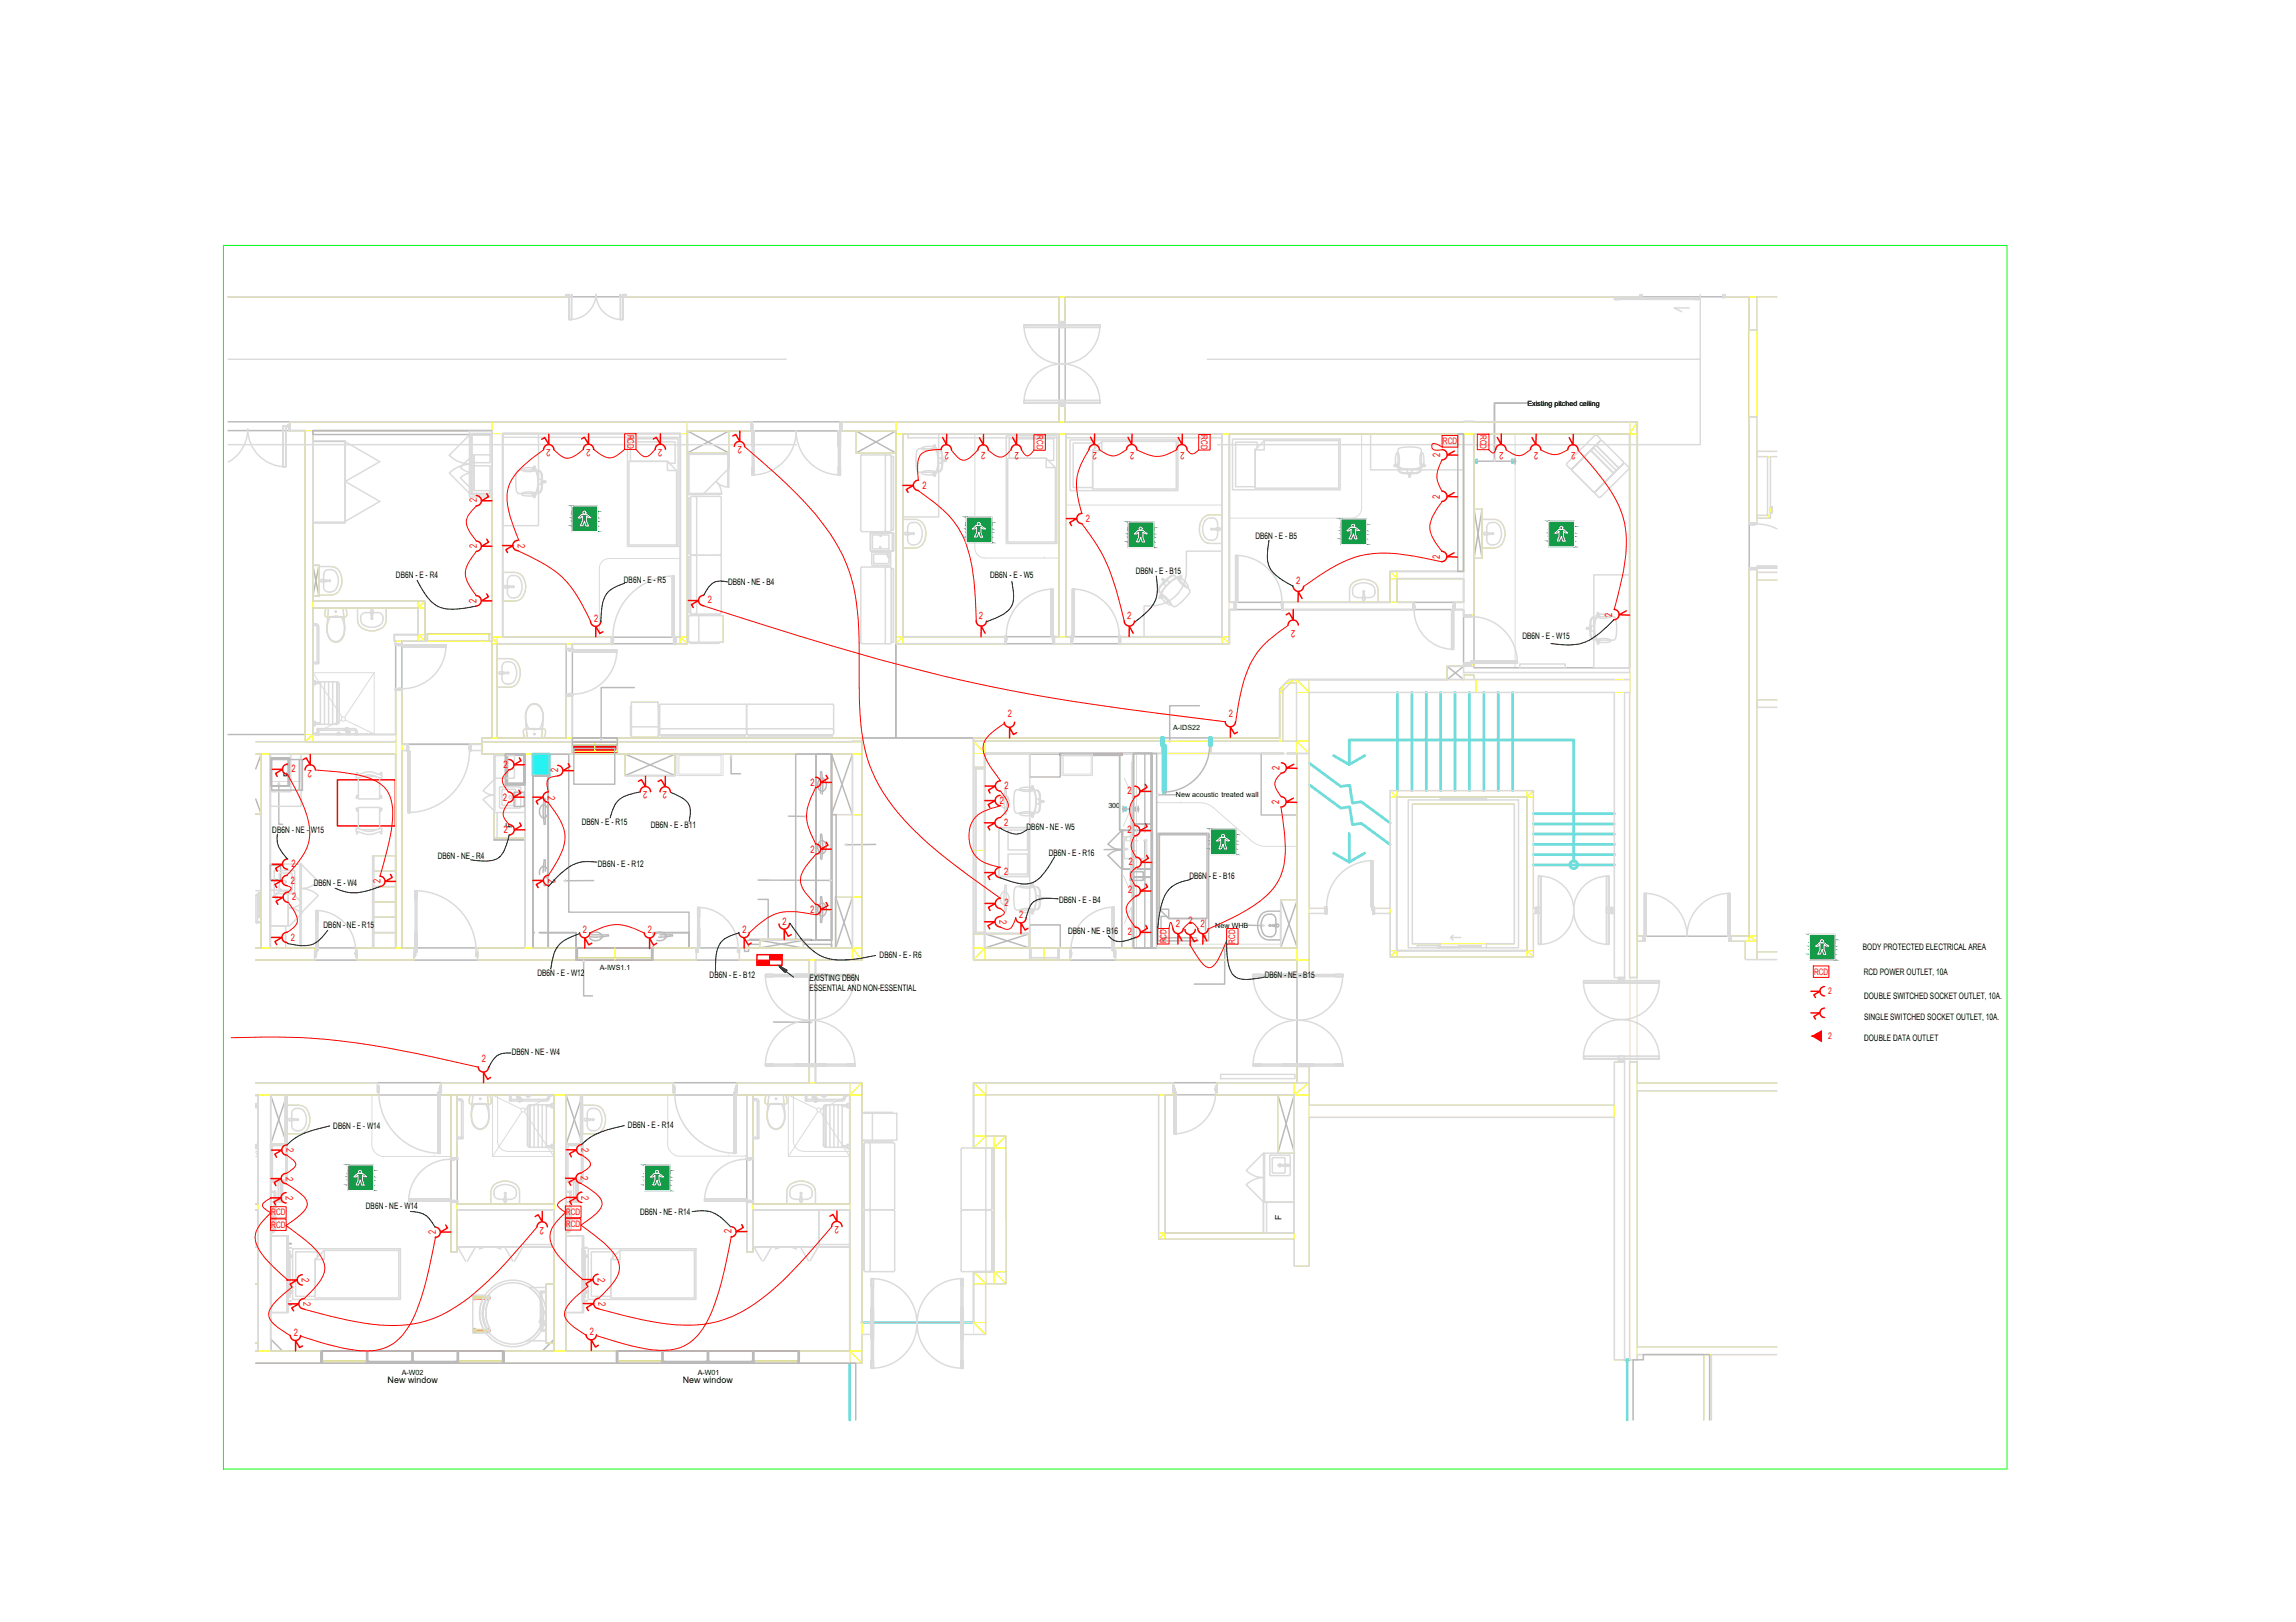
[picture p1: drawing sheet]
<svg xmlns="http://www.w3.org/2000/svg" width="297mm" height="210mm" viewBox="0 0 297 210" stroke-linecap="round" stroke-linejoin="round" font-family="sans-serif">
<defs><g id="words">
<g font-size="1.3" fill="#f00">
<text x="71.2" y="58.1" transform="rotate(180 71.2 58.1)">2</text>
<text x="76.4" y="58.1" transform="rotate(180 76.4 58.1)">2</text>
<text x="85.7" y="58.1" transform="rotate(180 85.7 58.1)">2</text>
<text x="96" y="57.7" transform="rotate(180 96 57.7)">2</text>
<text x="122.8" y="58.5" transform="rotate(180 122.8 58.5)">2</text>
<text x="127.5" y="58.5" transform="rotate(-178 127.5 58.5)">2</text>
<text x="131.8" y="58.5" transform="rotate(180 131.8 58.5)">2</text>
<text x="141.9" y="58.4" transform="rotate(180 141.9 58.4)">2</text>
<text x="146.7" y="58.4" transform="rotate(180 146.7 58.4)">2</text>
<text x="153.2" y="58.5" transform="rotate(180 153.2 58.5)">2</text>
<text x="186.3" y="59.2" transform="rotate(-90 186.3 59.2)">2</text>
<text x="194.5" y="58.4" transform="rotate(180 194.5 58.4)">2</text>
<text x="199" y="58.5" transform="rotate(180 199 58.5)">2</text>
<text x="203.8" y="58.5" transform="rotate(180 203.8 58.5)">2</text>
<text x="61.7" y="65" transform="rotate(-90 61.7 65)">2</text>
<text x="119.3" y="63.2">2</text>
<text x="186.3" y="64.6" transform="rotate(-88 186.3 64.6)">2</text>
<text x="61.7" y="70.9" transform="rotate(-90 61.7 70.9)">2</text>
<text x="67" y="70.4" transform="rotate(90 67 70.4)">2</text>
<text x="140.5" y="67.5">2</text>
<text x="61.7" y="78" transform="rotate(-90 61.7 78)">2</text>
<text x="167.7" y="75.6" transform="rotate(2 167.7 75.6)">2</text>
<text x="186.3" y="72.3" transform="rotate(-88 186.3 72.3)">2</text>
<text x="76.9" y="80.4">2</text>
<text x="91.6" y="78.1">2</text>
<text x="126.6" y="80.1" transform="rotate(2 126.6 80.1)">2</text>
<text x="145.8" y="80.1" transform="rotate(2 145.8 80.1)">2</text>
<text x="167.5" y="81.6" transform="rotate(180 167.5 81.6)">2</text>
<text x="208.6" y="79.9" transform="rotate(-90 208.6 79.9)">2</text>
<text x="130.4" y="92.8">2</text>
<text x="159" y="92.7">2</text>
<text x="37.7" y="99.9">2</text>
<text x="40.4" y="99.6" transform="rotate(180 40.4 99.6)">2</text>
<text x="65.2" y="99.4">2</text>
<text x="72.2" y="99.9" transform="rotate(-90 72.2 99.9)">2</text>
<text x="104.8" y="101.7">2</text>
<text x="165.5" y="99.7" transform="rotate(-90 165.5 99.7)">2</text>
<text x="65.1" y="103.6" transform="rotate(-2 65.1 103.6)">2</text>
<text x="65.2" y="107.9" transform="rotate(-2 65.2 107.9)">2</text>
<text x="70.9" y="102.9" transform="rotate(90 70.9 102.9)">2</text>
<text x="83.7" y="102.4" transform="rotate(180 83.7 102.4)">2</text>
<text x="86.3" y="102.4" transform="rotate(180 86.3 102.4)">2</text>
<text x="129.4" y="104">2</text>
<text x="129.9" y="106.9">2</text>
<text x="129.9" y="102.1">2</text>
<text x="145.9" y="107.8">2</text>
<text x="145.9" y="102.7">2</text>
<text x="165.5" y="104.1" transform="rotate(-90 165.5 104.1)">2</text>
<text x="37.7" y="112.2">2</text>
<text x="70.9" y="113.7" transform="rotate(90 70.9 113.7)">2</text>
<text x="104.8" y="110.3">2</text>
<text x="129.9" y="113.3">2</text>
<text x="146.1" y="111.9">2</text>
<text x="37.6" y="114.3">2</text>
<text x="37.8" y="116.5">2</text>
<text x="49.2" y="114.3" transform="rotate(-90 49.2 114.3)">2</text>
<text x="101.2" y="119.6">2</text>
<text x="104.8" y="118.2" transform="rotate(-2 104.8 118.2)">2</text>
<text x="129.3" y="119" transform="rotate(90 129.3 119)">2</text>
<text x="129.9" y="117.3">2</text>
<text x="131.9" y="118.8">2</text>
<text x="146" y="115.6">2</text>
<text x="152.1" y="119.9" transform="rotate(2 152.1 119.9)">2</text>
<text x="153.8" y="119.5">2</text>
<text x="155.3" y="119.9" transform="rotate(2 155.3 119.9)">2</text>
<text x="37.6" y="121.7">2</text>
<text x="75.4" y="120.8">2</text>
<text x="83.8" y="120.8">2</text>
<text x="96" y="120.7">2</text>
<text x="145.9" y="121">2</text>
<text x="62.3" y="137.4">2</text>
<text x="37.1" y="148.6" transform="rotate(90 37.1 148.6)">2</text>
<text x="75.2" y="148.6" transform="rotate(90 75.2 148.6)">2</text>
<text x="37" y="154.8" transform="rotate(90 37 154.8)">2</text>
<text x="37" y="152.3" transform="rotate(90 37 152.3)">2</text>
<text x="75.1" y="152.2" transform="rotate(90 75.1 152.2)">2</text>
<text x="75.2" y="154.7" transform="rotate(90 75.2 154.7)">2</text>
<text x="56.4" y="159.7" transform="rotate(-90 56.4 159.7)">2</text>
<text x="70.4" y="158.7" transform="rotate(180 70.4 158.7)">2</text>
<text x="94.6" y="159.6" transform="rotate(-90 94.6 159.6)">2</text>
<text x="108.5" y="158.7" transform="rotate(180 108.5 158.7)">2</text>
<text x="39.1" y="165.4" transform="rotate(90 39.1 165.4)">2</text>
<text x="77.3" y="165.3" transform="rotate(90 77.3 165.3)">2</text>
<text x="38" y="172.9">2</text>
<text x="39.3" y="168.5" transform="rotate(90 39.3 168.5)">2</text>
<text x="76.3" y="172.8">2</text>
<text x="77.4" y="168.5" transform="rotate(90 77.4 168.5)">2</text>
</g>
<g font-size="1.2" fill="#f00">
<text x="81.2" y="56.2" transform="rotate(90 81.2 56.2)">RCD</text>
<text x="134.1" y="56.3" transform="rotate(90 134.1 56.3)">RCD</text>
<text x="155.4" y="56.3" transform="rotate(90 155.4 56.3)">RCD</text>
<text x="186.7" y="57.5">RCD</text>
<text x="191.5" y="56.3" transform="rotate(90 191.5 56.3)">RCD</text>
<text x="150.9" y="122.1" transform="rotate(-90 150.9 122.1)">RCD</text>
<text x="159.8" y="122.1" transform="rotate(-90 159.8 122.1)">RCD</text>
<text x="234.7" y="126.1">RCD</text>
<text x="236.5" y="128.6">2</text>
<text x="236.5" y="134.5">2</text>
<text x="35.1" y="158.9">RCD</text>
<text x="35.1" y="157.3">RCD</text>
<text x="73.2" y="158.8">RCD</text>
<text x="73.2" y="157.2">RCD</text>
</g>
<g font-size="1.2">
<text x="162.4" y="69.7">DB6N - E - B5</text>
<text x="51.2" y="74.8">DB6N - E - R4</text>
<text x="80.7" y="75.4">DB6N - E - R5</text>
<text x="94.2" y="75.7">DB6N - NE - B4</text>
<text x="128.1" y="74.8">DB6N - E - W5</text>
<text x="146.9" y="74.3">DB6N - E - B15</text>
<text x="197" y="82.6">DB6N - E - W15</text>
<text x="35.2" y="107.8">DB6N - NE - W15</text>
<text x="75.3" y="106.7">DB6N - E - R15</text>
<text x="84.2" y="107.2">DB6N - E - B11</text>
<text x="132.8" y="107.4">DB6N - NE - W5</text>
<text x="56.6" y="111.2">DB6N - NE - R4</text>
<text x="77.4" y="112.1">DB6N - E - R12</text>
<text x="135.7" y="110.7">DB6N - E - R16</text>
<text x="153.9" y="113.8">DB6N - E - B16</text>
<text x="40.6" y="114.7">DB6N - E - W4</text>
<text x="137" y="116.8">DB6N - E - B4</text>
<text x="41.9" y="120.1">DB6N - NE - R15</text>
<text x="113.8" y="124">DB6N - E - R6</text>
<text x="138.2" y="120.9">DB6N - NE - B16</text>
<text x="241" y="122.9">BODY PROTECTED ELECTRICAL AREA</text>
<text x="69.5" y="126.4">DB6N - E - W12</text>
<text x="91.8" y="126.6">DB6N - E - B12</text>
<text x="104.7" y="126.9">EXISTING DB6N</text>
<text x="104.7" y="128.3">ESSENTIAL AND NON-ESSENTIAL</text>
<text x="163.6" y="126.5">DB6N - NE - B15</text>
<text x="241.1" y="126.1">RCD POWER OUTLET, 10A</text>
<text x="241.2" y="129.3">DOUBLE SWITCHED SOCKET OUTLET, 10A.</text>
<text x="66.2" y="136.5">DB6N - NE - W4</text>
<text x="241.2" y="134.7">DOUBLE DATA OUTLET</text>
<text x="241.2" y="132.1">SINGLE SWITCHED SOCKET OUTLET, 10A.</text>
<text x="43.1" y="146.1">DB6N - E - W14</text>
<text x="81.2" y="146">DB6N - E - R14</text>
<text x="47.3" y="156.5">DB6N - NE - W14</text>
<text x="82.8" y="157.3">DB6N - NE - R14</text>
<text x="50.2" y="178.9">New window</text>
<text x="88.3" y="178.9">New window</text>
</g>
<g font-size="1.1">
<text x="37.5" y="100.6" transform="rotate(-90 37.5 100.6)">F</text>
<text x="66.3" y="107.1" transform="rotate(-90 66.3 107.1)">F</text>
<text x="165.8" y="157.9" transform="rotate(-90 165.8 157.9)">F</text>
</g>
<g font-size=".9">
<text x="197.6" y="52.5">Existing pitched ceiling</text>
<text x="151.8" y="94.4">A-IDS22</text>
<text x="143.4" y="104.6">300</text>
<text x="152.1" y="103.2">New acoustic treated wall</text>
<text x="77.6" y="125.6">A-IWS1.1</text>
<text x="157.2" y="120.1">New WHB</text>
<text x="52" y="177.9">A-W02</text>
<text x="90.3" y="177.9">A-W01</text>
</g>
</g></defs>
<!-- layer: 0 -->
<g fill="#f00" stroke="#f00" stroke-width=".13">
<path d="M97.9 124.2l1.7 .7v-.7zM97.9 124.2l1.7 .7h-1.7z"/>
<path d="M99.6 123.5l1.6 .7v-.7zM99.6 123.5l1.6 .7h-1.6z"/>
</g>
<!-- layer: New_A-Des_ Columns_Pen_No__19 -->
<path d="M74 96.4l5.9 1.2v-1.2zM74 96.4l5.9 1.2h-5.9z" fill="#f00" stroke="#f00" stroke-width=".13"/>
<!-- layer: A-Des_ Fittings Plumbing_Pen_No__1 -->
<g fill="#f00" stroke="#f00" stroke-width=".13">
<path d="M61.3 167.8h1.9z"/>
<path d="M61.3 172.1h1.9z"/>
<path d="M61.3 167.8h2zM61.3 167.8h2z"/>
<path d="M61.3 167.8l2 .1zM61.3 167.8l2 .1z"/>
<path d="M61.3 167.9h2zM61.3 167.9h2z"/>
<path d="M61.3 167.9h2zM61.3 167.9h2z"/>
<path d="M61.2 167.9l2.1 .1zM61.2 167.9l2.1 .1z"/>
<path d="M61.2 168h2.1zM61.2 168h2.1z"/>
<path d="M61.2 168h2.1zM61.2 168h2.1z"/>
<path d="M61.3 168h2zM61.3 168h2z"/>
<path d="M61.3 168h2zM61.3 168h2z"/>
<path d="M61.3 168h2zM61.3 168l1.9 .1z"/>
<path d="M61.3 168.1h1.9zM61.3 168.1h1.9z"/>
<path d="M61.3 172.1h2zM61.3 172.1h2z"/>
<path d="M61.3 172.1h2zM61.3 172.1h2z"/>
<path d="M61.3 172.1h2zM61.3 172.1h2z"/>
<path d="M61.3 172.1l2 .1zM61.3 172.1l2 .1z"/>
<path d="M61.2 172.2h2.1zM61.2 172.2h2.1z"/>
<path d="M61.2 172.2h2.1zM61.2 172.2h2.1z"/>
<path d="M61.2 172.2h2.1zM61.2 172.2h2.1z"/>
<path d="M61.3 172.2l2 .1zM61.3 172.2l2 .1z"/>
<path d="M61.3 172.3h2zM61.3 172.3h2z"/>
<path d="M61.3 172.3h2zM61.3 172.3h1.9z"/>
<path d="M61.3 172.3h1.9zM61.3 172.3h1.9z"/>
</g>
<!-- layer: A-Des_ Fittings Plumbing_Pen_No__186 -->
<path d="M61.3 167.8l.2 .1-.2 .2M61.3 172.1l.2 .1-.2 .1M63.2 167.8l-.1 .1 .1 .2M63.2 172.1l-.1 .1 .1 .1" fill="none" stroke="#dd6edd" stroke-width=".51"/>
<!-- layer: New_A-Des_ Fittings General_Pen_No__1 -->
<g fill="none" stroke="#dcdcdc" stroke-width=".13">
<path d="M176.2 58.1h.1M176.2 56.2h.1M135.1 72.2h.1M137 72.2h.1M137.9 65.4h.1M139.8 65.4h.1M77.5 80.3h.1M77.5 82.5h.1M149.7 103.9h5.5a2.45 2.45 0 0 1 1.8 .6l5 4.4a2.71 2.71 0 0 0 1.7 .6h4.1M149.8 103.9h.1M152.7 103.9h.1M56.2 149.6h.1"/>
<path d="M58.3 149.6h.1M64.4 141.7h.1M64.4 143.9h.1M94.3 149.6h.1M96.5 149.6h.1M102.6 141.7h.1M102.6 143.9h.1"/>
</g>
<!-- layer: A-Des_ Walls_Pen_No__1 -->
<path d="M196 56.2v30.2" fill="none" stroke="#dcdcdc" stroke-width=".13"/>
<!-- layer: A-Des_ Fittings Joinery_Pen_No__226 -->
<path d="M133.2 97.6v23.2" fill="none" stroke="#dcdcdc" stroke-width=".13"/>
<!-- layer: A-Des_ Fittings General_Pen_No__1 -->
<path d="M126.1 56.2v14.7a1.3 1.3 0 0 0 1.3 1.3h9.6M176.2 56.2v9.6a1.3 1.3 0 0 1-1.4 1.2h-15.7M88 72.3h-9.1a1.27 1.27 0 0 0-1.4 1.2v9M137.9 65.4h20.2M33.1 149h.3M48.1 141.7v6a1.7 1.7 0 0 0 1.3 2h8.9M64.4 141.7v6a1.34 1.34 0 0 0 1.3 1.3h6M86.4 141.7v5.9a1.69 1.69 0 0 0 1.3 2h8.9M102.6 141.7v6a1.34 1.34 0 0 0 1.4 1.3h5.9" fill="none" stroke="#dcdcdc" stroke-width=".13"/>
<!-- layer: A-Des_ Fittings Plumbing_Pen_No__1 -->
<g fill="none" stroke="#dcdcdc" stroke-width=".13">
<path d="M40.5 87.1v7.9h7.9v-7.9h-7.9l3.8 5.7M44.2 93.2l-3.7 1.8M44.7 93.2l3.7 1.8M48.4 87.1l-3.8 5.7M33.1 149.2l.3 .5h-.3M33.4 141.7l-.3 .2M67.4 143.5l-3.7-1.8v8h8l-3.9-5.8M67.5 143.9l-3.8 5.8M71.7 141.7l-3.8 1.8M105.7 143.5l-3.7-1.8v8h7.9l-3.8-5.8M105.8 143.9l-3.8 5.8M109.9 141.7l-3.7 1.8"/>
<circle cx="44.4" cy="93.1" r=".26"/>
<circle cx="67.7" cy="143.6" r=".26"/>
<circle cx="105.9" cy="143.6" r=".26"/>
</g>
<!-- layer: 0_Pen_No__1 -->
<path d="M35 97.6h4v3.5h-4z" fill="none" stroke="#dcdcdc" stroke-width=".13"/>
<!-- layer: A-Doc_ Existing _ Demolition_Pen_No__85 -->
<path d="M197.7 52.2h-4.4v7.2" fill="none" stroke="#bababa" stroke-width=".19"/>
<!-- layer: New_A-Doc_ Existing _ Demolition_Pen_No__85 -->
<path d="M197.7 52.2h-4.4v7.2M152.2 102.8l-2.2 .1M161.4 119.7l1.9 .1" fill="none" stroke="#bababa" stroke-width=".19"/>
<!-- layer: New_A-Doc_ Presentation_Furniture 1_50_Pen_No__45 -->
<path d="M145.6 104.5l-.3 .2 .3 .2M146.9 104.5l.4 .2-.4 .2" fill="none" stroke="#6edddd" stroke-width=".36"/>
<!-- layer: New_A-Doc_ Presentation_Furniture 1_50_Pen_No__85 -->
<g fill="none" stroke="#bababa" stroke-width=".19">
<path d="M82.1 89h-4.3v6.5M94.6 98v2.1h1.2M155.2 91.3h-3.9v4.5M36.1 101.5v5.2h.5M76.8 114h-3.6M98.1 113.9h9.2M98.1 116.4h1.3v5M102 105.6l2.1 .1M113.3 109.3h-3.7M145.3 104.7h2M145.3 104.3v.8M145.7 109.9l-2.9 .1"/>
<path d="M147.3 104.3v.8M75.5 124.5v4.4h1.2M100.1 132.3h4.7M158.4 122.6v4.8h-3.9"/>
</g>
<!-- layer: A-Doc_ Presentation_Furniture 1_50_Pen_No__45 -->
<path d="M191.1 59.5l-.4 .2 .4 .2M195.7 59.5l.3 .2-.3 .2" fill="none" stroke="#6edddd" stroke-width=".36"/>
<!-- layer: A-Doc_ Presentation_Furniture 1_50_Pen_No__85 -->
<path d="M190.7 59.7h5.3M190.7 59.3v.8M196 59.3v.8" fill="none" stroke="#bababa" stroke-width=".19"/>
<!-- layer: New_0_Pen_No__195 -->
<path d="M74 97.6v-1.2h5.9v1.2" fill="none" stroke="#dcdcdc" stroke-width=".13"/>
<!-- layer: New_A-Des_ Columns_Pen_No__183 -->
<path d="M68.9 97.6l2.2 2.8M71.1 97.6l-2.2 2.8" fill="none" stroke="#bababa" stroke-width=".19"/>
<!-- layer: New_A-Des_ Columns_Pen_No__19 -->
<path d="M74 96.4h5.9v1.2h-5.9z" fill="none" stroke="#bababa" stroke-width=".19"/>
<!-- layer: 0_Pen_No__195 -->
<path d="M41.7 174.8h23.4M79.9 174.8h23.4" fill="none" stroke="#dcdcdc" stroke-width=".13"/>
<!-- layer: 0_Pen_No__40 -->
<g fill="none" stroke="#6edddd" stroke-width=".36">
<path d="M169.4 98.8l4.1 3 1.1-.2 .4 2.3 1.1-.1 3.7 2.7M172.5 97.8l2 1.1 2.1-1.1M174.5 98.9v-3.1h29.1v15.6M180.8 89.6v12.7M182.7 89.6v12.7M184.5 89.6v12.7M186.4 89.6v12.7M188.2 89.6v12.7M190.1 89.6v12.7M192 89.6v12.7M193.8 89.6v12.7M195.7 89.6v12.7"/>
<path d="M169.4 101.6l4.1 3 1.1-.2 .4 2.3 1.1-.2 3.7 2.8M174.5 107.9v3.7l-2-1.2M176.6 110.4l-2.1 1.2M198.4 105.3h10.5M198.4 106.6h10.5M198.4 107.9h10.5M198.4 109.3h10.5M198.4 110.6h10.5M198.4 111.9h10.5M109.9 176.4v7.4M111.5 171.1h14.4M210.2 176h.6"/>
<path d="M210.5 176v7.8"/>
<circle cx="203.6" cy="111.9" r=".5"/>
</g>
<!-- layer: A-Des_ Columns_Pen_No__183 -->
<g fill="none" stroke="#bababa" stroke-width=".19">
<path d="M88.9 55.8l5.4 2.8M94.3 55.8l-5.4 2.8M110.8 55.8l5.1 2.8M115.9 55.8l-5.1 2.8M40.5 73.2l.8 3.9M41.3 73.2l-.8 3.9M190.7 65.9l1 6.3M191.7 65.9l-1 6.3M33.8 97.6l-.7 1.9M80.9 97.6l6.4 2.8M87.3 97.6l-6.4 2.8M107.6 97.6l2.7 7.8"/>
<path d="M110.3 97.6l-2.7 7.8M187.2 86.2l2.1 1.7M189.3 86.2l-2.1 1.7M33.1 103.4l.7 1.9M108.1 116.1l2.2 6.6M110.3 116.1l-2.2 6.6M165.7 116.5l2.1 6.2M167.8 116.5l-2.1 6.2M98.3 121.7l5.6 1M103.9 121.7l-5.6 1M127.4 120.8l5.8 1.9M133.2 120.8l-5.8 1.9"/>
<path d="M35 141.7l2.1 6.4M37.1 141.7l-2.1 6.4M73.2 141.7l2.2 6.4M75.4 141.7l-2.2 6.4M165.3 141.7l2.2 7.5M167.4 141.7l-2.1 7.5"/>
</g>
<!-- layer: A-Des_ Fittings Plumbing_Pen_No__5 -->
<path d="M61.3 167.8l-.1 .1 .1 .2M61.3 172.1l-.1 .1 .1 .1M61.3 167.8h1.9M61.3 172.1h1.9M63.2 167.8l.1 .1-.1 .2h-1.9M63.2 172.1l.1 .1-.1 .1h-1.9" fill="none" stroke="#ddc16e" stroke-width=".25"/>
<!-- layer: A-Des_ Walls_Pen_No__216 -->
<path d="M35.1 173.3l1.4 1.5h-1.4zM70.2 174.8l1.5-1.5v1.5z" fill="none" stroke="#bababa" stroke-width=".19"/>
<!-- layer: New_A-Des_ Zones_Pen_No__94 -->
<g fill="none" stroke="#bababa" stroke-width=".19">
<path d="M29.5 38.4h107.5v16.2h-107.5M137.8 38.4h88.5v82.8h-14.5v-66.6h-74zM29.5 55.7h10v39.4h-10M40.5 55.7h23.1v39.8h-1.3v.8h-10.3v-13.3h11.6v-.9h-8.6v-4.3h-14.5v-.7h.8v-3.9h-.8v-5.6h4.2v-10.5h-4.2zM65 56.1h23v26.4h-23zM88.9 55.8h27v39.7h-41.9v-12.2h14.9zM116.8 56.2h20.2v26.2h-20.2zM137.9 56.2h20.2v26.2h-20.2zM159.1 56.2h30.2v17.7h-9.5v4h-20.7zM190.7 56.2h20.1v30.2h-20.1zM40.5 78.7h13.6v3.4h-3.1v.9h.2v12.1h-10.7zM180.7 74.9h8.6v3h-8.6z"/>
<path d="M35 97.6h16.2v25.1h-16.2zM52 96.3h10.3v1.3h5.6v25.1h-15.9zM64.3 83.3h8.9v12.2h-8.9zM71.1 97.6h9.8v2.8h6.4v-2.8h20.3v25.1h-38.7v-22.3h2.2zM111.5 95.5h14.4v28.7h41.9v15.9h-41.9v8.5h2.7v16h-2.7v6.5h-14.4v-31h-6v-15.9h6zM115.9 83.3h43.2v-4.4h30.2v7.3h-2.1v1.7h-20.4l-1.2 1.3v6.3h-49.7zM127.4 97.5h21.6v25.2h-15.8v-1.9h-5.8zM149 97.5h-.9v10.2M149 97.5h17.1M166.5 97.5h1.3v8.9M33.1 105.3h.7v17.4h-.7M167.8 106.6v16.1h-19.7v-14"/>
<path d="M180.7 103.2h16.9v19.8h-16.9zM33.1 124.2h64.8M101.2 124.2h3.5v15.9h-71.6M33.1 156.6h.3v9.6h-.3M33.1 141.7h.3v14.1h-.3M37.1 141.7h21.2v20.3h.8v-5.4h12.6v9.6h-1v7.6h1v1h-36.7v-26.7h2.1zM59.1 141.7h12.6v14.1h-12.6zM75.2 141.7h21.4v20.3h.8v-5.4h12.5v18.2h-36.7v-26.7h2zM97.4 141.7h12.5v14.1h-12.5zM150.7 141.7h16.7v17.8h-16.7zM33.1 173.8h.3v1h-.3M37.1 165.8h.2v3l.4 .1h-.6z"/>
<path d="M37.1 160.9h.6h-.4v3.1h-.2zM37.3 161.9h.2v.6h.2v.2h-.2v4.4h.2v.2h-.2v.6h-.2zM75.4 161.5h.5h-.4v3h-.1zM75.4 165.3h.1v3l.4 .1h-.5zM75.6 161.9h.1v.6h.2v.2h-.2v4.4h.2v.2h-.2v.6h-.1z"/>
</g>
<!-- layer: A-Des_ Furniture_Pen_No__81 -->
<g fill="none" stroke="#dbdbdb" stroke-width=".19">
<path d="M65 56.1h4.7v11.9h-4.7zM81.2 56.8h6.5v13.9h-6.5zM81.4 59.7h4.9l1.2 1.2v9.6h-6.1zM81.6 57.2h5.7v2.8h-.7l-.3-.3h-4.7zM86.3 59.7v1.2h1.2M116.8 56.2h4.6v10.7h-4.6zM119.2 58a2.08 2.08 0 0 1 2 0 1.94 1.94 0 0 1-2 0zM120.8 57.8l.1-.3 .1 .1-.1 .5a1.37 1.37 0 0 1 .5 1.2h.4v.2h.6v.2h-.6v.2h-.4a1.38 1.38 0 0 1-.5 1.2l.1 .5-.2 .1v-.3M120.9 58.1h-1.6a.47 .47 0 0 0-.7 .2 6 6 0 0 0 0 2.6 .45 .45 0 0 0 .7 .2h1.6M121 57.9a.11 .11 0 0 0-.1-.2 .1 .1 0 0 0-.1 .1l-.1 .3M121.3 58.2l.1-.1a.5 .5 0 0 1 .5 .6l.1 1.3a1.23 1.23 0 0 1-.4 1l-.2 .1-.1-.2a8.2 8.2 0 0 0 0-2.6zM121.4 59.3v.6"/>
<path d="M121.5 58.2a1.52 1.52 0 0 1 .4 1.4 1.69 1.69 0 0 1-.4 1.5M121.8 59.5v.2M122.1 59.5a.11 .11 0 0 1 .1 .1 .11 .11 0 0 1-.1 .1M130.2 56.4h6.5v13.9h-6.5zM130.4 59.3h4.9l1.2 1.2v9.6h-6.1zM130.6 56.8h5.7v2.8h-.7l-.3-.3h-4.7zM135.3 59.3v1.2h1.2M138.4 56.9h14v6.6h-14zM138.8 57.3h2.8v.8l-.2 .2v4.8h-2.6zM142.5 57.1h9.7v6.2h-10.8v-5zM142.5 57.1v1.2h-1.1M159.5 56.8h13.9v6.6h-13.9z"/>
<path d="M159.9 57.2h2.7v.7l-.2 .3v4.8h-2.5zM163.6 57h9.6v6.2h-10.8v-5zM163.6 57v1.2h-1.2M177.3 56.2h12v4.6h-12zM180.7 58.6h.1a2.03 2.03 0 0 1 0 1.9 1.97 1.97 0 0 1-.1-1.9zM183.8 58.6h.1a1.9 1.9 0 0 1 0 1.9 2.15 2.15 0 0 1-.1-1.9zM67.5 63.8l.9-.1a1.09 1.09 0 0 1 1 .2 2.03 2.03 0 0 1-2 0zM67.5 60.7l.9-.2a1.02 1.02 0 0 1 1 .3 1.9 1.9 0 0 1-2 0zM68.9 63.9l.1 .2a.1 .1 0 0 0 .1 .1 .1 .1 0 0 0 .1-.1M69 60.6l.1-.3h.1l-.1 .5a1.38 1.38 0 0 1 .5 1.2h.4v.2l.6 .1v.2h-.6v.2h-.4a1.38 1.38 0 0 1-.5 1.2l.1 .5h-.1l-.1-.3M69.1 60.8h-1.6a.47 .47 0 0 0-.6 .3l-.2 1.8a.92 .92 0 0 0 .4 1h2M69.2 60.6a.1 .1 0 0 0-.1-.1 .1 .1 0 0 0-.1 .1l-.1 .2"/>
<path d="M69.5 60.9h.1a.5 .5 0 0 1 .5 .6l.1 1.2a1.15 1.15 0 0 1-.4 1.1h-.2l-.1-.1a8.2 8.2 0 0 0 0-2.7zM69.6 62v.7M69.8 60.9a2.66 2.66 0 0 1 .2 2.1v.5l-.2 .3M70 62.2v.3M70.4 62.2a.11 .11 0 0 1 .1 .1 .11 .11 0 0 1-.1 .2M112.6 69h3h-3v2.3h3v-2.3v2.3h-3zM112.9 69.2h2.1v1.8h-2.1zM113.8 70.7h.1v.3zM115.4 69v2.3M119.3 61.1l.9-.2a1.18 1.18 0 0 1 1 .3 1.94 1.94 0 0 1-2 0zM120.7 61.1l.1 .3a.1 .1 0 0 0 .1 .1 .1 .1 0 0 0 .1-.1M150.1 76.9a1.95 1.95 0 0 1 1.4 1.4 2.04 2.04 0 0 1-1.4-1.4z"/>
<path d="M150.1 77.1v.2l.4-.1M150.4 75.5l1-1a.46 .46 0 0 1 .7 .1v.2a8.9 8.9 0 0 0-1.9 1.8l-.2 .1a.51 .51 0 0 1 .1-.8zM150.6 75a.1 .1 0 0 0-.1 0 .1 .1 0 0 0 0 .2M150.8 75.2l-.1 .2M151.3 75.4l-.5 .5M152 74.5a1.2 1.2 0 0 0-1.1 .6l-.3 .3a1.43 1.43 0 0 0-.7 1.2M152.3 74.6a1.95 1.95 0 0 1 1.4 1.4 1.95 1.95 0 0 1-1.4-1.4zM152.5 74.9l1.1 1.1a.47 .47 0 0 1 .3 .7 4.2 4.2 0 0 1-2 1.8l-1.6-1.5M152.6 74.7l.1-.1 .1 .1-.2 .3M152.8 74.8l.1-.2-.2-.1-.2 .4a1.25 1.25 0 0 0-1.2 .5l-.3-.3-.2 .1-.4-.4-.1 .2 .4 .4-.2 .2 .3 .3a1.46 1.46 0 0 0-.5 1.1l-.4 .3 .1 .1 .2-.1M153.5 71.3h4.6v11.1h-10.1v-4a5 5 0 0 0 4.4-1.6 4.5 4.5 0 0 0 1.1-2.9zM180.6 60.1l-.3 .1 .1 .2 .5-.1a1.3 1.3 0 0 0 1.1 .4v.5h.3v.6l.2-.1v-.5h.2v-.5a1.3 1.3 0 0 0 1.2-.4l.5 .1v-.2l-.2-.1"/>
<path d="M180.9 60l-.3 .1a.11 .11 0 0 0-.1 .2 .1 .1 0 0 0 .1 0M180.9 60.3v-1.7a.45 .45 0 0 1 .2-.6l1.3-.2a1.91 1.91 0 0 1 1.5 .4v2.1M180.9 60.9a3.3 3.3 0 0 0 2.8 .1l.1-.1M180.9 60.7l.2-.1a8.1 8.1 0 0 0 2.6 0l.1 .1a.54 .54 0 0 1-.6 .6h-.8l-1.1-.1a.43 .43 0 0 1-.4-.5zM182 60.7h.7M182.3 61.2h.2M182.3 61.5v.1l.2-.1M183.9 60l.3 .1a.1 .1 0 0 1 0 .2 .1 .1 0 0 1-.1 0M205.9 79.9h.4a.56 .56 0 0 1 0 .6v1.6a.56 .56 0 0 1 0 .7 .5 .5 0 0 1-.6-.6v-1.8zM206.1 79.9a1.27 1.27 0 0 0-.3 1.2v.2a1.67 1.67 0 0 0 .3 1.5M206.2 74.4h4.6v12h-4.6zM206.6 79.6l.9-.1a1.02 1.02 0 0 1 .9 .2 1.9 1.9 0 0 1-1.9 0z"/>
<path d="M206.7 79.6l.1-.2 .1 .1 .1 .3M206.8 79.8h1.6a.44 .44 0 0 1 .6 .2l.1 .8v1a1.05 1.05 0 0 1-.3 1h-2M206.9 79.5l-.1-.2h-.2l.2 .5a1.24 1.24 0 0 0-.5 1.2h-.5v.2h-.6l.1 .2h.5v.3h.5a1.24 1.24 0 0 0 .5 1.1l-.2 .5 .2 .1 .1-.3M205.5 81.2a.11 .11 0 0 0-.1 .1 .11 .11 0 0 0 .1 .1M205.8 81.2v.2M206.3 81v.7M206.6 82.8l.9-.2a1.09 1.09 0 0 1 .9 .3 2.03 2.03 0 0 1-1.9 0zM207 82.8l-.1 .4h-.1l-.1-.1M129.6 115.6a.5 .5 0 0 1 .6-.2 .5 .5 0 0 1 .3 .6 .78 .78 0 0 1-.6 1.1 .97 .97 0 0 1-.3-1.5zM129.6 103.1a.54 .54 0 0 1 .7-.1 .54 .54 0 0 1 .2 .6 .68 .68 0 0 1-.7 .9 1.07 1.07 0 0 1-.2-1.4zM130 114.6h.2v3.3h-.2a9.5 9.5 0 0 1 0-3.3zM130 102.1h.2v3.3h-.2a9.5 9.5 0 0 1 0-3.3z"/>
<path d="M131.9 117.7a2 2 0 0 1 1.9 .1 1.86 1.86 0 0 1-1.9 0zM131.9 114.6a2 2 0 0 1 1.9 .1 2 2 0 0 1-1.9 0zM131.9 105.2a2.12 2.12 0 0 1 1.9 .1 1.86 1.86 0 0 1-1.9 0zM131.9 102a2 2 0 0 1 1.9 .1 1.86 1.86 0 0 1-1.9 0zM133.3 117.8l.1 .3a.1 .1 0 0 0 .1 0 .1 .1 0 0 0 .1-.1M133.3 105.2l.1 .3a.1 .1 0 0 0 .1 .1 .1 .1 0 0 0 .1-.1M133.4 114.4l.1-.2 .2 .1-.2 .4a1.38 1.38 0 0 1 .5 1.2h.5v.2l.6 .1-.1 .1-.5 .1v.2h-.5a1.38 1.38 0 0 1-.5 1.2l.2 .4-.2 .1-.1-.2M133.4 101.9l.1-.2h.2l-.2 .5a1.38 1.38 0 0 1 .5 1.2h.5v.2h.6l-.1 .2h-.5v.2h-.5a1.38 1.38 0 0 1-.5 1.2l.2 .5-.2 .1-.1-.3M133.5 114.7h-1.6a.49 .49 0 0 0-.6 .2 6 6 0 0 0 0 2.7 .45 .45 0 0 0 .6 .2h1.6M133.5 102.2h-1.6a.49 .49 0 0 0-.6 .2 6.3 6.3 0 0 0 0 2.6 .47 .47 0 0 0 .6 .2h1.6M133.6 114.5a.1 .1 0 0 0-.1-.1 .1 .1 0 0 0-.1 0l-.1 .3M133.6 102a.11 .11 0 0 0-.1-.2 .1 .1 0 0 0-.1 .1l-.1 .3"/>
<path d="M133.9 114.8h.1a.5 .5 0 0 1 .6 .6v1.2a1.23 1.23 0 0 1-.3 1.1h-.3l-.1-.1a8.1 8.1 0 0 0 0-2.7zM133.9 102.3l.1-.1a.54 .54 0 0 1 .6 .7v1.2a1.15 1.15 0 0 1-.3 1.1h-.3l-.1-.2a8.1 8.1 0 0 0 0-2.6zM134 115.9v.7M134 103.4v.6M134.2 114.8a1.37 1.37 0 0 1 .3 1.2v.2a1.72 1.72 0 0 1-.3 1.5M134.2 102.3a3.1 3.1 0 0 1 .2 2.4l-.2 .5M134.5 116.1v.3M134.5 103.6v.2M134.8 116.2h.1l-.1 .1M134.8 103.6l.1 .1-.1 .1M111.5 144.1h.2v-.2h3.8v.2h.5v3.4h-.5v.2h-3.8v-.2h-.2zM111.7 147.5h3.8"/>
<path d="M111.7 144.1h3.8M111.8 156.4l.2 .2M112 156.6l-.2 .2v7.6v-7.6h-.3v7.6h.3l.2 .2h3.6M112 156.6h3.6M112.4 147.9l.2 .2v8.3M112.6 156.4l-.2 .2 .2 .2v7.6l-.2 .2M112.9 144.1v3.4M115.5 147.9l.2 .2v8.3M115.6 147.9h-3.8v8.5v-8.3h-.3v8.3h.3M115.7 156.4l-.2 .2 .2 .2v7.6l-.2 .2M124.3 156.4l.2 .2M124.5 156.6h-.1l-.1 .2 .1 7.7 3.7 .1"/>
<path d="M124.5 156.6h3.6M127.5 156.4l.2 .2-.2 .2v7.6l.2 .2M127.7 148.6l-.2 .2v7.6M128.1 148.6l.2 .2v7.6v-7.6h.3v7.6h-.3M128.1 148.6h-3.7l-.1 7.8M128.3 156.4l-.2 .2 .2 .2v7.6v-7.6h.3v7.6h-.3l-.2 .2M37.9 161.6h13.9v6.6h-13.9zM38.3 162h2.7v.7l-.2 .3v4.8h-2.5zM40.8 163l1.2-1.2h9.6v6.2h-10.8zM42 161.8v1.2h-1.2M76.1 161.6h13.9v6.6h-13.9zM76.5 162h2.8v.7l-.3 .3v4.8h-2.5z"/>
<path d="M79 163l1.2-1.2h9.6v6.2h-10.8zM80.2 161.8v1.2h-1.2"/>
<circle cx="113.9" cy="69.3" r=".07"/>
</g>
<!-- layer: New_A-Des_ Fittings Joinery_Pen_No__89 -->
<path d="M133.2 97.6h4v3h-4zM166.1 97.5h-2.9v8h4.6v-8h-1.3M133.2 119.7h4v3h-4zM146.2 112.8h1.7v1.1h-1.7z" fill="none" stroke="#bababa" stroke-width=".19"/>
<!-- layer: A-Des_ Walls -->
<g fill="none" stroke="#ff0" stroke-width=".13">
<path d="M73.2 38.1v.3h-43.7M81 38.1v.3h131.2v-.3M137 38.4h.8v3.2h-.8zM223.1 38.1v.3h6.8M226.3 38.4h1v4.3h-1zM37.5 54.6h26.1v1.1h-26.1zM39.5 55.7h1v39.4l-1 .9v-.9h1v.9h-1l1-.9h-1zM63.6 56.1h1.4v26.4h-1.4zM63.6 54.6h25.3v1.5h-25.3zM88 56.1h.9v26.4h-.9zM88.9 54.6h8.2v1.2h-8.2zM108.9 54.6h7v1.2h-7z"/>
<path d="M115.9 54.6h94.9v1.6h-94.9zM115.9 56.2h.9v27.1h-.9l.9-.9h-.9zM137 56.2h.9v26.2h-.9zM137 52.5h.8v2.1h-.8zM158.1 56.2h1v26.2h-1zM189.3 56.2h1.4v23.4h-1.4zM210.8 54.6h1l-1 1.6 1-1.6v1.6h-1zM210.8 56.2h1v70.3h-1zM226.3 53.9h1v13.8h-1zM226.3 42.7h1v11.2h-1zM227.3 59.1v-.7v.7M228.7 59.1h.4v8l-.4-.4h.4h-.4z"/>
<path d="M229.9 58.4h-2.6v.7h2.6M40.5 77.8h13.6v.9h-13.6zM54.1 77.8h.9l-.9 .9zM54.1 78.7h.9v3.4h-.9zM55 77.8v.9h-.9zM159.1 77.9h.6v1h-.6zM166 77.9h16.8v1h-16.8zM179.8 73.9h.9v1zM179.8 73.9l.9 1h-.9h.9v3h-.9zM180.7 73.9h8.6v1h-8.6zM188.2 77.9h1.1v1h-1.1zM226.3 73.7h1v47.5h-1l1 .6h-1v-.6l1 .6v-.6h-1z"/>
<path d="M227.3 66.7h1.4v.4h-1.4zM228.7 66.7l.4 .4h-.4zM229.9 74.1h-2.6v1h2.6M33.1 96h18.1v1.6h-18.1M33.8 97.6h1.2v25.1h-1.2zM40.5 95.1h10.7v.9h-10.7zM51 82.1h3.1l.9 .9h-.9v-.9v.9h-3.1zM51.2 89.3h.8v33.4h-.8zM51.2 83h.8v.3h-.8zM52 96.3h.6v.8h-.6zM54.1 82.1h.9v.9zM55 82.1h.3v.9h-.3z"/>
<path d="M55.3 82.1h8v.9h.3v-.9h-.3v.9h-8zM60.9 96.3h1.4v.8h-1.4zM62.3 95.5h11.7v.5h-11.7zM63.6 82.5h.7v.8l-.7-.8v.8h.7zM63.6 83.3h.7v12.2h-.7zM64.3 82.5h14.8v.8h-14.8zM67.9 97.6h1v25.1h-1zM73.2 90h.8v5.5h-.8zM73.2 83.3h.8v.6h-.8zM74 96.4v-.4h2.9v.4h-2.9v-.4h-11.7v1.6h49.2v-1.6h-31.6v.4M74 96.4v.8h5.9v-.8M74 96.4h5.9v-.4h-3v.4h3"/>
<path d="M74 96.4v.8h2.9v-.8v.8h3v-.8M74 95.5v.5h5.9v-.5h31.6v.5h-31.6v-.5zM76.9 96.4h.1M87.4 82.5h.6v.8h-.6zM88 82.5l.9 .8h-.9zM88 82.5h.9v.8zM110.3 95.9l1.2 .1zM110.3 97.6h1.2v7.8h-1.2zM115.9 82.4h.9l-.9 .9zM116.8 82.4h13.2v.9h-13.2zM125.9 95.9l1.5 1.6v-1.6h22.9v1.6h-24.4zM125.9 95.9h1.5v1.6z"/>
<path d="M125.9 95.5h24.4v.4h-24.4zM125.9 97.5h1.5v1.8h-1.5zM125.9 99.3h1.5v21.5h-1.5zM136.4 82.4h2.2v.9h-2.2zM145 82.4h14.1v.9l-1-.9v.9h-13.1zM156.7 95.5h8.9v.4h-8.9zM158.1 82.4l1 .9h-1zM165.6 89.2l.4-.5v.7zM165.6 89.2l.4 .2-.4 .4zM166 89.4v6.5h-.4v-6.1zM166 88.7l.3-.3h.6l-.9 1zM166.1 97.5h-9.4v-1.6v1.6h-6.4v-1.6h17.4v1.6h-1.2"/>
<path d="M166.3 88.4l.5-.5 .1 .5zM166.8 87.9h.6l-.5 .5zM167.4 87.9h.3v.5h-.8zM167.7 87.9h1.7v1.7zM167.7 95.9l1.7 1.6h-1.7zM167.7 87.9v1.7h1.7v7.9l-1.7-1.6h1.7h-1.7v-6.3h1.7zM169.4 87.9h21.6v1.7h-21.6zM189.3 87.3h1.4v.6h-1.4zM189.3 87h21.5v.9h-21.5zM189.3 86h1.4v.2h-1.4zM191 87.9h19.8v1.7h-19.8zM208.9 89.6h1.3v36.9h-1.3z"/>
<path d="M229.9 90.6h-2.6v.9h2.6M110.3 116.1h1.2v6.6h-1.2zM110.3 105.4h1.2v10.7h-1.2zM127.4 110.1h-1.5h1.5M167.8 106.4v-8.9h1.6v26.7h-1.6v-17.6M169.4 117.6h2v.6h-2zM177.8 117.6h2.1v.6h-2.1zM179.9 102.3l.8 .9v-.9h16.9v.9h-17.7zM179.9 102.3h.8v.9zM179.9 103.2h.8v19.8h-.8zM197.6 102.3h.8l-.8 .9 .8-.9v.9h-.8h.8v19.8h-.8zM198.4 117.6h.3v.6h-.3z"/>
<path d="M208.6 117.6h.2v.6h-.2zM33.1 122.7h7.6v1.5h-7.6M46.2 122.7h7.3v1.5h-7.3zM61.8 122.7h12.7v1.5h-12.7zM74.5 122.7h10v1.5h-5v-1.5v1.5h-5zM84.5 122.7h5.6v1.5h-5.6zM97.9 124.2h-2.2v-1.5h14.6v1.5h-9.1M104.7 124.2h.8v1.9h-.8zM104.7 138h.8v2.1h-.8zM110.3 122.7h1.2v1.5zM110.3 122.7l1.2 1.5h-1.2zM125.9 122.7h1.5l-1.5 1.5z"/>
<path d="M125.9 120.8h1.5v1.9h-1.5zM127.4 122.7v1.5h-1.5zM127.4 122.7h5.8v1.5h-5.8zM133.2 122.7h1.9v1.5h-1.9zM135.1 122.7h1.9v1.5h1.4v-1.5h-1.4v1.5h-1.9zM144.3 122.7h23.5v1.5h-23.5zM167.8 124.2h1.6v1.9h-1.6zM167.8 138h1.6v2.1h-1.6zM179.9 123h.8l-.8 .8zM179.9 123.8l.8-.8v.8zM180.7 123h17.7v.8l-.8-.8v.8h-16.9zM197.6 123l.8 .8h-.8z"/>
<path d="M208.9 137.4h1.3v38.6h-1.3zM210.8 137.4h1v38.6h-1zM210.8 126.5h1v10.9h-1zM211.8 121.2h.8v.6h-.8zM224 121.2h2.3v.6h-2.3zM225.8 121.8h1.5v2.4h-1.5zM229.9 123.2h-2.6v1h2.6M33.1 140.1h15.7v1.6h-15.7M33.1 155.8h.3v.8h-.3M33.4 141.7h1.6v33.1h-1.6zM57.1 140.1h30v1.6h-30zM58.3 155.6h.8v6.4h-.8z"/>
<path d="M58.3 141.7h.8v8.2h-.8zM59.1 155.8h12.6v.8h-12.6zM71.7 141.7h1.5v33.1h-1.5zM95.4 140.1h14.5v1.6h-14.5zM96.6 155.6h.8v6.4h-.8zM96.6 141.7h.8v8.2h-.8zM97.4 155.8h12.5v.8h-12.5zM109.9 140.1h1.6l-1.6 1.6 1.6-1.6v1.6h-1.6zM109.9 141.7h1.6v33.1h-1.6zM125.9 140.1l1.6 1.6v-1.6h24.3v1.6h-25.9zM125.9 140.1h1.6v1.6zM125.9 141.7h1.6v6.9h-1.6l1.6-1.6h-1.6z"/>
<path d="M125.9 147h1.6l-1.6 1.6zM127.5 147h2.6l-1.5 1.6v-1.6v1.6h-1.1zM128.6 148.6l1.5-1.6v1.6zM128.6 148.6h1.5l.1 17.5-1.6-1.5h1.6h-1.6zM149.9 141.7h.8v17.8l-.8 .9v-.9h.8v.9h-.8l.8-.9h-.8zM150.7 159.5h16.7v.9h-16.7zM157.4 140.1h10v1.6h-10zM167.4 140.1h2l-2 1.6h2v22.1h-2v-22.1l2-1.6v1.6h-2zM169.4 143h39.5v1.6h-39.5zM229.9 140.2h-18.1v1h18.1M33.1 174.8h8.4v1.6h-8.4M41.5 174.8h11.9v1.6h-11.9z"/>
<path d="M53.4 174.8v1.6h11.8v-1.6h14.6v1.6h-14.6v-1.6zM79.8 174.8h11.8v1.6h-11.8zM91.6 174.8h11.8v1.6h-11.8zM103.4 174.8h6.5v1.6h-6.5zM109.9 174.8h1.6v1.6zM109.9 174.8l1.6 1.6h-1.6zM111.5 171.1h1.2v1.6h-1.2zM124.6 171.1h1.3v1.6h-1.3zM125.9 164.6l1.6 1.5v-1.5h1.1v1.5h-2.7zM125.9 164.6h1.6v1.5zM125.9 171.1l1.6 1.6h-1.6zM125.9 166.1h1.6v6.6l-1.6-1.6h1.6h-1.6z"/>
<path d="M128.6 164.6l1.6 1.5h-1.6zM229.9 174.3h-18.1v1h18.1M220.4 183.8v-8.5h1v8.5"/>
</g>
<!-- layer: A-Des_ Walls_Pen_No__81 -->
<g fill="none" stroke="#dbdbdb" stroke-width=".19">
<path d="M73.2 38.1v.3h-43.7M81 38.1v.3h56v3.2h.8v-3.2h74.4v-.3M223.1 38.1v.3h3.2v4.3h1v-4.3h2.6M37.5 54.9v.8h2v40.3h1M37.5 54.8v-.2h59.6v1.2h-8.2v27.5h-1.5v-.8h.6v-26.4h-23v26.4h14.1v.8h-5.1v.6h-.8v-.6h-8.9v12.2h8.9v-5.5h.8v6h-11.7v-.5h1.3v-39.8h-23.1v22.1h14.5v5.2h-3v.3h-.8v-.3h-.2v-.9h3.1v-3.4h-13.6v16.4h10.7v-5.8h.8v7h.6v.8h-.6v25.6h1.5M226.3 53.9h1v13.8h-1zM229.9 58.4h-2.6v.7h1.4v7.6h-1.4v.4h1.8v-1.4v.4M229.9 59.1h-.8v6.6M189.3 79.6v-.7h-1.1v-1h1.1v-3h-8.6v3h2.1v1h-16.8v-1h13.8v-4h9.5v-17.7h-30.2v21.7h.6v1h-.6v4.4h-14.1v-.9h13.1v-26.2h-20.2v26.2h.7v.9h-2.2v-.9h.6v-26.2h-20.2v26.2h13.2v.9h-14.1v-27.5h-7v-1.2h28.1v-2.1h.8v2.1h74v71.9h-1v-36.9h-.6v36.9h-.8M189.4 79.6h.9M190.7 79.6v-23.4h20.1v30.8h-21.5M226.3 73.7h1v50.5h-1.5v-2.4h-1.8v-.6h2.3z"/>
<path d="M229.9 74.1h-2.6v1h2.6M33.1 96h18.1M33.1 97.6h.7v25.1h-.7M51.2 96h.1M55 82.1h.3v.9h-.3zM60.9 96.3h1.4v.8h-1.4zM63.3 82.1h.3v.9h-.3zM74 97.2v-1.2h-11.7v1.6h5.6v25.1h-6.1M79.9 97.2v-1.2l31.6-.1v28.3h-6v1.9h-.8v-1.9h-3.5M79.9 95.5h31.6v.5h-31.6zM125.9 95.9h24.4v1.6h-22.9v1.8h-1.5zM125.9 95.5h24.4v.4h-24.4z"/>
<path d="M166 89.4l.9-1h.8v7.5h-1.7zM166.5 97.5h2.9v-7.9h39.5v36.9h.3M189.3 87.9v-.6h1.4v.6M189.3 86v.2h1.4v-.2M189.4 86h.9M210.8 87.9h-44l-1.2 1.3v6.3h-8.9v.4h8.9h-8.9v1.6h9.4M229.9 90.6h-2.6v.9h2.6M167.8 106.4v-8.9h1.6v20.1h2v.6h-2v7.9h-1.6v-1.9h-23.5v-1.2M167.8 106.6v16.1h-23.5M179.9 102.3h18.5v15.3h.3v.6h-.3v5.6h-18.5v-5.6h-2.1v-.6h2.1zM180.7 103.2h16.9v19.8h-16.9zM208.6 117.6h.2v.6h-.2z"/>
<path d="M40.7 123v1.2h-7.6M40.7 122.7h-5.7v-25.1h16.2v25.1h-5M46.2 123v1.2h7.3v-1M61.8 123.2v1h12.7v-1.5h-5.6v-25.1h41.4v25.1h-14.6v1.5h2.2M84.5 122.7h5.6v1.5h-5.6zM125.9 120.8h1.5v1.9h5.8v1.5h-7.3zM138.4 122.7h-1.4v1.5h1.4v-1.2M167.8 138h1.6v2.1h-1.6zM209.2 137.4h-.3v5.6h-39.5v-2.9h-12v1.2M209.4 137.4h.8v38.6h-1.3v-31.4h-39.5v19.2h-2v-3.4h-17.5v-18.7h-22.4v5.3h2.6l.1 19.1h-2.7v6.6h-2.9v-1.6h1.3v-6.5h2.7v-16h-2.7v-8.5h25.9v1.2M211.8 121.2h.8v.6h-.8zM229.9 123.2h-2.6v1h2.6"/>
<path d="M33.1 140.1h15.7v1.2M33.1 141.7h.3v14.1h-.3M33.1 156.6h.3v18.2h-.3M48.8 141.7h-13.8v33.1h6.5M57.1 141.3v-1.2h30v1.2M57.1 141.7h14.6v14.1h-12.6v-.2h-.8v6.4h.8v-5.4h12.6v18.2h-6.5M58.3 141.7h.8v8.2h-.8zM87.1 141.7h-13.9v33.1h6.6M95.4 141.3v-1.2h9.3v-2.1h.8v2.1h6v31h1.2v1.6h-1.2v3.7h-8.1M95.4 141.7h14.5v14.1h-12.5v-.2h-.8v6.4h.8v-5.4h12.5v18.2h-6.5M96.6 141.7h.8v8.2h-.8zM151.8 141.7h-1.1v17.8h16.7v-17.8h-10"/>
<path d="M229.9 140.2h-18.1v-2.8h-1v38.6h1v-.7h8.6v8.5M229.9 141.2h-18.1v33.1h18.1M33.1 176.4h8.4M65.2 176.4h14.6M229.9 175.3h-8.5v8.5"/>
</g>
<!-- layer: ARCHICAD Doors_Pen_No__81 -->
<g fill="none" stroke="#dbdbdb" stroke-width=".19">
<path d="M73.2 38.1v.3h.2v-.3l.2 .3h.2M73.6 38.4h.3M73.6 38.1v.3v-.3M73.6 38.1v3.3h.3v-3.3v3.3h-.3zM80.3 38.4h.3M80.3 38.1v3.3h.3v-3.3v3.3h-.3zM80.6 38.1v.3v-.3M81 38.1v.3h-.2v-.3l-.2 .3h-.2M208.9 38.5h.6v.2h-.6v-.2h10.9v.2h-10.9v-.2h.6v.2h-.6zM209.5 38.6h9.6M212.2 38.1v.4h.2v-.4M218.6 39.8h-2l1 .5"/>
<path d="M219.1 38.5h.7v.2h-.7v-.2h.7v.2h-.7zM222.9 38.1v.4h.2v-.4M29.5 59.8a4.9 4.9 0 0 0 2.6-4.3 4.9 4.9 0 0 0 4.9 4.9M36.6 55.1h.4v5.3h-.4v-5.3h.4v5.3h-.4zM37 55.1l.2 .1 .1 .3M37.4 54.9h.1v.8h-.1zM37.4 54.9h-.1v.3h.1v-.3h.1v.8h-.1v-.8h-.1v.3h.1M73.8 41.4a3.3 3.3 0 0 0 3.3-3.3 3.3 3.3 0 0 0 3.3 3.3M97.1 54.6h.2l.1 .3-.1 .9h-.2v-1.2h.2l.1 .3-.1 .9h-.2zM97.3 55.8h.3v2h-.3v-2h.3v5.7h-.3v-5.7h.3v2h-.3zM97.4 57.8v2.7M108.5 55.8h.2v5.7h-.2v-5.7h.2v2h-.2v-2v2h.2v-2z"/>
<path d="M108.6 57.8v2.7M108.7 54.6h.2v1.2h-.2v-.3v-.9h.2v1.2h-.2v-.3zM132.5 42.2a4.9 4.9 0 0 0 4.9 4.9 4.9 4.9 0 0 0 4.9-4.9M132.5 52a4.9 4.9 0 0 1 4.9-4.9 4.9 4.9 0 0 1 4.9 4.9M132.5 42v.4h5.3h-5.3v-.4h5.3zM132.5 51.8h5.3h-5.3v.4h5.3h-5.3zM137 42.2a.39 .39 0 0 1 .4-.4 .39 .39 0 0 1 .4 .4M137 52a.39 .39 0 0 0 .4 .4 .39 .39 0 0 0 .4-.4M137 41.6h.8v.2h-.8zM137 52.4h.8v.1h-.8zM137 42v.4M137 51.8v.4"/>
<path d="M137.1 42h5.2v.4h-5.2h5.2v-.4zM137.1 51.8h5.2v.4h-5.2h5.2v-.4zM137.7 42v.4M137.7 51.8v.4M226.3 42.7h1M226.3 53.9h1M87 74.5h.2v8h-.2v-8h.2v8h-.2zM87.2 74.5a7.9 7.9 0 0 0-7.9 7.9M97.3 61.5a5.7 5.7 0 0 0 5.7-5.7 5.7 5.7 0 0 0 5.7 5.7M97.3 60.5h.3v1h-.3v-1h.3v1h-.3zM108.5 60.5h.2v1h-.2v-1v1h.2v-1zM136 76.3h.3v6h-.3v-6h.3v6h-.3z"/>
<path d="M136.2 76.2a6.1 6.1 0 0 0-6 6.1M138.7 76.2a6.1 6.1 0 0 1 6.1 6.1M138.7 76.3h.3v6h-.3v-6h.3v6h-.3zM159.7 77.9h.2v.2v.8h-.2v-1h.2v.2v.8h-.2zM159.8 71.9a6 6 0 0 1 6 6M159.9 71.9h.2v6h-.2v-6h.2v6h-.2zM165.8 77.9h.2v1h-.2v-.5v-.5h.2v1h-.2zM182.8 77.9h.2v1h-.2v-1h.2v.5v.5h-.2zM183 78.9a5.1 5.1 0 0 0 5 5.1M187.8 78.9h.3v5.1h-.3v-5.1h.3v5.1h-.3zM188.1 77.9h.1v1h-.1l-.1-.2 .1-.8h.1v1h-.1l-.1-.2zM189.4 79.6h.9v.2h-.9v-.2h.9v.2l-.3 .1-.6-.1z"/>
<path d="M190.3 79.8a6 6 0 0 1 6 6M226.3 73.5h.8h.2v.2h-1v-.2h.2h.6h.2v.2h-1zM226.3 67.7h1v.1l-.8 .1-.2-.1v-.1h1v.1l-.2 .1h-.6l-.2-.1zM227.3 67.8a5.7 5.7 0 0 1 2.6 .6M227.3 73.3h2.6h-2.6v.2h2.6h-2.6zM229.1 65.6h.2v.8h-.2zM51.1 83.3h1v.2h-1v-.2h1v.2h-.3h-.7zM51.1 89.1h.7h.3v.2h-1v-.2h.7h.3v.2h-1zM52.1 83.5h5.6v.2h-5.6v-.2h5.6v.2h-5.6zM52.6 96.3h.2v.4h.1l-.1 .5h-.2v-.9h.2v.4h.1l-.1 .5h-.2zM52.8 97.2h.2v8h-.2v-8h.2v8h-.2zM55.3 82.1v.9"/>
<path d="M57.7 83.5a5.7 5.7 0 0 1-5.7 5.6M60.7 97.2a8 8 0 0 1-7.9 7.9M60.8 96.3h.1v.9h-.1l-.1-.2 .1-.7h.1v.9h-.1l-.1-.2zM63.3 82.1v.9M73.2 83.9h.9v.2h-.2v.1l-.7-.1v-.2h.9v.2h-.2v.1l-.7-.1zM73.2 89.8h.7h.2v.2h-.9v-.2h.7h.2v.2h-.9zM74.1 84.1h5.7v.3h-5.7v-.3h5.7v.3h-5.7zM79.1 82.5h.2l.1 .2-.1 .7h-.2v-.9h.2l.1 .2-.1 .7h-.2zM79.8 84.1a5.7 5.7 0 0 1-5.7 5.7M87.2 82.5h.2v.9h-.2v-.5v-.4h.2v.9h-.2zM130 82.3h.2v.3v.8h-.2v-1.1h.2v.3v.8h-.2zM136.3 82.3h.1v1.1h-.1v-.6h-.1l.1-.5h.1v1.1h-.1v-.6h-.1z"/>
<path d="M138.6 82.3h.1l.1 .3-.1 .8h-.1v-1.1h.1l.1 .3-.1 .8h-.1zM144.8 82.3h.2v1.1h-.2l-.1-.6 .1-.5h.2v1.1h-.2zM150.3 95.9v1.6M156.7 95.9v1.6M189.4 85.8h.9v.2h-.9v-.2h.9v.2h-.9zM190.3 85.5h6v.3h-6v-.3h6v.3h-6zM40.8 117.8a5.2 5.2 0 0 1 5.2 5.2M40.9 117.8h.2v5.2h-.2v-1.2h.2v1.2h-.2v-1.2h.2v1.2h-.2zM40.9 117.8v1.2h.2h-.2v-1.2h.2v1.2v-1.2zM41 119v2.8M53.7 115.3a7.9 7.9 0 0 1 7.9 7.9M53.7 115.3h.2v7.9h-.2v-2.5h.2v2.5h-.2v-2.5h.2v2.5h-.2z"/>
<path d="M53.7 115.3v1.1h.2h-.2v-1.1h.2v1.1v-1.1zM53.8 116.4v4.3M90.3 117.4a5.2 5.2 0 0 1 5.2 5.3M90.3 117.4h.2v5.3h-.2v-2.5h.2v2.5h-.2v-2.5h.2v2.5h-.2zM90.3 117.4v1.2h.2h-.2v-1.2h.2v1.2v-1.2zM90.4 118.6v1.6M143.9 117.4h.3v5.6h-.3v-5.6h.3v5.6h-.3zM144.1 117.4a5.6 5.6 0 0 0-5.6 5.6M171.4 117.3h.2l.1 .3-.1 .7h-.2v-1h.2l.1 .3-.1 .7h-.2zM177.4 111.4h.2v5.9h-.2v-5.9h.2v5.9h-.2zM177.6 111.4a6 6 0 0 0-6 5.9M177.6 117.3h.2v1h-.2l-.1-.5 .1-.5h.2v1h-.2z"/>
<path d="M198.7 117.4h.1v.8h-.1zM199 117.4h.4M199 118.1h.4M199 117.5v4.7h.4v-4.7v4.7h-.4zM199 113.4h.4v4.8v-4.8h-.4v4.8zM199.2 113.4a4.4 4.4 0 0 1 4.4 4.4 4.4 4.4 0 0 1-4.4 4.4M199.2 117.4a.39 .39 0 0 0-.4 .4 .39 .39 0 0 0 .4 .4M207.8 117.4h.4M207.8 118.1h.4M207.8 117.5v4.7h.4v-4.7v4.7h-.4zM207.8 113.4v4.8v-4.8h.4v4.8v-4.8zM208 113.4a4.4 4.4 0 0 0-4.4 4.4 4.4 4.4 0 0 0 4.4 4.4"/>
<path d="M208 117.4a.39 .39 0 0 1 .4 .4 .39 .39 0 0 1-.4 .4M208.4 117.4h.2v.8h-.2zM212.7 115.6a5.5 5.5 0 0 1 5.6 5.5 5.5 5.5 0 0 1 5.5-5.5M212.7 115.6h.3v5.6h-.3v-5.6h.3v5.6h-.3zM223.6 115.6h.2v5.6h-.2h.2v-5.6h-.2v5.6zM40.7 123h.2v.3v.6h-.2v-.9h.2v.3v.6h-.2zM46 123h.2v.9h-.2v-.6v-.3h.2v.9h-.2zM53.5 123.2h.2v.6h-.2v-.6h.2l.1 .2-.1 .4h-.2zM61.6 123.2h.2v.6h-.2v-.1v-.5h.2v.6h-.2v-.1zM90.1 122.7h.2v.5h-.2v-.5h.2v.5h-.2zM95.5 122.7h.2v.5h-.3l.1-.5h.2v.5h-.3zM99 126.2a5.8 5.8 0 0 0 5.8 5.8 5.8 5.8 0 0 0 5.8-5.8"/>
<path d="M99 137.8a5.8 5.8 0 0 1 5.8-5.8 5.8 5.8 0 0 1 5.8 5.8M99 126.1h5.8h-2v.3h2v-.2v-.1h-2v.3h2h-5.8zM99 126.1h1v.3v-.3h-1v.3h1h-1zM99 137.7h1v.3h-1v-.3h1v.3h-1zM100 126.3h2.8M100 137.8h2.8M104.7 126.1h.8v.2h-.8zM104.7 137.8h.8v.2h-.8zM104.8 137.7v.3h-2v-.3h2h-2v.3h2h-5.8v-.3h5.8M104.9 126.1v.3h1.9v-.3h-1.9h5.7v.3h-5.7h1.9v-.3zM104.9 137.7v.3h5.7v-.3h-5.7h1.9v.3h-1.9h1.9v-.3h-1.9M106.8 126.3h2.8"/>
<path d="M106.8 137.8h2.8M109.6 126.1h1v.3h-1v-.3h1v.3h-1zM109.6 137.7h1v.3h-1v-.3h1v.3h-1zM138.4 123h.2v.3v.6h-.2v-.9h.2v.3v.6h-.2zM144.2 123h.1v.9h-.1l-.1-.6 .1-.3h.1v.9h-.1zM162.1 126.2a5.8 5.8 0 0 0 5.8 5.8 5.8 5.8 0 0 0 5.8-5.8M162.1 137.8a5.8 5.8 0 0 1 5.8-5.8 5.8 5.8 0 0 1 5.8 5.8M162.1 126.1h5.8h-1.9v.3h1.9v-.2v-.1h-1.9v.3h1.9h-5.8zM162.1 126.1h1v.3v-.3h-1v.3h1h-1zM162.1 137.7h1v.3h-1v-.3h1v.3h-1zM163.1 126.3h2.9M163.1 137.8h2.9"/>
<path d="M167.8 126.1h1.6v.2h-1.6zM167.8 137.8h1.6v.2h-1.6zM167.9 137.7v.3h-1.9v-.3h1.9h-1.9v.3h1.9h-5.8v-.3h5.8M168 126.1v.3h1.9v-.3h-1.9h5.7v.3h-5.7h1.9v-.3zM168 137.7v.3h5.7v-.3h-5.7h1.9v.3h-1.9h1.9v-.3h-1.9M169.9 126.3h2.8M169.9 137.8h2.8M172.7 126.1h1v.3h-1v-.3h1v.3h-1zM172.7 137.7h1v.3h-1v-.3h1v.3h-1zM204.9 136.8a4.9 4.9 0 0 1 4.9-4.9 4.9 4.9 0 0 1 4.9 4.9M204.9 127a4.9 4.9 0 0 0 4.9 4.9 4.9 4.9 0 0 0 4.9-4.9M204.9 136.7v.3h5.2h-5.2v-.3h5.2z"/>
<path d="M204.9 126.9h5.2h-5.2v.3h5.2h-5.2zM209.4 136.8a.39 .39 0 0 0 .4 .4 .39 .39 0 0 0 .3-.4M209.4 127a.39 .39 0 0 1 .4-.3 .39 .39 0 0 1 .3 .3M209.4 137.3h.8v.1h-.8zM209.4 126.5h.8v.2h-.8zM209.4 136.7v.3M209.4 126.9v.3M209.4 136.7h5.3v.3h-5.3h5.3v-.3zM209.4 126.9h5.3v.3h-5.3h5.3v-.3zM210.1 136.7v.3M210.1 126.9v.3M210.8 137.4h1"/>
<path d="M210.8 126.5h1M212.6 121.2v.6h.1h-.1v-.6h.1l.1 .6-.1-.6zM223.8 121.2h.2v.6h-.3l.1-.6h.2v.6h-.3zM48.8 140.5h.2v.8h-.2v-.8h.2l.1 .3-.1 .5h-.2zM49 141.3a7.9 7.9 0 0 0 7.9 7.9M52.9 155.2h5.4v.2h-5.4v-.2h5.4v.2h-5.4zM56.6 141.3h.3v8h-.3v-8h.3v8h-.3zM56.9 140.5h.2v.8h-.2v-.2v-.6h.2v.8h-.2v-.2zM58.3 150a5.4 5.4 0 0 0-5.4 5.4M58.3 155.4h.9v.2h-.9v-.2h.2h.7v.2h-.9zM58.3 149.9h.9v.1l-.7 .1-.2-.1v-.1h.9v.1l-.4 .1-.5-.1zM87.1 140.5h.2v.8h-.2v-.8h.2v.3v.5h-.2z"/>
<path d="M87.3 141.3a7.9 7.9 0 0 0 7.9 7.9M91.2 155.2h5.3v.2h-5.3v-.2h5.3v.2h-5.3zM94.9 141.3h.3v8h-.3v-8h.3v8h-.3zM95.2 140.5h.2v.8h-.2l-.1-.2 .1-.6h.2v.8h-.2l-.1-.2zM96.5 150a5.4 5.4 0 0 0-5.3 5.4M96.5 155.4h1v.2h-1v-.2h.3h.7v.2h-1zM96.5 149.9h1v.1l-.7 .1-.3-.1v-.1h1v.1l-.4 .1-.6-.1zM151.8 140.5h.1v.3h.1l-.1 .5h-.1v-.8h.1v.3h.1l-.1 .5h-.1zM151.9 141.3h.3v5.4h-.3v-5.4h.3v5.4h-.3zM157.3 140.5h.1v.8h-.1l-.1-.2 .1-.6h.1v.8h-.1l-.1-.2zM157.3 141.3a5.4 5.4 0 0 1-5.4 5.4M112.7 171.1h.1v1.6h-.1z"/>
<path d="M112.7 165.5v1h.3h-.3v-1h.3v1v-1zM112.7 176.1h.3v1h-.3v-1h.3v1h-.3zM112.8 165.5a5.8 5.8 0 0 1 5.8 5.8 5.8 5.8 0 0 1-5.8 5.8M112.8 166.5v2.8M112.8 173.3v2.8M113 171.3h-.3v2h.3v-2v5.8h-.3v-5.8v2h.3v-2M113 171.2v-1.9h-.3v1.9v-5.7h.3v5.7v-1.9h-.3v1.9h.3M124.3 171.2h.3M124.3 171.3h.3M124.3 165.5h.3v1h-.3v-1h.3v1h-.3zM124.3 176.1h.3v1h-.3v-1h.3v1h-.3zM124.3 171.2v-5.7h.3v5.7v-1.9h-.3v1.9v-1.9h.3v1.9"/>
<path d="M124.3 171.3v2h.3v-2v2h-.3v-2v5.8h.3v-5.8M124.4 165.5a5.8 5.8 0 0 0-5.8 5.8 5.8 5.8 0 0 0 5.8 5.8M124.4 171.1h.2v1.6h-.2zM124.4 166.5v2.8M124.4 173.3v2.8"/>
</g>
<!-- layer: A-Des_ Fittings Joinery_Pen_No__81 -->
<g fill="none" stroke="#dbdbdb" stroke-width=".19">
<path d="M89.1 58.7h5.1v2l-3.3 3.3 .1-.1h-1.9zM94.2 58.6h.1v2l-.1 .1 .1-.1v-2h-.1v.1zM94.2 58.7h-5.1v5.2h1.9M88.9 63.9h.2h-.2v.1h2h-2zM91.1 63.9h2.3v.1h-2.3zM94.2 60.8h.1v2.2h-.1zM94.2 60.7v-2l-5.1 .1v5.1M94.3 63a2.19 2.19 0 0 1-1.6-.6 2.14 2.14 0 0 1 .7 1.6M35 97.6h4v6.7h-4zM35 97.6h2.6v4.9h-2.6zM63.9 97.6h4v11.1h-4zM63.9 97.6v3.3l-1.4 1.4 .6 .4 .8 .2h-.1a1.83 1.83 0 0 0-1.3 .6l1.4 1.4"/>
<path d="M64 97.8h2.6v2.9h-2.6zM64 97.6v7.3M67.9 97.6v7.3M127.4 97.6h5.8v23.2h-5.8zM33.1 105.3h.7v2.5v-2.5M33.1 115.3h.7v-2.5v2.5M33.4 115.5h.2v3.2h-.2zM33.8 110.3v-2.5v2.5M33.8 110.3v2.5v-2.5M35 111.8h4v10.9h-4zM35 115.2v4.6h2.3v-4.6h-2.3v4.6M35 119.8h2v2.9h-2z"/>
<path d="M35 111.8v10.9M37.3 115.2v4.6M37.4 115.2l1.7 1.6-.2 .2a2.23 2.23 0 0 1-1.5 .5h.2a2.23 2.23 0 0 1 1.5 .7l-1.7 1.6M38.8 111.8v10.9M39 111.8l2.2 2.3a3.2 3.2 0 0 1-2.2 .9 3.1 3.1 0 0 1 2.2 .9l-2.2 2.2zM129.2 107.1h3.9v6.3h-3.9zM130.4 110.5h2.5v2.6h-2.5zM130.4 107.4h2.5v2.6h-2.5zM133.1 107.2v3M133.1 110.3v3M33.4 156.6h-.3h.3M33.4 156.6h-.3h.3v4.8h-.3h.3"/>
<path d="M35 159.9h2.1v10h-2.1zM35 148.1h2v4.8h-2zM35 152.9h1.5v2.6h-1.5v-2.6h1.5v2.6h-1.5zM35 148.1h2.1v4.8h-2.1zM35 159.9v10M35.2 156.3h.2v3.2h-.2zM35.2 148.3h1.8v4.4h-1.8zM36.2 153h.2v2.4h-.2zM36.2 153h-.2v2.4h.2M36.9 141.9h.1v6h-.1zM37.1 148.1v4.8v-4.8M37.1 141.7v6.4"/>
<path d="M37.1 148.2v4.6M37.1 159.9v10M37.3 159.9v2.5v-2.5h-2.3v10h2.3v-2.5v2.5M63.4 156.6h-4.3h4.3M67.7 156.6h-4.3h4.3M71.7 156.6h-4h4M71.7 156.6h-4h4v4.8h-4h4M73.2 159.9h2.2v10h-2.2zM73.2 148.1h2v4.8h-2zM73.2 152.9h1.6v2.6h-1.6v-2.6h1.6v2.6h-1.6zM73.2 148.1h2.2v4.8h-2.2v-4.8h2.2v4.8h-2.2zM73.2 159.9v10"/>
<path d="M73.4 156.3h.2v3.2h-.2zM73.5 148.3h1.7v4.4h-1.7zM74.5 153h.1v2.4h-.1zM74.5 153h-.3v2.4h.3M75.1 141.9h.1v6h-.1zM75.4 148.1v4.8v-4.8M75.4 141.7v6.4M75.4 148.2v4.6M75.4 159.9v10M75.5 159.9v2.5v-2.5h-2.3v10h2.3v-2.5v2.5M97.4 156.6v4.8M101.7 156.6h-4.3h4.3"/>
<path d="M101.7 156.6h4.2v4.8h-4.2h4.2v-4.8zM109.9 156.6h-4h4M109.9 156.6h-4h4v4.8h-4h4M163.5 149.2h3.9v10.3h-3.9zM163.5 149.2l-2.3 2.3a3 3 0 0 0 2.3 .9 3 3 0 0 0-2.3 .9l2.3 2.2M163.6 149.2v6.3h3.8v-6.3M33.1 161.1h.3M33.4 161.4h-.3h.3M37.1 165.3h.2v3.1h-.2zM37.1 161.5h.2v3h-.2zM37.3 168.3l.4 .1zM37.3 161.5h.4z"/>
<path d="M37.3 164.9v2.5v-2.5M37.3 164.9v-2.5v2.5M37.3 161.9h.2v6h-.2zM37.5 167.1h.2v.2h-.2zM37.5 162.5h.2v.2h-.2zM59.2 161.4l1 1.8M60.6 161.4h2.1l-.7 .2M61.5 161.4l-1 1.8M63.4 161.4h-4.3h4.3M65.3 161.4l1.1 1.8M66.2 161.4h-2.1l.7 .2M67.6 161.4l-1 1.8"/>
<path d="M67.7 161.4h-4.3h4.3M67.7 161.1h4M71.7 161.4h-4h4M75.4 165.3h.1v3.1h-.1zM75.4 161.5h.1v3h-.1zM75.5 168.3l.4 .1zM75.5 161.5h.4zM75.5 164.9v2.5v-2.5M75.5 164.9v-2.5v2.5M75.6 161.9h.1v6h-.1zM75.7 167.1h.2v.2h-.2zM75.7 162.5h.2v.2h-.2z"/>
<path d="M97.5 161.4l1.1 1.8M98.9 161.4h2.1l-.7 .2M99.8 161.4l-1 1.8M101.7 161.4h-4.3h4.3M103.6 161.4l1 1.8M104.4 161.4h-2l.7 .2M105.8 161.4l-1 1.8M105.9 161.1h4M109.9 161.4h-4h4"/>
</g>
<!-- layer: A-Des_ Columns -->
<g fill="none" stroke="#ff0" stroke-width=".13">
<path d="M88.9 55.8h5.4v2.8h-5.4zM110.8 55.8h5.1v2.8h-5.1zM40.5 73.2h.8v3.9h-.8zM190.7 65.9h1v6.3h-1zM33.1 97.6h.7v7.7h-.7M68.9 97.6h2.2v2.8h-2.2zM80.9 97.6h6.4v2.8h-6.4zM107.6 97.6h2.7v7.8h-2.7zM187.2 86.2h2.1v1.7h-2.1zM108.1 116.1h2.2v6.6h-2.2zM165.7 116.5h2.1v6.2h-2.1zM98.3 121.7h5.6v1h-5.6z"/>
<path d="M127.3 120.8h5.9v1.9h-5.9zM35 141.7h2v6.4h-2zM73.2 141.7h2v6.4h-2zM165.3 141.7h2.1v7.5h-2.1zM33.1 166.2h.3v7.6h-.3M70.7 166.2h1v7.6h-1z"/>
</g>
<!-- layer: A-Des_ Columns_Pen_No__81 -->
<g fill="none" stroke="#dbdbdb" stroke-width=".19">
<path d="M88.9 55.8h5.4v2.8h-5.4zM110.8 55.8h5.1v2.8h-5.1zM40.5 73.2h.8v3.9h-.8zM190.7 65.9h1v6.3h-1zM33.1 97.6h.7v7.7h-.7M68.9 97.6h2.2v2.8h-2.2zM80.9 97.6h6.4v2.8h-6.4zM107.6 97.6h2.7v7.8h-2.7zM187.2 86.2h2.1v1.7h-2.1zM108.1 116.1h2.2v6.6h-2.2zM165.7 116.5h2.1v6.2h-2.1zM98.3 121.7h5.6v1h-5.6z"/>
<path d="M127.3 120.8h5.9v1.9h-5.9zM35 141.7h2v6.4h-2zM73.2 141.7h2v6.4h-2zM165.3 141.7h2.1v7.5h-2.1zM33.1 166.2h.3v7.6h-.3M70.7 166.2h1v7.6h-1z"/>
</g>
<!-- layer: A-Des_ Fittings Plumbing -->
<g fill="none" stroke="#ff0" stroke-width=".13">
<path d="M41.3 73.3h1.5a1.44 1.44 0 0 1 1.4 1.4 1.76 1.76 0 0 1-1.2 2.3h-1.7zM42.2 78.7h2.5l.2 .5a.42 .42 0 0 1 0 .4 .42 .42 0 0 1-.4 .3 5 5 0 0 0-2.2 0 .56 .56 0 0 1-.2-.9zM42.5 78.7h1.9l.2 2.8a1.49 1.49 0 0 1-1.2 1.6 1.62 1.62 0 0 1-1.1-2zM46.3 78.7h3.7v1.5a1.44 1.44 0 0 1-1.5 1.4 1.76 1.76 0 0 1-2.2-1.2zM65 74.1h1.6a1.44 1.44 0 0 1 1.4 1.4 1.76 1.76 0 0 1-1.2 2.3h-1.8zM116.8 67.2h1.5a1.55 1.55 0 0 1 1.5 1.9 1.6 1.6 0 0 1-1.5 1.8h-1.5zM155.8 66.9l.6-.3h1.7v3.7h-1.5a1.44 1.44 0 0 1-1.4-1.4 2.14 2.14 0 0 1 .6-2zM175 75.5a2.21 2.21 0 0 1 3.1 .3l.2 .6v1.5h-3.7v-1.7l.1-.4zM191.7 67.2h1.5a1.47 1.47 0 0 1 1.5 1.4 1.8 1.8 0 0 1-1 2.2l-.5 .1h-1.5zM64.3 85.2h1.6a1.44 1.44 0 0 1 1.4 1.4 1.82 1.82 0 0 1-1 2.3h-2zM67.8 94.4l.3-.1a4.9 4.9 0 0 0 2.1 0 .54 .54 0 0 1 .3 .9l-.1 .3h-2.5l-.1-.4a.64 .64 0 0 1 0-.7zM68.4 91.4a1 1 0 0 1 1.1-.3 1 1 0 0 1 .7 .9l.1 .7-.2 2.8h-1.9l-.2-2.4a2.34 2.34 0 0 1 .4-1.7z"/>
<path d="M37.1 143h1.5a1.44 1.44 0 0 1 1.5 1.5 1.82 1.82 0 0 1-1 2.2h-2zM60.9 141.7h2.5l.1 .4a.51 .51 0 0 1-.3 .8h-.1a5.6 5.6 0 0 0-2.2 0 .75 .75 0 0 1-.1-1.1zM61.2 141.7h1.9l.2 2.4a1.88 1.88 0 0 1-.9 2 1.16 1.16 0 0 1-1.4-1.2v-.8zM63.8 153.5a2.22 2.22 0 0 1 3.3 .2l.1 .4v1.7h-3.7v-1.7zM75.4 143h1.5a1.44 1.44 0 0 1 1.4 1.5 1.82 1.82 0 0 1-1 2.2h-1.9zM99.2 141.7h2.4l.2 .4a.47 .47 0 0 1 0 .5 .47 .47 0 0 1-.4 .3 5.6 5.6 0 0 0-2.2 0 .75 .75 0 0 1-.1-1.1zM99.5 141.7h1.8l.2 2.4a1.88 1.88 0 0 1-.8 2 1.16 1.16 0 0 1-1.4-1.2l-.1-.8zM102.1 153.5a2.22 2.22 0 0 1 3.2 .2l.2 .6v1.5h-3.7v-1.7zM166.1 150.7h.3zM166.1 150.9h.3z"/>
</g>
<!-- layer: A-Des_ Fittings Plumbing_Pen_No__81 -->
<g fill="none" stroke="#dbdbdb" stroke-width=".19">
<path d="M41.3 73.3h1.5a1.44 1.44 0 0 1 1.4 1.4 1.76 1.76 0 0 1-1.2 2.3h-1.7zM41.6 75l-.1 .1 .1 .2M41.6 75l.4 .1-.1 .1M41.9 75.9a.66 .66 0 0 0 .6 .7M41.9 74.4v1.5M41.9 75.1h-.1v.2h.1M41.9 75h.1M42 75l.3 .1M42 75v.3h-.4M42.2 78.7h2.5l.2 .5a.42 .42 0 0 1 0 .4 .42 .42 0 0 1-.4 .3 5 5 0 0 0-2.2 0 .56 .56 0 0 1-.2-.9zM42.3 75.1h.1l-.1 .1M42.3 75.2l-.3 .1"/>
<path d="M42.5 76.6h.3M42.5 78.7h1.9l.2 2.8a1.49 1.49 0 0 1-1.2 1.6 1.62 1.62 0 0 1-1.1-2zM42.7 79.9a3.1 3.1 0 0 0-.4 1.5M42.7 79.9h1.5M43.5 74.1a.88 .88 0 0 0-1-.4 .88 .88 0 0 0-.6 .7M43.5 74.1a1.81 1.81 0 0 1-.4 2.4l-.3 .1M44.2 79.9a3.1 3.1 0 0 1 .4 1.5M46.3 78.7h3.7v1.5a1.44 1.44 0 0 1-1.5 1.4 1.76 1.76 0 0 1-2.2-1.2zM46.7 79.9a1.11 1.11 0 0 0 1.2 1.3l.9-.1 .4-.2M46.7 79.9a.63 .63 0 0 1 .7-.6h1.4a.66 .66 0 0 1 .7 .6M48 79.4v.3M48 79.4l-.1-.3 .2-.2 .2 .1-.1 .4"/>
<path d="M48 79.4h.2M48 79.2h.2v.2h-.2zM48 79.7l.1 .1 .1-.1M48.2 79.4v.3M49.6 79.9a1.03 1.03 0 0 1-.4 1M65 74.1h1.6a1.44 1.44 0 0 1 1.4 1.4 1.76 1.76 0 0 1-1.2 2.3h-1.8zM65.6 75.8l.1 .1v.1h-.1zM65.8 75.8l.3 .1M65.8 75.8h-.4l-.2 .1 .2 .2 .4-.1M65.8 75.8v.2M66.1 75.9h.1l-.1 .1M66.1 76h-.3"/>
<path d="M66.2 74.5a.66 .66 0 0 0-.6 .7v1.5a.66 .66 0 0 0 .6 .7M66.3 74.5h.3M66.3 77.4h.3M66.5 74.5a.92 .92 0 0 1 .9 .8 2.04 2.04 0 0 1-.2 1.7M67.2 77l-.1 .2-.6 .2M116.8 67.2h1.5a1.55 1.55 0 0 1 1.5 1.9 1.6 1.6 0 0 1-1.5 1.8h-1.5zM117.4 68.3v1.5a.73 .73 0 0 0 .9 .7M117.5 69v.1M117.5 69h-.1v.1h.1M117.5 69.2a.14 .14 0 0 0 .1-.2 .14 .14 0 0 0-.1-.1h-.3l-.2 .1 .2 .2h.3M117.5 69h.4v.1M117.9 69.1l-.4 .1"/>
<path d="M118.3 67.6a.92 .92 0 0 1 .9 .8 1.69 1.69 0 0 1-.6 2.1h-.3M118.3 67.6a.71 .71 0 0 0-.9 .7M155.8 66.9l.6-.3h1.7v3.7h-1.5a1.44 1.44 0 0 1-1.4-1.4 2.14 2.14 0 0 1 .6-2zM155.9 67.4a2.04 2.04 0 0 0 0 2.2M155.9 69.5l.2 .2 .5 .2M156.6 69.9h.3M156.9 67a.66 .66 0 0 1 .6 .7M156.9 67a.97 .97 0 0 0-1 .4M157.4 68.6h.4M157.4 68.4v.2M157.4 68.4l-.4 .1 .4 .1M157.4 68.4h.2v.2l-.2-.1z"/>
<path d="M157.5 69.2a.66 .66 0 0 1-.6 .7M157.5 67.7v1.5M157.8 68.3l.1 .2-.1 .1M157.8 68.3l-.4 .1M175 75.5a2.21 2.21 0 0 1 3.1 .3l.2 .6v1.5h-3.7v-1.7l.1-.4zM175 76.7a.66 .66 0 0 0 .7 .6h1.5a.66 .66 0 0 0 .7-.6M176.3 77.3a.14 .14 0 0 1 .1-.1 .14 .14 0 0 1 .2 .1M176.3 77.3v.3l.1 .1 .2-.1v-.3M176.3 76.9l.1-.1 .1 .1M176.4 77.2h.1v.2h-.2zM176.4 76.9l-.1 .3M176.5 76.9l.1 .3"/>
<path d="M177.9 76.4a.92 .92 0 0 0-.8-.9 1.69 1.69 0 0 0-2.1 .6v.6M177.9 76.4v.3M191.7 67.2h1.5a1.47 1.47 0 0 1 1.5 1.4 1.8 1.8 0 0 1-1 2.2l-.5 .1h-1.5zM192.3 69.8a.73 .73 0 0 0 .9 .7M192.3 68.3v1.5M192.4 69h.1l-.1 .1M192.4 69h-.1v.1h.1M192.4 69.2a.14 .14 0 0 0 .1-.2 .14 .14 0 0 0-.1-.1h-.3l-.2 .1 .2 .2h.3M192.5 69h.3h.1l-.1 .1M192.8 69.1l-.3 .1M193.2 67.6l.5 .2 .2 .2M193.2 67.6a.71 .71 0 0 0-.9 .7"/>
<path d="M193.9 70.1l-.2 .2-.5 .2M193.9 68a2.04 2.04 0 0 1 0 2.1M42.3 81.4a1.83 1.83 0 0 0 .6 1.5M42.9 82.8l.5 .2 .6-.2M43.4 95l.1-.1h.6l.1 .2zM43.6 95a.17 .17 0 0 1 .2-.2 .17 .17 0 0 1 .1 .2M43.6 94.9h.3M43.8 94.8v.1zM43.9 94.9h.1M44.5 81.4a1.83 1.83 0 0 1-.5 1.5M44.8 94.6l-.1 .1 .2 .1M44.9 94.7v.4h.1v-.4"/>
<path d="M45 94.2l-.5 .2M45 94.4l-.3 .1M45 94.2l-.4 .3M45 94.6v-.1a.18 .18 0 0 0 0-.2 .18 .18 0 0 0-.2-.1 .17 .17 0 0 0-.3 .1 .17 .17 0 0 0 .2 .2l.2 .3M45.1 94.8a.11 .11 0 0 0 .1-.2 .1 .1 0 0 0-.2 0h-.1v.1h.1v.1h.2M45.2 94.7h.1v.1a.14 .14 0 0 1 0 .2 .14 .14 0 0 1-.2 .1zM45.2 94.7h.1M64.3 85.2h1.6a1.44 1.44 0 0 1 1.4 1.4 1.82 1.82 0 0 1-1 2.3h-2zM64.9 87h.1v.2h-.1zM65.1 87l.4 .1-.4 .1M65.1 87.2l-.4 .1M65.1 87h-.5v.2h.1"/>
<path d="M65.1 87v.2M66.5 88.1a.87 .87 0 0 1-.9 .4 .87 .87 0 0 1-.7-.7v-1.5a.91 .91 0 0 1 1-.7 .91 .91 0 0 1 .8 .8 2.04 2.04 0 0 1-.2 1.8M67.8 94.4l.3-.1a4.9 4.9 0 0 0 2.1 0 .54 .54 0 0 1 .3 .9l-.1 .3h-2.5l-.1-.4a.64 .64 0 0 1 0-.7zM68.4 91.4a1 1 0 0 1 1.1-.3 1 1 0 0 1 .7 .9l.1 .7-.2 2.8h-1.9l-.2-2.4a2.34 2.34 0 0 1 .4-1.7zM68.6 91.3a2.55 2.55 0 0 0-.2 3h1.5a2.58 2.58 0 0 0-.2-3l-.6-.2-.5 .2M196.6 85.9h5.9v.6h-5.9zM35.5 112.8l.1-.1h2.5v2.8l-.1 .1M35.5 115.5l.1 .1M35.5 112.8v2.7M35.6 115.6h2.4M36.1 113.1l.1 2.2h1.5l.1-.1M36.1 113.1l.2-.1h1.4l.1 .1"/>
<path d="M37.8 113.1v2.1M64.6 104.4l.1 .2h2.5M64.9 102.3v1.8l.2 .1M65.1 102.1l-.2 .2M65.1 102.1h1.5l.1 .2M66.7 102.3v1.9h-1.6M67.2 101.8l.2 .1v2.5M67.2 101.8h-2.6v2.6M67.4 104.4l-.2 .2M157.9 139h9.6v.6h-9.6zM37.1 143h1.5a1.44 1.44 0 0 1 1.5 1.5 1.82 1.82 0 0 1-1 2.2h-2zM37.7 145.6a.66 .66 0 0 0 .6 .7"/>
<path d="M37.7 144.2v1.4M37.8 144.8l.1 .1-.1 .1M37.8 144.8h-.1v.2h.1M37.8 144.8l-.3-.1-.2 .2 .2 .1h.3M37.8 144.8v.2M37.9 144.8l.4 .1-.4 .1M38.3 146.3h.3M38.6 143.4l.5 .2 .2 .2M38.6 143.4a.71 .71 0 0 0-.9 .7M39.3 145.9l-.2 .2-.5 .2M39.3 143.8a2.04 2.04 0 0 1 0 2.2M59.1 142.1l.1 .4z"/>
<path d="M59.1 147.1l.1 .4zM59.7 147.3v-4.7l-.2-.2h-.3v-.2h.5l.2 .4v4.7M59.8 147.1l.1 .2-.1 .1h-.6v-.2h.6M60.9 141.7h2.5l.1 .4a.51 .51 0 0 1-.3 .8h-.1a5.6 5.6 0 0 0-2.2 0 .75 .75 0 0 1-.1-1.1zM61.2 141.7h1.9l.2 2.4a1.88 1.88 0 0 1-.9 2 1.16 1.16 0 0 1-1.4-1.2v-.8zM61.4 142.9a2.44 2.44 0 0 0 .3 3.1l.4 .1M61.4 142.9h1.5M62.8 142.9a2.57 2.57 0 0 1-.2 3l-.5 .2M63.8 153.5a2.22 2.22 0 0 1 3.3 .2l.1 .4v1.7h-3.7v-1.7zM63.9 154.3v.3M63.9 154.6a.66 .66 0 0 0 .7 .6M64.3 153.6l-.2 .2-.2 .5"/>
<path d="M64.3 153.6a1.81 1.81 0 0 1 2.5 .4v.3M64.6 155.2h1.5M65.2 155.1l.2-.4 .1 .4M65.2 155.1l.2-.1 .1 .1v.3l-.1 .2-.2-.2zM65.3 155.2l.1-.1 .1 .2h-.2v-.1M66.8 154.6a.66 .66 0 0 1-.7 .6M66.8 154.3v.3M66.8 141.7a.18 .18 0 0 1 .2 .1 .18 .18 0 0 1 0 .2h-.1zM67 142.1h.1M67 141.9h.1M67.1 142v.1v-.1l.2 .1-.1 .1-.1-.1v.1M67.1 142.1v-.4h.1v.4"/>
<path d="M67.1 142a.13 .13 0 0 0-.2 .1 .13 .13 0 0 0 .2 .1M67.1 142.2v.2a.18 .18 0 0 0 .1 .2 .18 .18 0 0 0 .3-.1l.1-.1-.4-.4 .2 .1v.1M67.4 142.3l-.2 .1M67.6 142.3l-.5 .3M67.6 142.4l-.4 .2M67.9 141.7h.8l-.1 .1-.3-.1-.2 .1zM68.2 141.8a.17 .17 0 0 0 .1 .2 .17 .17 0 0 0 .2-.2M68.2 141.8h.3M68.2 141.8h.1M75.4 143h1.5a1.44 1.44 0 0 1 1.4 1.5 1.82 1.82 0 0 1-1 2.2h-1.9zM75.7 144.7l-.1 .2 .1 .1M75.7 144.7l.4 .1"/>
<path d="M75.9 144.8h.2v.2h-.2zM76.1 144.8l.4 .1-.4 .1M76.1 145h-.4M76.1 144.8v.2M76.6 146.3h.3M77.6 143.8a.87 .87 0 0 0-.9-.4 .87 .87 0 0 0-.7 .7v1.5a.66 .66 0 0 0 .6 .7M77.6 145.9l-.2 .2-.5 .2M77.6 143.8a2.04 2.04 0 0 1 0 2.2M97.4 142.1v.4zM97.4 147.1v.4zM98 147.3v-4.7l-.2-.2h-.4v-.2h.6l.2 .4v4.7M98.1 147.1l.1 .2-.1 .1h-.7v-.2h.7"/>
<path d="M99.2 141.7h2.4l.2 .4a.47 .47 0 0 1 0 .5 .47 .47 0 0 1-.4 .3 5.6 5.6 0 0 0-2.2 0 .75 .75 0 0 1-.1-1.1zM99.3 144.5a1.46 1.46 0 0 0 1.1 1.6M99.5 141.7h1.8l.2 2.4a1.88 1.88 0 0 1-.8 2 1.16 1.16 0 0 1-1.4-1.2l-.1-.8zM99.6 142.9a3.1 3.1 0 0 0-.3 1.6M99.7 142.9h1.4M100.9 145.9l-.5 .2M101.1 142.9a2.59 2.59 0 0 1-.2 3M102.1 153.5a2.22 2.22 0 0 1 3.2 .2l.2 .6v1.5h-3.7v-1.7zM102.2 154.3a.92 .92 0 0 1 .8-.9 1.69 1.69 0 0 1 2 .6l.1 .3M102.2 154.3v.3M102.2 154.6a.66 .66 0 0 0 .7 .6M102.9 155.2h1.5"/>
<path d="M103.5 155.1l.1-.4 .1 .4M103.5 155.2l.2-.1v.2h-.1v-.1M103.8 155.1a.14 .14 0 0 0-.2-.1 .14 .14 0 0 0-.1 .1v.4h.2l.1-.1M103.8 155.2v.2M105.1 154.3v.3M105.1 154.6a.66 .66 0 0 1-.7 .6M105.1 141.7a.18 .18 0 0 1 .2 .1 .18 .18 0 0 1-.1 .2h-.1zM105.1 141.9v.1M105.1 142v.2h.2M105.2 142.1h.1M105.2 141.9l.2 .1v.1v-.1l.1 .1v.1l-.1-.1v.1M105.2 142h.1"/>
<path d="M105.4 142.1v-.4h.1v.4M105.4 142a.13 .13 0 0 0-.2 .1 .13 .13 0 0 0 .2 .1M105.5 142l.2 .1-.1 .1M105.5 142l.1 .2a.2 .2 0 0 1 .2 .3h-.1a.16 .16 0 0 1-.2 .1 .16 .16 0 0 1-.1-.2v-.2M105.7 142.3l-.3 .1M105.8 142.3l-.4 .3M105.9 142.4l-.5 .2M106.2 141.7h.8l-.1 .1-.3-.1-.3 .1zM106.4 141.8a.17 .17 0 0 0 .2 .2 .17 .17 0 0 0 .2-.2M106.4 141.8h.4M106.4 141.8h.1M106.6 141.9v.1z"/>
<path d="M164.4 149.5l-.1 .1v2.4l.1 .1M164.4 152.1h2.4M164.4 149.5h2.4M164.6 151.7l.1 .1M164.6 150v1.7M164.7 149.8l-.1 .1M164.7 149.8h1.4l.2 .1M165.4 150.8v-.1h1.4v.2h-1.4M166.1 150.7h.3zM166.1 150.9h.3zM166.3 151.7l-.2 .1h-1.4M166.3 150v1.7"/>
<path d="M166.7 150.7v.1M166.8 149.5l.1 .1M166.9 152l-.1 .1M166.9 149.6v2.4M62.1 170v.6M62.1 170.6l.4 1.2 .4 .7M62.8 167.6a4.3 4.3 0 0 0-.8 2.4M62.8 167.6h-1.6v4.9h1.7M63.1 167.8a4.3 4.3 0 0 0 .1 4.5M63.1 167.8h.2v.3M63.3 168.1a4 4 0 0 0 0 3.7M63.3 171.8v.5h-.1"/>
<path d="M68.5 166.6a4 4 0 0 1 1.8 3.4M68.5 166.6h2.2v6.9h-2.5M69.9 171.9l.2 .3 .5 .1v-.2h-.3M69.9 167.2v4.7M70 171.1h.1M70 167.1l-.1 .1 .1 .1h.6v-.2h-.6M70 170.7l-.2 .4M70.1 171.9l.1 .1M70.1 170.7l-.3 .4M70.1 167.2v4.7M70.1 170.8l-.1 .3M70.2 171.1v.1a.11 .11 0 0 1 .1-.1 .11 .11 0 0 1 .1 .2 .11 .11 0 0 1-.2 0z"/>
<path d="M70.2 171.3v.1h.1M70.2 170.9h.1l.1 .1M70.2 171.1h.1M70.3 171h.1M70.3 171.3h.1M70.3 171h.4v.1h-.4M70.3 171l-.1-.1a.18 .18 0 0 0-.2-.2 .18 .18 0 0 0-.2 .2v.2h.5M70.3 170h.1M70.3 171.3h.1a.13 .13 0 0 1 .2 0 .13 .13 0 0 1 0 .1h-.3zM70.3 171.4h.1M70.3 170a4 4 0 0 1-2.1 3.5M70.4 171.4h-.1"/>
<path d="M70.6 169.6v.4M70.6 169.6a.17 .17 0 0 0-.2 .2 .17 .17 0 0 0 .2 .2M70.6 169.5l.1 .7-.1-.1zM70.6 172l.1 .4zM70.6 167l.1 .4z"/>
<circle cx="42.6" cy="75.1" r=".12"/>
<circle cx="43.4" cy="79.1" r=".1"/>
<circle cx="66.4" cy="75.9" r=".12"/>
<circle cx="118.2" cy="69" r=".12"/>
<circle cx="156.8" cy="68.5" r=".12"/>
<circle cx="176.4" cy="76.6" r=".12"/>
<circle cx="193.1" cy="69" r=".12"/>
<circle cx="48.1" cy="80" r=".12"/>
<circle cx="65.7" cy="87.1" r=".12"/>
<circle cx="69.1" cy="95" r=".1"/>
<circle cx="36.8" cy="114.1" r=".2"/>
<circle cx="66" cy="103.2" r=".2"/>
<circle cx="38.5" cy="144.9" r=".12"/>
<circle cx="62.1" cy="142.2" r=".1"/>
<circle cx="65.4" cy="154.4" r=".12"/>
<circle cx="68.3" cy="141.9" r=".04"/>
<circle cx="76.7" cy="144.9" r=".12"/>
<circle cx="100.4" cy="142.2" r=".1"/>
<circle cx="103.6" cy="154.4" r=".12"/>
<circle cx="165.6" cy="150.8" r=".2"/>
<circle cx="66.4" cy="170" r="4"/>
<circle cx="66.4" cy="170" r="4.3"/>
<circle cx="70.5" cy="169.8" r=".04"/>
</g>
<!-- layer: A-Des_ Furniture - Room Chairs _Pen_No__81 -->
<g fill="none" stroke="#dbdbdb" stroke-width=".19">
<path d="M114.7 58.9l-.2 .2v9.5l.2 .2M115.1 58.9l.2 .2h.3v9.5h-.3v-9.5v9.5l-.2 .2M115.1 58.9h-3.6l-.2 .2 .1 9.6 3.7 .1M205.8 58.3l3 2.9M205.9 58.1v.3h-.2l1.3-1.3-3.6 3.6M206.3 57.8v.3l2.7 2.7h.2M206.6 57.5v.3h-.3M89.1 79.7h.2v-.2h3.7v.2h.6v3.4h-.6v.2h-3.7v-.2h-.2zM89.3 79.7h3.7M89.3 64.4v7.3v-7.3h-.2v7.3h.2M89.3 72v7.3v-7.3h-.2v7.3h.2M89.3 71.7l.2 .2"/>
<path d="M89.3 79.3l.2 .2M89.5 64.2l-.2 .2M89.5 71.8l-.2 .2M89.5 64.2h3.6l.2 .2M89.9 64.2l.2 .2M89.9 71.8l.2 .2M90.1 71.7l-.2 .2M90.1 79.3l-.2 .2M90.1 64.4v7.3M90.1 72v7.3M90.4 79.7v3.4M93.1 71.8l.2 .2"/>
<path d="M93.3 71.7l-.2 .2h-3.6M93.3 79.3l-.2 .2h-3.6M93.3 64.4v7.3M93.3 72v7.3M114.7 73.4l-.2 .2v9.5M115.1 73.4l.2 .2h.3v9.5h-.3v-9.5v9.5M115.1 73.4h-3.6l-.2 .2 .1 9.5M203.4 60.9l2.7 2.7-2.7-2.7M203.4 60.7v.2M203.4 60.7h-.2l-.5-.5v-.2l3.6-3.7h.3l.5 .5-.1 .3h.3l2.7 2.7v.2h.2l.5 .5v.2l-3.6 3.6-.2 .1-.5-.5v-.3M206.1 63.6h.3M208.9 61.1h-.3l.1 .2-2.3 2.3 3.6-3.6-3.6 3.6"/>
<path d="M209.3 60.4l-2.7-2.6 2.7 2.6M209.3 60.4h.3M209.3 60.4v.3M81.7 90.9h3.5v.5h.1v3.8h-.1v.2h-3.5v-.2h-.1v-3.8h.1zM81.7 91.4v3.8M81.7 94.1h3.5M85.2 91.4v3.8M85.3 94.9l.2 .2M85.4 91.3v3.6M85.5 91.1l-.2 .2M85.5 94.3l-.2 .2M85.5 95.1h10.9h-10.9v.3h10.9v-.3"/>
<path d="M85.5 91.1h10.9M85.5 94.3h10.9M89.3 83.1h3.7M96.4 91.1l.2 .2 .2-.2M96.4 94.3l.2 .2 .2-.2M96.6 94.9l.2 .2h10.9h-10.9v.3h10.9v-.3M96.6 91.3v3.6M96.6 94.9l-.2 .2M96.8 91.1h10.9M96.8 94.3h10.9M107.7 91.1l.2 .2M107.7 94.3l.2 .2"/>
<path d="M107.9 91.3v3.6l-.2 .2M111.3 83.1l.2 .2h3.6M114.5 83.1l.2 .2M115.3 83.1l-.2 .2M43.7 100.9h7.4v6h-7.4zM46.1 107.6h.1M46.1 107.2l.7 .2a2.43 2.43 0 0 0 2.2-.1l.4-.1v.4l-.4 .1a2.7 2.7 0 0 1-2.5 0l-.4-.1zM46.1 100.3l.7-.2a2.35 2.35 0 0 1 2.2 .1l.4 .1v.4l-.7-.2a2.34 2.34 0 0 0-2.2 .1l-.4 .1zM46.2 107.6v.3l.1-.3M46.3 100.2l-.1-.2v.3M46.4 107.2v-2.7h2.7v2.7M46.4 104.9h-.1l-.1-.3h-.1l.1 .3 .2 .1"/>
<path d="M46.4 100.6v2.8h2.7v-2.8M46.4 102.9h-.2l-.1 .4h.1l.1-.3h.1M46.8 107.4h1.9M46.8 100.5h1.9M49.1 104.9h.1l.1-.3h.1l-.1 .3-.2 .1M49.1 102.9h.2l.1 .4h-.1l-.1-.3h-.1M49.2 107.6l.1 .3v-.3M49.2 100.2l.1-.2h.1l-.1 .3"/>
</g>
<path d="M43.7 100.9h7.4v6h-7.4z" fill="none" stroke="#f00" stroke-width=".19"/>
<!-- layer: A-Des_ Fittings General_Pen_No__81 -->
<g fill="none" stroke="#dbdbdb" stroke-width=".19">
<path d="M40.5 57.1v10.5v-10.5h4.2v10.5v-10.5M44.7 57.2l4.4 2.5-4.4 2.6 4.4 2.6-4.4 2.6M58.1 58.9l2.8-2.8v7.9l-2.8-2.8a3.8 3.8 0 0 1 2.8-1.1 3.8 3.8 0 0 1-2.8-1.2zM60.7 55.8h2.9v8.5h-2.9zM61.1 56.1h2.5v7.9h-2.5zM61.1 56.3h2.3v3.6h-2.3zM61.2 58.9l-1.7 1.6 .2 .1a2.23 2.23 0 0 0 1.5 .6h-.2a2.16 2.16 0 0 0-1.5 .6l1.7 1.7M61.3 58.9v4.6M63.6 58.9v4.6h-2.3v-4.6h2.3v4.6M65 56.1h23v.5h-23zM117.5 56.2h19.5v.5h-19.5zM137.9 56.2h20.2v.5h-20.2z"/>
<path d="M40.5 67.6h4.2M61.1 60.3h2.3v3.6h-2.3zM112.8 71.5h2.4v1.6l-2.3 .1-.1-.1zM113 71.8l.3-.1h1a.4 .4 0 0 1 .6 .3l.1 .4v.5h-.8a1.91 1.91 0 0 1-1.2-.1zM114.8 71.6h.3v.6zM40.5 80.6v.4zM40.5 85.6v.4zM40.5 93.4h.3v.1h.7v.2h-.7v.2h-.3zM40.5 88.1h.3v.1h.7v.2h-.7v.2h-.3zM40.5 93.8h.3M40.5 93.4h.3M40.5 88.1v.5"/>
<path d="M40.5 93.4v.5M40.5 88.1h.3M40.5 88.6h.3M40.8 93.5v.2zM40.8 88.2v.2zM40.9 95l.4 .1zM41 94.4l.1-.1 .1 .1M41 81.1l-.2-.2h-.3v-.2l.5 .1 .2 .3M41 94.4v.6h.2v-.6M41 81.1v4.7M41.1 85.7l.1 .1-.1 .1M41.1 94.5h4.7l.2 .2v.3h.2v-.3"/>
<path d="M41.1 94.3h4.7h.2l.2 .4M41.1 85.7h-.6v.2h.6M41.2 81.1v4.7M41.5 88.2h2.1v5.5h-2.1zM42 88.2v5.5M42.5 88.2v5.5M43 88.2v5.5M43.6 88.2l.2 .1 .1 .2v5l-.1 .2h-.2M43.6 88.4l.1 .1v4.9l-.1 .1zM45.9 95l.4 .1zM33.1 115.8h.2v3.5l-.1 .1h-.1zM33.2 119.3h.5v.1h-.5"/>
<path d="M33.2 115.8h.5v.1h-.5M33.7 119.2l.1 .3zM33.7 115.6l.1 .4zM48.4 118.7v2h-.2h3v-2h-3v2M48.4 116.7v2h-.2h3v-2h-3v2M48.4 114.7v2h-.2h3v-2h-3v2M48.4 112.7v2h-.2h3v-2h-3v2M48.4 110.8v1.9h-.2h3v-1.9h-3v1.9M63.9 105.1h4v3.4h-4zM64.3 105.1v3.4M182.2 103.5h14.3v19.2h-4.2v-.6h3.6v-18.1h-13.2v18.1h3.6v.3h-2.9v.3h-1.2zM186.3 103.4v.1"/>
<path d="M186.3 103.4h.1M186.4 103.5h5.9M186.4 103.4h5.9M186.4 103.4v.1M192.2 103.4v.1M192.3 103.4h.1M192.3 103.4v.1M48.4 120.7v2h-.2h3v-2h-3v2M183.4 122.7h8.9M186 122.5h3v.2h-3zM187.7 121.3l.3 .4M188 121l-.3 .3h1.3"/>
<path d="M188.7 122.4h2.9v.1h-2.9zM33.1 142.8h.3v.6h-.3zM33.1 148.1h.3v.5h-.3zM33.1 142.8h.3M33.1 143.3h.3M33.1 148.6h.3M33.1 148.2h.3M33.1 143v.2M33.1 148.3v.2M33.4 142.8v.6M33.4 148.1v.5M35 154v.4z"/>
<path d="M35 159v.4zM35.5 154.2v5l.1 .1 .1-.1M35.5 154.2l.1-.1 .1 .1M35.6 154.2h-.6v.1h.6M35.6 159.1h-.6v.2h.6M35.7 154.2v5M65.8 141.7h.4zM65.9 142.4l.1 .1 .1-.1v-.7h-.2v.7M66 142.3h4.7M66 142.5h4.7M68.5 143.2h.1v5.1l-.1-.1zM68.6 143h-.2l-.2 .3v4.9a.33 .33 0 0 0 .4 .3"/>
<path d="M68.6 143h2.1v5.5h-2.1zM69.1 143v5.5M69.6 143v5.5M70.2 143v5.5M70.7 143h.6v-.2h.4v.6h-.4v-.2h-.6zM70.7 148.3h.6v-.2h.4v.5h-.4v-.1h-.6zM70.8 141.7h.4zM70.9 142.1l-.2 .2M70.9 142.1v-.4h.2v.4M71.1 142.1l-.2 .3-.2 .1M71.3 143v.2zM71.3 148.3v.2z"/>
<path d="M71.3 142.8h.3M71.3 143.3h.3M71.3 148.6h.3M71.3 148.2h.3M71.6 142.8v.6M71.6 148.1v.5M73.2 154l.1 .4zM73.2 159l.1 .4zM73.7 154.2v5l.1 .1 .1-.1v-5M73.7 154.2l.1-.1 .1 .1M73.8 154.2h-.5v.1h.5M73.8 159.1h-.5v.2h.5"/>
<path d="M104.1 141.7h.4zM104.2 141.7h.2v.7l-.1 .1-.1-.1zM104.3 142.3h4.7M106.7 143.2h.1v5.1l-.1-.1zM106.8 143l-.3 .2v5a.29 .29 0 0 0 .3 .3M106.8 143h2.2v5.5h-2.2zM107.4 143v5.5M107.9 143v5.5M108.4 143v5.5M109 143h.6v-.2h.3v.6h-.3v-.2h-.6zM109 148.3h.6v-.2h.3v.5h-.3v-.1h-.6zM109.1 141.7h.4z"/>
<path d="M109.1 142.1l-.1 .2M109.2 142.1v-.4h.2v.4M109.4 142.1l-.2 .3-.2 .1h-4.7M109.6 143v.2zM109.6 148.3v.2zM109.6 142.8h.3M109.6 143.3h.3M109.6 148.6h.3M109.6 148.2h.3M109.9 142.8v.6M109.9 148.1v.5M163.5 155.6h3.9v3.9h-3.9z"/>
<path d="M163.9 155.6v3.9"/>
</g>
<!-- layer: New_A-Des_ Fittings Joinery_Pen_No__4 -->
<g fill="none" stroke="#bababa" stroke-width=".19">
<path d="M65.4 97.6v4h2.5h-2.5v-4h2.5v4v-4zM105.6 97.6h2v24.1h-2v-24.1h2v24.1h-2zM144.9 97.5h4.1v10h-1.3h1.4v5h-4v-5h2.1h-2.3zM146.6 97.5h2.4v9.2h-2.4v-9.2h2.4v9.2h-2.4zM63.9 108.6h4v.1h-4zM68.9 100.4h2v22.3h-2v-22.3h2v22.3h-2zM145.1 112.5h3.9v10.2h-3.9zM145.3 107.5v5M146.6 113.5h2.4v9.2h-2.4v-9.2h2.4v9.2h-2.4zM146.6 106.7h2.4v6.8h-2.4v-6.8h2.4v6.8h-2.4zM149.1 107.5v5M68.9 120.7h.2h-.2v2h5.6v-2h-4.7h4.7v2h-5.6z"/>
<path d="M84.5 120.7v.2v-.2h4.6v2h-4.6v-.2v.2h4.6v-2z"/>
</g>
<!-- layer: New_A-Des_ Fittings Joinery_Pen_No__3 -->
<path d="M143.3 109.2l.2 .2a2.22 2.22 0 0 0 1.6 .6h-.2a2.32 2.32 0 0 0-1.6 .7" fill="none" stroke="#bababa" stroke-width=".19"/>
<!-- layer: New_A-Des_ Fittings Joinery_Pen_No__84 -->
<path d="M143.3 110.7l1.8 1.8M145.1 107.5l-1.8 1.7" fill="none" stroke="#bababa" stroke-width=".19"/>
<!-- layer: New_A-Des_ Fittings Joinery_Pen_No__1 -->
<g fill="none" stroke="#dcdcdc" stroke-width=".13">
<path d="M146.4 98.6v4.2l-.9-2.1M146.5 97.5h.5v12.6h-.5zM146.5 97.5v6.4M145.3 106.9l.9-2.1v4.2M145.4 108.8v2.3v-2.8h.8v.5M145.5 119.5l.9-2.1v4.2M145.5 108.4h.1v.3h-.1zM145.5 108.3h.1v.1h-.1zM145.5 108.3v.1M145.6 108.3v.1M145.7 108.3v.4M145.7 108.3v.1z"/>
<path d="M145.7 108.5h.1M145.7 108.6h.1M145.7 108.3v.4h-.3M145.8 108.3v.1zM146.2 111.2v4.2l-.9-2.1M146.4 103.7v12.8M146.5 110.1h.5v12.6h-.5zM146.5 116.3v6.4M147.2 108.3h-1.7l-.2 .1v.4h.1l.1 2.3h2.8l.1-.2v-2.4M147.2 108.8l-1.7 .1v2.1l2.7 .1 .2-.5M147.9 108.8h.5"/>
</g>
<!-- layer: New_A-Des_ Walls_Pen_No__27 -->
<path d="M74 96h5.9zM74 95.5h5.9v.9h-5.9zM74 96h5.9M74 95.5h5.9M149 97.5h.6v25.2h-.6zM107.6 105.4h.6l-.1 17.3h-.5v-.5h-3.7v-.5h3.7zM96.8 121.7h1.5v.5h-1.5v.9h-.5v-.7M41.5 174.8v1.6M65.2 174.8v1.6M79.8 174.8v1.6M103.4 174.8v1.6" fill="none" stroke="#bababa" stroke-width=".19"/>
<!-- layer: New_ARCHICAD Windows_Pen_No__181 -->
<g fill="none" stroke="#dddd6e" stroke-width=".13">
<path d="M74.7 123.9h9.6M41.7 176.1h5.7M47.7 176.3h5.4M47.7 176.2h5.4M53.6 176.3h5.4M53.6 176.2h5.4M59.3 176.1h5.7M79.9 176.1h5.7M86 176.3h5.3M86 176.2h5.3M91.8 176.3h5.4M91.8 176.2h5.4"/>
<path d="M97.5 176.1h5.7"/>
</g>
<!-- layer: New_ARCHICAD Windows_Pen_No__3 -->
<g fill="none" stroke="#bababa" stroke-width=".19">
<path d="M74.5 122.7h.2v1.5h-.2zM74.7 122.7h9.6M74.7 124.2h9.6M84.3 122.7h.2v1.5h-.2zM41.5 174.8h.2v1.6h-.2zM41.7 174.8h23.3M41.7 176.4h23.3M47.4 174.8h.2v1.6h-.2zM47.7 176.3v-.1h5.4v.1M47.7 176.2h-.1v.1h.1v-.1h-.1v.1h5.7v-.1h-.2v.1h.2v-.1h-.2M53.3 174.8h.2v1.6h-.2zM53.6 176.3v-.1h5.4v.1"/>
<path d="M53.6 176.2h-.1v.1h.1v-.1h-.1v.1h5.6v-.1h-.1v.1h.1v-.1h-.1M59.1 174.8h.2v1.6h-.2zM65 174.8h.2v1.6h-.2zM79.8 174.8h.1v1.6h-.1zM79.9 174.8h23.3M79.9 176.4h23.3M85.6 174.8h.2v1.6h-.2zM86 176.3v-.1h5.3v.1M86 176.2h-.2v.1h.2v-.1h-.2v.1h5.7v-.1h-.2v.1h.2v-.1h-.2M91.5 174.8h.2v1.6h-.2zM91.8 176.3v-.1h5.4v.1M91.8 176.2h-.1v.1h.1v-.1h-.1v.1h5.7v-.1h-.2v.1h.2v-.1h-.2"/>
<path d="M97.4 174.8h.1v1.6h-.1zM103.2 174.8h.2v1.6h-.2z"/>
</g>
<!-- layer: ARCHICAD Windows -->
<path d="M125.9 99.3h1.5v.2h-1.5zM125.9 120.7h1.5v.1h-1.5zM133.2 122.7h.2v1.5h-.2zM136.8 122.7h.2v1.5h-.2z" fill="none" stroke="#ff0" stroke-width=".13"/>
<!-- layer: ARCHICAD Windows_Pen_No__81 -->
<path d="M125.9 99.3h1.5v.2h-1.5zM125.9 99.5v21.2M126.2 99.5v21.2M126.3 99.5v21.2M127.4 99.5v21.2M125.9 120.7h1.5v.1h-1.5zM133.2 122.7h.2v1.5h-.2zM133.4 122.7h3.4M133.4 124.2h3.4M133.4 123.9h3.4M136.8 122.7h.2v1.5h-.2z" fill="none" stroke="#dbdbdb" stroke-width=".19"/>
<!-- layer: New_ARCHICAD Doors_Pen_No__43 -->
<path d="M150.3 95.4h.2v1.1h-.2v-1.1h.2v.6v.5h-.2zM150.5 96.5h.3v6h-.3v-6h.3v6h-.3zM156.5 95.4h.2v1.1h-.2l-.1-.3 .1-.8h.2v1.1h-.2l-.1-.3z" fill="none" stroke="#6edddd" stroke-width=".36"/>
<!-- layer: New_ARCHICAD Doors_Pen_No__3 -->
<path d="M156.5 96.5a6 6 0 0 1-6 6" fill="none" stroke="#bababa" stroke-width=".19"/>
<!-- layer: New_A-Des_ Columns -->
<g fill="#0ff" stroke="#0ff" stroke-width=".13">
<path d="M68.9 97.6h2.2zM68.9 97.6h2.2z"/>
<path d="M68.9 97.6l2.2 2.8v-2.8zM68.9 97.6l2.2 2.8h-2.2z"/>
</g>
<!-- layer: New_A-Des_ Columns_Pen_No__28 -->
<path d="M68.9 97.6h2.2v2.8h-2.2z" fill="none" stroke="#6edddd" stroke-width=".36"/>
<!-- layer: A-Des_ Roofs_Pen_No__81 -->
<path d="M220 38.1v8.4h-63.8M29.5 57.5h73.5M29.5 46.5h72.2M220 46.5v11h-62.5" fill="none" stroke="#dbdbdb" stroke-width=".19"/>
<!-- layer: A-Des_ Fittings General -->
<path d="M48.2 118.7h3v2h-3zM48.2 116.7h3v2h-3zM48.2 114.7h3v2h-3zM48.2 112.7h3v2h-3zM48.2 110.8h3v1.9h-3zM63.9 105.1h4v3.4h-4zM182.7 104h13.2v18.1h-13.2zM48.2 120.7h3v2h-3zM163.5 155.6h3.9v3.9h-3.9z" fill="none" stroke="#ff0" stroke-width=".13"/>
<!-- layer: New_A-Des_ Furniture_Pen_No__4 -->
<g fill="none" stroke="#bababa" stroke-width=".19">
<path d="M74.2 96.9h5.3v4.6h-5.3zM69.8 113.2a.77 .77 0 0 1 .6-1.1 1.01 1.01 0 0 1 .3 1.5M70 104.4a.53 .53 0 0 1 .6-.1 .53 .53 0 0 1 .3 .6 .68 .68 0 0 1-.7 .9 1.04 1.04 0 0 1-.2-1.4zM70.4 114.5v.1h.1M70.4 103.3h.1v3.4h-.1a9.5 9.5 0 0 1 0-3.4zM70.5 112.7v-1.4h-.1l-.1 1.6M106 100.9a.5 .5 0 0 1 .6-.1 .5 .5 0 0 1 .3 .5 .78 .78 0 0 1-.6 1.1 .97 .97 0 0 1-.3-1.5zM106 117.1a.51 .51 0 0 1 .6-.2 .51 .51 0 0 1 .3 .5 .78 .78 0 0 1-.6 1.1 .97 .97 0 0 1-.3-1.4zM106.1 108.9a.51 .51 0 0 1 .5 0 .51 .51 0 0 1 .3 .4 .78 .78 0 0 1-.6 1.1 .99 .99 0 0 1-.2-1.5zM106.2 102.7v-2.8h.1a8.6 8.6 0 0 1 .1 2.9M106.2 116h.1a8.2 8.2 0 0 1 0 3.4h-.1zM106.2 111.1v-3.1h.1a8.5 8.5 0 0 1 0 3.2"/>
<path d="M150 108h6.2v10.9h-5l-1.2-1.2zM150 117.7h1.2v1.2M76.3 120.9a.94 .94 0 0 1 1.6 .3 .95 .95 0 0 1-1.6 .2M76.5 121h2.2v.1l-.8 .1h-1.5M84.6 120.9a.94 .94 0 0 1 1.6 .3 .86 .86 0 0 1-1.2 .5M85.4 121h1.6v.1l-1.8 .2M155 121.8h-5.2v-14h6.6v14h-.9M156 120.5v-1.6h-4.8l-.3-.3h-.7v2.8h4.6M156 121v.4h-.2"/>
</g>
<!-- layer: New_A-Des_ Fittings Electrical_Pen_No__4 -->
<path d="M35.1 98.1v3.6h2.3h-2.3v-3.6h2.3v3.6v-2.7h-.1h.1v-.9zM37.3 98.1v3.6M65.7 98.7h-.2v-1h2.3v3.7h-2.3h2.3v-3.7l-2.3 .1v3.6v-2.7h.2M65.7 97.7v3.7" fill="none" stroke="#bababa" stroke-width=".19"/>
<!-- layer: New_A-Des_ Fittings Plumbing_Pen_No__75 -->
<g fill="none" stroke="#bababa" stroke-width=".19">
<path d="M163.2 118.3l.3-.2 .4-.2h1.8v3.7h-1.5a1.47 1.47 0 0 1-1.5-1.4 2.37 2.37 0 0 1 .5-1.9zM163.4 118.7a2.04 2.04 0 0 0 0 2.1M163.4 118.7a.88 .88 0 0 1 1-.4 .88 .88 0 0 1 .7 .7v1.5a.87 .87 0 0 1-.7 .8 .87 .87 0 0 1-1-.5M164.6 119.7l-.1 .1h.1M164.6 119.9h.4M165 119.9h.1M165 119.6v.3M165 119.6l-.4 .1M165 119.9h.3M165 119.7v.1l.1 .1v-.2h-.1M165.3 119.6l.1 .2-.1 .1M165.3 119.6h-.3"/>
<circle cx="164.3" cy="119.8" r=".12"/>
</g>
<!-- layer: New_A-Des_ Fittings Electrical_Pen_No__90 -->
<path d="M40.5 55.7h23.1v.5h-23.1zM188.6 56.2h.7v17.7h-.7z" fill="none" stroke="#bababa" stroke-width=".19"/>
<!-- layer: New_A-Des_ Fittings Joinery_Pen_No__64 -->
<path d="M71.1 97.6h2.5v20.4h15.5v4.7h-20.2v-22.3h2.2zM102.9 97.6h4.7v24.1h-4.7z" fill="none" stroke="#bababa" stroke-width=".19"/>
<!-- layer: New_A-Des_ Fittings Plumbing_Pen_No__89 -->
<path d="M35 112h1.3v1.8h-1.3zM66.5 102.5h1.3v1.9h-1.3z" fill="none" stroke="#bababa" stroke-width=".19"/>
<!-- layer: New_A-Des_ Fittings General -->
<g fill="#f00" stroke="#f00" stroke-width=".13">
<path d="M137.2 97.5l7.9 .1v-.1zM137.2 97.5l7.9 .1h-7.9z"/>
<path d="M137.2 97.6l7.9 .2v-.2zM137.2 97.6l7.9 .2h-7.9z"/>
<path d="M97 121.6l7.9 .1v-.1zM97 121.6l7.9 .1h-7.9z"/>
</g>
<!-- layer: New_A-Des_ Fittings General_Pen_No__64 -->
<path d="M137.2 97.5h7.9v.1h-7.9zM137.2 97.6h7.9v.2h-7.9zM97 121.6h7.9v.1h-7.9z" fill="none" stroke="#bababa" stroke-width=".19"/>
<!-- layer: New_A-Des_ Fittings General_Pen_No__87 -->
<path d="M155.3 122.2h-5.6v.5h16v-.5h-10.4" fill="none" stroke="#dcdcdc" stroke-width=".13"/>
<!-- layer: A-Des_ Furniture - Room Chairs -->
<path d="M89.1 79.7h.2v-.2h3.7v.2h.6v3.4h-.6v.2h-3.7v-.2h-.2zM81.7 90.9h3.5v.5h.1v3.8h-.1v.2h-3.5v-.2h-.1v-3.8h.1z" fill="none" stroke="#ff0" stroke-width=".13"/>
<!-- layer: New_A-Des_ Furniture_Pen_No__1 -->
<path d="M87.6 97.6h5.9v2.8h-5.9zM87.8 97.8h5.5v2.4h-5.5zM137.4 97.6h3.9v2.8h-3.9zM137.5 97.8h3.7v2.4h-3.7z" fill="none" stroke="#dcdcdc" stroke-width=".13"/>
<!-- layer: New_A-Des_ Floors_Pen_No__89 -->
<path d="M33.1 176.4h77.6v7.4M211.3 183.8v-7.8h1.3v-.7h8.6v8.5" fill="none" stroke="#bababa" stroke-width=".19"/>
<!-- layer: New_A-Des_ Fittings General_Pen_No__4 -->
<path d="M35.1 98.3h4v3.9h-4zM38.7 98.3v3.9" fill="none" stroke="#bababa" stroke-width=".19"/>
<!-- layer: New_A-Des_ Fittings General_Pen_No__115 -->
<g fill="none" stroke="#dcdcdc" stroke-width=".13">
<path d="M35.5 115.8l-.1 .1v.1l.2 .1v-.2M35.7 116l.1 .1-.1 .2 .1-.2 .1 .1-.1 .2-.3-.3M36.2 115.1h.2l-.1 .1M36.3 115.2v-.1l-.9 .8v.1h.1M36.4 115.2l-.8 .8"/>
<circle cx="35.8" cy="116.3" r=".03"/>
</g>
<!-- layer: New_A-Doc_ Presentation_Furniture 1_50_Pen_No__85 -->
<g fill="none" stroke="#dcdcdc" stroke-width=".13">
<path d="M77.6 95.5l.2 .3 .1-.3M77.8 95.5v.3M94.4 98l.2-.3 .1 .3M94.6 97.7v.3M151.2 95.8l.1 .2 .2-.2M151.3 95.8v.2M35.9 101.5l.2-.3 .1 .3M36.1 101.2v.3M72.9 114h.3M73.2 113.8l-.3 .2 .3 .1M104.1 105.7h.3M104.2 105.5l.2 .2-.2 .1"/>
<path d="M107.3 113.9h.3M107.3 113.8l.3 .1-.3 .2M109.3 109.3h.3M109.5 109.1l-.2 .2 .2 .2M145.7 109.9h.3M145.7 109.7l.3 .2-.3 .2M75.3 124.5l.2-.3 .2 .3M75.5 124.2v.3M99.2 121.4l.2 .3 .2-.3M99.4 121.4v.3M104.8 132.3h.3M104.8 132.1l.3 .2-.3 .2"/>
<path d="M158.3 122.6l.1-.3 .2 .3M158.4 122.3v.3"/>
</g>
<!-- layer: New_A-Doc_ Existing _ Demolition_Pen_No__85 -->
<path d="M193.2 59.4l.1 .3 .2-.3M193.3 59.4v.3M149.6 102.9h.4M149.9 102.7l-.3 .2 .3 .1M163.3 119.8h.3M163.3 119.6l.3 .2-.3 .1" fill="none" stroke="#dcdcdc" stroke-width=".13"/>
<!-- layer: A-Doc_ Existing _ Demolition_Pen_No__85 -->
<path d="M193.2 59.4l.1 .3 .2-.3M193.3 59.4v.3" fill="none" stroke="#dcdcdc" stroke-width=".13"/>
<!-- layer: 0 -->
<path d="M97.9 123.5h3.3v1.4h-3.3z" fill="none" stroke="#f00" stroke-width=".19"/>
<!-- layer: _Non Essential Power -->
<path d="M234.5 134.1l1.2-.7v.7zM234.5 134.1l1.2 .7v-.7z" fill="#f00" stroke="#f00" stroke-width=".13"/>
<g fill="none" stroke="#f00" stroke-width=".19">
<path d="M89 77.7h1.4l-.9 .5 .2 .4M91 77a.67 .67 0 0 0-.6 .7 .67 .67 0 0 0 .6 .7M167.3 78.9v1.3l-.5-.9-.4 .3M35.2 99.6h1.4l-.9 .5 .2 .4M37.2 98.9a.67 .67 0 0 0-.7 .7 .67 .67 0 0 0 .7 .6M65.8 98.3a.67 .67 0 0 1 .7 .7 .67 .67 0 0 1-.7 .6M67.2 98.1l.2 .3-.9 .6h1.3M129.9 93.5a.67 .67 0 0 0 .7 .6 .67 .67 0 0 0 .7-.6M131.5 94.8l-.4 .3-.5-1v1.4M158.5 93.4a.67 .67 0 0 0 .7 .7 .67 .67 0 0 0 .6-.7M160.1 94.8l-.4 .2-.5-.9v1.3M166.6 80.9a.67 .67 0 0 1 .7-.7 .67 .67 0 0 1 .7 .7"/>
<path d="M35.1 114h1.4l-.9 .5 .2 .4M35.2 111.8h1.4l-.9 .6 .2 .3M35.3 116.1h1.3l-.9 .5 .2 .4M37.1 113.3a.67 .67 0 0 0-.6 .6 .67 .67 0 0 0 .6 .7M37.2 111.2a.67 .67 0 0 0-.7 .6 .67 .67 0 0 0 .7 .7M37.3 115.4a.67 .67 0 0 0-.7 .7 .67 .67 0 0 0 .7 .7M65.8 102.5a.67 .67 0 0 1 .6 .6 .67 .67 0 0 1-.6 .7M65.9 106.7a.67 .67 0 0 1 .6 .7 .67 .67 0 0 1-.6 .6M67.1 102.2l.3 .4-1 .6M67.2 106.5l.2 .4-.9 .5h1.4M127.4 106.5h1.3l-.9 .5 .2 .4M127.4 101.7h1.4l-.9 .5 .2 .4"/>
<path d="M129.4 105.8a.67 .67 0 0 0-.7 .7 .67 .67 0 0 0 .7 .6M129.4 101a.67 .67 0 0 0-.6 .7 .67 .67 0 0 0 .6 .7M146.8 106.8a.67 .67 0 0 1 .7 .7 .67 .67 0 0 1-.7 .7M146.8 101.7a.67 .67 0 0 1 .7 .7 .67 .67 0 0 1-.7 .7M146.9 120a.67 .67 0 0 1 .6 .7 .67 .67 0 0 1-.6 .6M146.9 114.6a.67 .67 0 0 1 .6 .7 .67 .67 0 0 1-.6 .7M147 110.9a.67 .67 0 0 1 .6 .7 .67 .67 0 0 1-.6 .7M148.2 106.6l.2 .4-.9 .5h1.4M148.2 101.5l.2 .4-.9 .5h1.4M148.2 119.8l.2 .3-.9 .6h1.4M148.2 114.4l.3 .4-.9 .5h1.3M148.3 110.7l.3 .4-.9 .5h1.3"/>
<path d="M35.1 121.3h1.4l-.9 .5 .2 .5M37.1 120.6a.67 .67 0 0 0-.6 .7 .67 .67 0 0 0 .6 .7M61.9 138.1a.67 .67 0 0 0 .6 .6 .67 .67 0 0 0 .7-.6M63.5 139.4l-.4 .3-.5-.9v1.3M153.3 120.3a.67 .67 0 0 0 .7 .6 .67 .67 0 0 0 .6-.6M154.9 121.6l-.4 .3-.5-.9v1.3M234.3 128.3h1.2l-.8 .4 .2 .4M234.3 131.1h1.2l-.8 .4 .2 .4M236 127.7a.6 .6 0 0 0-.6 .6 .6 .6 0 0 0 .6 .6M236 130.5a.6 .6 0 0 0-.6 .6 .6 .6 0 0 0 .6 .6M35 155h1.4l-1 .5 .3 .4M37 154.3a.67 .67 0 0 0-.6 .7 .67 .67 0 0 0 .6 .7"/>
<path d="M56.3 158.8a.67 .67 0 0 1 .7 .7 .67 .67 0 0 1-.7 .6M57.7 158.5l.2 .4-.9 .5h1.3M73.3 155h1.3l-.9 .5 .2 .4M75.3 154.3a.67 .67 0 0 0-.7 .6 .67 .67 0 0 0 .7 .7M94.6 158.7a.67 .67 0 0 1 .6 .7 .67 .67 0 0 1-.6 .7M96 158.5l.2 .3-.9 .6h1.3M37.1 165.6h1.3l-.9 .6 .3 .4M37.6 172.8a.67 .67 0 0 0 .6 .7 .67 .67 0 0 0 .7-.7M39.1 165a.67 .67 0 0 0-.7 .6 .67 .67 0 0 0 .7 .7M39.1 174.2l-.3 .2-.6-.9v1.3M75.4 165.6h1.3l-.9 .5 .2 .4M75.8 172.7a.67 .67 0 0 0 .7 .7 .67 .67 0 0 0 .7-.7"/>
<path d="M77.4 164.9a.67 .67 0 0 0-.7 .7 .67 .67 0 0 0 .7 .6M77.4 174.1l-.4 .2-.5-.9v1.4"/>
</g>
<!-- layer: 0 -->
<path d="M100.9 125.1l.8 .5-.1 .2z" fill="none" stroke="#000" stroke-width=".25"/>
<path d="M100.9 125.1l.8 .5h-.3zM101.4 125.6l.2 .2 .1-.2z" fill="#000" stroke="#000" stroke-width=".13"/>
<!-- layer: _Essential Power -->
<g fill="none" stroke="#000" stroke-width=".13">
<path d="M54 75.1l.6 1.1a4.5 4.5 0 0 0 2.8 2.5l1.7 .1 2.5-.4M80.8 75.5l-.8 .3a3 3 0 0 0-2.1 2.9l-.2 1.7M130.9 75.2l.1 1a2.9 2.9 0 0 1-.5 2.7l-1.1 .8-1.8 .7M149.6 74.5a4.9 4.9 0 0 1-.5 3.8l-.8 1-1.5 1.2M164.2 69.9l-.2 1a3.5 3.5 0 0 0 .9 3.3l1.1 .9 1.3 .8M208.8 80.2a10 10 0 0 1-4.2 3l-1.6 .3-2.4-.2M49.1 114.8a7 7 0 0 1-4.7 .5l-1-.4M77.2 111.6a5.1 5.1 0 0 0-4.9 1.7l-1.3 1.4M82.8 102.5a4.8 4.8 0 0 0-3.1 1.4l-.3 .6-.5 1.3M86.8 102.5a4.1 4.1 0 0 1 2.3 1.7l.2 .8-.1 1.3M102.2 119.5a12.9 12.9 0 0 0 3.5 3.9 6.2 6.2 0 0 0 4.1 .8l3.5-.6M136.9 116.3a4.5 4.5 0 0 0-3.1 .4l-.6 .7-.5 1.4"/>
<path d="M154.1 113.8a5 5 0 0 0-2.8 1.2 4.7 4.7 0 0 0-1.2 2.8l-.3 2.3M75 120.8a4.9 4.9 0 0 0-3.2 2.2l-.3 1.1-.2 1.3M95.6 120.7l-.8 .3a2.84 2.84 0 0 0-2.2 3v1.8M100.9 125.1l1.8 1.4M42.7 145.7l-1.6 .4a7.9 7.9 0 0 0-4 2.1M80.8 145.7a12.7 12.7 0 0 0-4.4 1.4l-1.1 1"/>
</g>
<!-- layer: _Non Essential Power -->
<g fill="none" stroke="#f00" stroke-width=".13">
<path d="M70.3 58.2a15.1 15.1 0 0 0-3.9 3.6 5.2 5.2 0 0 0-.5 4.6l1.2 3.6M61.6 65.5l-.5 .5a1.95 1.95 0 0 0-.3 2.8l.8 1.2M91 78.4a399.7 399.7 0 0 0 31.2 9.1 244.8 244.8 0 0 0 27.7 4.8l8.6 1.1M65.8 99.6a1.61 1.61 0 0 0-.8 1.6l.2 .5 .6 .8M129.9 93.7a6.8 6.8 0 0 0-2.5 2.3 2.64 2.64 0 0 0 .2 2.4l.7 1 1.1 1.6M166.7 80.9a13.1 13.1 0 0 0-4.6 4.4 17.4 17.4 0 0 0-1.9 6.2l-.3 2M37.2 114.6l.3 .2 .2 .1-.4 .6M37.2 100.2l1 1.8a12.5 12.5 0 0 1 1.9 5.6 6 6 0 0 1-1.7 4.3l-1.3 1.4M37.3 116.8a4 4 0 0 1 1.2 2.5l-.4 .6-1 .8M65.8 103.8l-.3 .4a1.48 1.48 0 0 0 .1 2.2l.3 .3M129.4 104.3a6.2 6.2 0 0 0-3.4 1.7 3.9 3.9 0 0 0 2.6 6l.8 .2M129.4 117.6l.4 .3a.28 .28 0 0 1 .1 .2 .28 .28 0 0 1-.1 .3l-.4 .2"/>
<path d="M129.5 102.4a2.97 2.97 0 0 1 .9 2l-.1 .4-.9 1M146.8 108.2a1.89 1.89 0 0 0 0 2.4l.2 .3M146.9 103.1a2.51 2.51 0 0 0-.3 3.2l.3 .5M146.9 116l-.5 .4a1.59 1.59 0 0 0-.4 2.2l.9 1.4M147 112.2a1.15 1.15 0 0 0-.7 1.4l.6 1.1M29.9 134.3a87.1 87.1 0 0 1 24.1 2l7.9 1.8M158.7 120.2h1.5v2h-1.5zM158.7 121.7a8 8 0 0 1-1.8 3.4 .98 .98 0 0 1-1.4-.5l-1.5-2.3M234.6 125h2v1.5h-2zM35 157a5.4 5.4 0 0 0-2 2.9 4.2 4.2 0 0 0 1.3 3l2.9 2.8M35 156.2h2v1.4h-2zM35.1 155a1.4 1.4 0 0 0-1.1 1.1l.4 .4 .6 .4"/>
<path d="M37 153.2a6.7 6.7 0 0 1 2.6 2.1 1.43 1.43 0 0 1-.5 1.7l-2.1 1.6M37 158.6a18.1 18.1 0 0 1 4.3 3.7 2.64 2.64 0 0 1 0 3.6l-2 2.2M73.1 156.1h2.1v1.5h-2.1zM73.1 156.9l-.5 .5a3.8 3.8 0 0 0-1.5 2.7 5.1 5.1 0 0 0 1.9 3.2l2.4 2.3M73.2 155l-.7 .4a.49 .49 0 0 0-.4 .5 .49 .49 0 0 0 .3 .5l.7 .5M75.2 158.6a17.3 17.3 0 0 1 4.3 3.7 2.67 2.67 0 0 1-.1 3.6l-1.9 2.1M75.2 153.2a6.2 6.2 0 0 1 2.6 2.1 1.46 1.46 0 0 1-.6 1.7l-2.1 1.6M94.6 160a46.7 46.7 0 0 1-2.7 10.2 7.3 7.3 0 0 1-3.9 4.2 9.7 9.7 0 0 1-5.3 0l-1.8-.4-3.7-1.1M37.8 166.6a10.2 10.2 0 0 0-2.8 2.7 1.55 1.55 0 0 0 .5 2.2l2.1 1.4M56.4 160.1a45.8 45.8 0 0 1-2.8 10.2 7.2 7.2 0 0 1-3.9 4.1 9.4 9.4 0 0 1-5.3 .1l-2.7-.7-2.7-.9M76 166.5a10.2 10.2 0 0 0-2.8 2.8 1.53 1.53 0 0 0 .6 2.1l2 1.4"/>
</g>
<!-- layer: _Essential Power -->
<g fill="none" stroke="#f00" stroke-width=".19">
<path d="M70.3 58.2a.67 .67 0 0 1 .7-.7 .67 .67 0 0 1 .7 .7M71 56.2v1.3l-.5-.9-.4 .2M75.5 58.1a.67 .67 0 0 1 .6-.6 .67 .67 0 0 1 .7 .6M76.1 56.1v1.4l-.5-.9-.4 .2M84.8 58.1a.67 .67 0 0 1 .6-.6 .67 .67 0 0 1 .7 .6M85.4 56.1v1.4l-.5-.9-.4 .2M95 57.8a.67 .67 0 0 1 .7-.7 .67 .67 0 0 1 .6 .7M95.7 55.8v1.3l-.5-.9-.4 .2M121.8 58.2a.67 .67 0 0 1 .6-.7 .67 .67 0 0 1 .7 .7M122.5 56.2v1.3l-.6-.9M126.5 58.2a.67 .67 0 0 1 .7-.6 .67 .67 0 0 1 .7 .6M127.2 56.2v1.4l-.5-.9"/>
<path d="M130.8 58.2a.67 .67 0 0 1 .7-.7 .67 .67 0 0 1 .7 .7M131.5 56.2v1.3l-.5-.9M140.9 58.2a.67 .67 0 0 1 .7-.7 .67 .67 0 0 1 .6 .7M141.6 56.2v1.3l-.5-.9M145.7 58.2a.67 .67 0 0 1 .7-.7 .67 .67 0 0 1 .7 .7M146.5 56.2l-.1 1.3-.5-.9M152.2 58.2a.67 .67 0 0 1 .7-.7 .67 .67 0 0 1 .7 .7M153 56.2l-.1 1.3-.5-.9M186.6 58.2a.67 .67 0 0 1 .6 .7 .67 .67 0 0 1-.7 .6M188.2 58.4l-1 .5h1.4M193.5 58.2a.67 .67 0 0 1 .7-.7 .67 .67 0 0 1 .6 .7M194.2 56.2v1.3l-.5-.9"/>
<path d="M198 58.2a.67 .67 0 0 1 .7-.7 .67 .67 0 0 1 .6 .7M198.7 56.2v1.3l-.5-.9M202.8 58.2a.67 .67 0 0 1 .7-.7 .67 .67 0 0 1 .7 .7M203.5 56.2v1.4l-.5-1M61.6 77.1a.67 .67 0 0 1 .7 .6 .67 .67 0 0 1-.7 .7M61.6 70a.67 .67 0 0 1 .7 .7 .67 .67 0 0 1-.7 .6M61.6 64.1a.67 .67 0 0 1 .7 .7 .67 .67 0 0 1-.7 .7M63 76.8l.2 .4-.9 .6h1.3M63 69.8l.2 .4-.9 .5h1.3M63 63.9l.2 .4-.9 .5h1.3M65 70.6h1.4l-.9 .5 .2 .4M67 69.9a.67 .67 0 0 0-.7 .7 .67 .67 0 0 0 .7 .7"/>
<path d="M116.8 62.8h1.4l-1 .5 .3 .4M118.8 62.1a.67 .67 0 0 0-.6 .7 .67 .67 0 0 0 .6 .7M138 67.1h1.3l-.9 .5 .2 .4M140 66.4a.67 .67 0 0 0-.7 .7 .67 .67 0 0 0 .7 .7M167.3 75.8a.67 .67 0 0 0 .7 .7 .67 .67 0 0 0 .6-.6M168.5 77.5l-.5-.9-.1 1.3M186.5 71.3a.67 .67 0 0 1 .7 .7 .67 .67 0 0 1-.7 .7M186.6 63.6a.67 .67 0 0 1 .6 .6 .67 .67 0 0 1-.7 .7M188.1 71.5l-.9 .5 1.3 .1M188.1 63.7l-.9 .6h1.4M208.8 78.9a.67 .67 0 0 1 .7 .6 .67 .67 0 0 1-.7 .7M210.4 79.1l-.9 .5h1.3"/>
<path d="M39.5 99.6a.67 .67 0 0 1 .6-.6 .67 .67 0 0 1 .7 .6M40.1 97.6v1.4l-.5-.9-.4 .2M72.2 99.1a.67 .67 0 0 1 .6 .6 .67 .67 0 0 1-.6 .7M73.5 98.8l.2 .4-.9 .5h1.4M76.4 80.4a.67 .67 0 0 0 .7 .7 .67 .67 0 0 0 .6-.7M78 81.8l-.4 .2-.5-.9v1.3M126.3 80.3a.67 .67 0 0 0 .6 .7 .67 .67 0 0 0 .7-.6M127.5 82l-.6-1v1.4M145.4 80.3a.67 .67 0 0 0 .7 .7 .67 .67 0 0 0 .7-.6M146.6 82l-.5-1v1.4M165.8 98.7a.67 .67 0 0 1 .6 .7 .67 .67 0 0 1-.7 .6M167.4 98.9l-1 .5h1.4"/>
<path d="M49.1 113.4a.67 .67 0 0 1 .7 .6 .67 .67 0 0 1-.7 .7M50.5 113.1l.2 .5-.9 .5h1.4M66.4 103.2h1.4M68.9 103.2h1.4l-.9 .5 .2 .4M68.9 113.9h1.4l-.9 .6 .2 .4M70.9 102.5a.67 .67 0 0 0-.6 .6 .67 .67 0 0 0 .6 .7M71 113.3a.67 .67 0 0 0-.7 .6 .67 .67 0 0 0 .7 .7M82.8 102.5a.67 .67 0 0 1 .7-.7 .67 .67 0 0 1 .7 .7M83.5 100.4v1.4l-.5-.9-.4 .2M85.4 102.5a.67 .67 0 0 1 .7-.7 .67 .67 0 0 1 .6 .7M86.1 100.5v1.3l-.6-.9-.4 .2M100.8 119.6a.67 .67 0 0 0 .6 .6 .67 .67 0 0 0 .7-.6"/>
<path d="M105.5 117a.67 .67 0 0 1 .7 .7 .67 .67 0 0 1-.7 .7M105.5 109.2a.67 .67 0 0 1 .7 .7 .67 .67 0 0 1-.7 .6M105.5 100.6a.67 .67 0 0 1 .7 .6 .67 .67 0 0 1-.7 .7M106.9 116.8l.2 .4-.9 .5h1.3M106.9 109l.2 .4-.9 .5h1.4M106.9 100.3l.2 .4-.9 .6h1.4M127.4 119.3h1.3l-.9 .5 .2 .4M127.4 112.9h1.3l-.9 .5 .2 .4M127.4 103.6h1.3l-.8 .5 .2 .4M127.4 116.9h1.4l-.9 .5 .2 .4M129.4 112.2a.67 .67 0 0 0-.7 .7 .67 .67 0 0 0 .7 .7M129.4 118.6a.67 .67 0 0 0-.7 .7 .67 .67 0 0 0 .7 .6"/>
<path d="M129.4 102.9a.67 .67 0 0 0-.7 .7 .67 .67 0 0 0 .7 .7M129.4 116.2a.67 .67 0 0 0-.6 .7 .67 .67 0 0 0 .6 .7M131.4 118.8a.67 .67 0 0 0 .7 .6 .67 .67 0 0 0 .6-.6M165.7 103.1a.67 .67 0 0 1 .7 .7 .67 .67 0 0 1-.7 .6M167.3 103.3l-.9 .5h1.4M75 120.7a.67 .67 0 0 0 .6 .7 .67 .67 0 0 0 .7-.7M76.6 122.1l-.4 .2-.5-.9v1.3M83.4 120.7a.67 .67 0 0 0 .6 .7 .67 .67 0 0 0 .7-.7M84.9 122.1l-.4 .2-.5-.9v1.4M95.6 120.7a.67 .67 0 0 0 .7 .6 .67 .67 0 0 0 .6-.6M97.2 122l-.4 .3-.5-.9v1.3M102.4 120.9l-.4 .3-.5-.9v1.3"/>
<path d="M133 120.1l-.4 .3-.5-.9v1.3M151.8 120.1a.67 .67 0 0 0 .6 .7 .67 .67 0 0 0 .7-.6M152.9 121.7l-.5-.9v1.4M155 120.2a.67 .67 0 0 0 .6 .6 .67 .67 0 0 0 .7-.6M156.1 121.8l-.5-.9v1.3M35 152.5h1.4l-.9 .5 .2 .4M35.1 148.8h1.4l-1 .6 .3 .3M37 151.8a.67 .67 0 0 0-.6 .7 .67 .67 0 0 0 .6 .7M37.1 148.2a.67 .67 0 0 0-.6 .6 .67 .67 0 0 0 .6 .7M69.5 158.8a.67 .67 0 0 1 .6-.7 .67 .67 0 0 1 .7 .7M70.2 156.8v1.3l-.6-.9-.4 .2M73.2 152.5h1.3l-.9 .5 .2 .4"/>
<path d="M73.2 148.8h1.4l-.9 .5 .2 .4M75.2 151.8a.67 .67 0 0 0-.7 .7 .67 .67 0 0 0 .7 .6M75.3 148.1a.67 .67 0 0 0-.7 .7 .67 .67 0 0 0 .7 .7M107.6 158.7a.67 .67 0 0 1 .7-.6 .67 .67 0 0 1 .6 .6M108.3 156.7v1.4l-.5-.9-.4 .2M37.3 168.7h1.4l-1 .6 .3 .3M39.3 168.1a.67 .67 0 0 0-.6 .6 .67 .67 0 0 0 .6 .7M75.4 168.7h1.4l-.9 .5 .2 .4M77.5 168a.67 .67 0 0 0-.7 .7 .67 .67 0 0 0 .7 .6"/>
</g>
<g fill="none" stroke="#f00" stroke-width=".13">
<path d="M75.5 58.2a3.3 3.3 0 0 1-2.2 1.1l-.7-.3-.9-.8M76.8 58.2a3.1 3.1 0 0 0 2.3 1l.7-.3 1-.7M80.8 56.1h1.5v2.1h-1.5zM82.3 58.2l.3 .3a1 1 0 0 0 1.4 .4l.8-.7M96.3 57.8a66.4 66.4 0 0 1 9.8 9.6 21 21 0 0 1 4.9 12.8l.2 3.3a93.7 93.7 0 0 0 .2 10.2 20.2 20.2 0 0 0 6.2 13.1 62.9 62.9 0 0 0 9.8 8l2 1.4M121.8 58.2h-.9a1.91 1.91 0 0 0-2 .9l-.1 .5-.1 .8 .1 1.8M126.5 58.2l-.4 .5a2.02 2.02 0 0 1-1.6 .9l-.6-.4-.8-.9M130.8 58.2l-.3 .4a1.26 1.26 0 0 1-2.1 .1l-.5-.4M132.2 58.2l.3 .6a.46 .46 0 0 0 .8 0l.5-.5M133.8 56.3h1.4v2h-1.4zM140.9 58.2a8 8 0 0 0-1.6 5l.2 1.6 .5 1.7M145.7 58.2l-.4 .3a1.92 1.92 0 0 1-2.6 0l-.5-.3"/>
<path d="M152.2 58.2a4.4 4.4 0 0 1-3.2 .8l-1.9-.8M153.6 58.2a.73 .73 0 0 0 .6 .5 .73 .73 0 0 0 .7-.3l.2-.2M155.1 56.2h1.5v2h-1.5zM186.5 59.5a3.4 3.4 0 0 0-.2 3.6l.3 .5M186.6 56.4h2v1.5h-2zM186.6 57.9l-.7-.4a.42 .42 0 0 0-.7 .2 .42 .42 0 0 0 .4 .5h1M191.1 56.2h1.5v2h-1.5zM193.5 58.2a.35 .35 0 0 1-.2 .4 .35 .35 0 0 1-.4-.1l-.3-.3M198 58.2l-.4 .3a1.66 1.66 0 0 1-2.3 0l-.4-.3M202.8 58.2a2.72 2.72 0 0 1-3.4 0M204.2 58.3a29.9 29.9 0 0 1 5.1 6.9 12.6 12.6 0 0 1 .8 7.9l-.5 2.9-.8 2.9M61.6 71.4l-.5 .7a3.2 3.2 0 0 0-.9 2.5l.4 1 1 1.5"/>
<path d="M67 71.3a19.3 19.3 0 0 1 5.8 3.5 14.5 14.5 0 0 1 2.8 4.1l.8 1.5M118.8 63.5a18.9 18.9 0 0 1 4.9 4.4 15.5 15.5 0 0 1 2.3 7.3l.3 5.2M140 67.8a24.8 24.8 0 0 1 5 10.8l.4 1.7M186.5 72.7l-2.4-.5a19 19 0 0 0-7.6-.4 17.5 17.5 0 0 0-6.8 3.4l-1.1 .7M186.5 64.9l-.5 .8a4.2 4.2 0 0 0-1 2.9l.5 1.2 1.1 1.6M40.8 99.6a29.2 29.2 0 0 1 7.1 1.1 4.1 4.1 0 0 1 2.9 4.1 21.9 21.9 0 0 1-1.2 7l-.4 1.6M70.9 103.8l.8 1.2a5 5 0 0 1 1.3 4.4l-.6 1.4-1.4 2.5M72.2 100.4l-.4 .1a.92 .92 0 0 0-1 1.1l.1 .9M105.5 101.9a7.7 7.7 0 0 0-1.1 4.1l.1 .9 1 2.3M105.5 118.4a10.1 10.1 0 0 0-5-.2 8.7 8.7 0 0 0-3.6 2.5M105.5 110.6l-.7 .8a3.5 3.5 0 0 0-1.2 2.9l.2 .5 .3 .7 1.4 1.5M131.4 118.8l-.3 .8a.87 .87 0 0 1-1.4 .5l-.3-.1"/>
<path d="M165.7 104.5a24.7 24.7 0 0 1 .4 7.3 7.6 7.6 0 0 1-3.6 5.2 32.7 32.7 0 0 1-6.2 3.2M165.8 100a1.7 1.7 0 0 0-.8 1.7l.2 .6 .6 .8M76.3 120.7a6.7 6.7 0 0 1 4.4-.9l1.3 .4 1.4 .5M149.8 120.2h1.4v2h-1.4zM151.2 120.2l.2-.8h.1l.3 .8M153.1 120.2l.5-.6a.57 .57 0 0 1 .9 0l.5 .6M35 157.7h2v1.5h-2zM37.1 149.5l.8 .6a.63 .63 0 0 1 .4 .6 .63 .63 0 0 1-.4 .6l-.9 .5M69.5 158.8a61.5 61.5 0 0 1-8.8 9.1 15.4 15.4 0 0 1-12.5 3.5l-3.3-.6-5.6-1.4M73.1 157.7h2v1.5h-2zM75.3 149.5l.6 .4a.76 .76 0 0 1 .5 .8 .76 .76 0 0 1-.6 .7l-.6 .4M107.6 158.7a64.1 64.1 0 0 1-8.8 9.1 15.3 15.3 0 0 1-12.5 3.5l-3.2-.5-5.6-1.4"/>
</g>
<!-- layer: _Non Essential Power -->
<path d="M94.1 75.3a2.13 2.13 0 0 0-2.8 1.3l-.3 .5M35.9 107.9a3.2 3.2 0 0 0 1 2.9l.3 .4M65.9 108.1l-.3 .9a3 3 0 0 1-1.4 2.2 5.7 5.7 0 0 1-3.3 .1M129.4 107.2a3.4 3.4 0 0 0 2.6 .7l.8-.5M136.4 110.9a8 8 0 0 1-2.4 3.1 3.3 3.3 0 0 1-2.9 .2l-1.7-.6M42.4 120.4l-.5 .6a3.2 3.2 0 0 1-3.5 1.3l-1.2-.2M66.1 136.3a2.34 2.34 0 0 0-2.6 1.4l-.3 .4M143.4 121.1a2.12 2.12 0 0 0 2.5 .6l1-.4M158.7 121.7v1.4a4.7 4.7 0 0 0 1 3.2 3.4 3.4 0 0 0 2.7 .4l1.2-.3M53.1 156.8a3.1 3.1 0 0 1 3.2 2M89.5 156.8a4.2 4.2 0 0 1 4.5 1.4l.5 .6" fill="none" stroke="#000" stroke-width=".13"/>
<g fill="#fafafa" stroke="#fafafa" stroke-width=".13">
<path d="M236 122.2l.2 .2h-.2z"/>
<path d="M75.9 66.8l.2 .2h-.2z"/>
<path d="M126.9 68.2l.3 .2h-.3z"/>
<path d="M147.9 68.8l.2 .3h-.2z"/>
<path d="M202.3 68.7l.2 .3h-.2z"/>
<path d="M85.3 152.1l.2 .2h-.2z"/>
<path d="M46.9 152.1l.2 .2h-.2z"/>
<path d="M175.4 68.5l.2 .2h-.2z"/>
<path d="M158.5 108.6l.3 .2h-.3z"/>
<path d="M234.1 120.9l3.3 .7v-.7zM234.1 120.9l3.3 .7h-3.3z"/>
<path d="M235.7 121.6h1.7zM235.7 121.6h1.7z"/>
<path d="M234.1 121.6h1.6zM234.1 121.6h1.6z"/>
<path d="M235.8 121.6h1.6zM235.8 121.6h1.6z"/>
<path d="M234.1 121.6h1.6zM234.1 121.6h1.5z"/>
<path d="M235.8 121.6h1.6zM235.8 121.6h1.6z"/>
<path d="M234.1 121.6h1.5zM234.1 121.6h1.5z"/>
<path d="M235.8 121.6l1.6 .1zM235.8 121.6l1.6 .1z"/>
<path d="M234.1 121.6h1.5zM234.1 121.6l1.5 .1z"/>
<path d="M235.9 121.7h1.5zM235.9 121.7h1.5z"/>
<path d="M234.1 121.7h1.5zM234.1 121.7h1.4z"/>
<path d="M235.9 121.7h1.5zM235.9 121.7h1.5z"/>
<path d="M234.1 121.7h1.4zM234.1 121.7h1.4z"/>
<path d="M235.9 121.7l1.5 .1zM235.9 121.7l1.5 .1z"/>
<path d="M234.1 121.7l1.4 .1zM234.1 121.7l1.4 .1z"/>
<path d="M235.9 121.8h1.5zM235.9 121.8h1.5z"/>
<path d="M234.1 121.8h1.4zM234.1 121.8h1.4z"/>
<path d="M235.9 121.8h1.5zM235.9 121.8h1.5z"/>
<path d="M234.1 121.8h1.4zM234.1 121.8h1.4z"/>
<path d="M235.9 121.8l1.5 .1zM235.9 121.8l1.5 .1z"/>
<path d="M234.1 121.8l1.4 .1zM234.1 121.8l1.4 .1z"/>
<path d="M235.9 121.9h1.5zM235.9 121.9h1.5z"/>
<path d="M234.1 121.9h1.4zM234.1 121.9h1.4z"/>
<path d="M235.9 121.9h1.5zM235.9 121.9h1.5z"/>
<path d="M234.1 121.9h1.5zM234.1 121.9h1.5z"/>
<path d="M235.9 121.9l1.5 .1zM235.9 121.9l1.5 .1z"/>
<path d="M234.1 121.9l1.5 .1zM234.1 121.9l1.5 .1z"/>
<path d="M235.9 122h1.5zM235.8 122h1.6z"/>
<path d="M234.1 122h1.5zM234.1 122h1.5z"/>
<path d="M235.8 122h1.6zM235.8 122h1.6z"/>
<path d="M234.1 122h1.6zM234.1 122h1.6z"/>
<path d="M235.8 122h1.6zM235.8 122h1.6z"/>
<path d="M234.1 122h1.6zM234.1 122h1.6z"/>
<path d="M235.8 122h1.6zM235.7 122h1.7z"/>
<path d="M234.1 122h1.6zM234.1 122h1.6z"/>
<path d="M235.7 122h1.7zM235.7 122h1.7z"/>
<path d="M234.1 122h1.6zM234.1 122h1.3z"/>
<path d="M236 122l1.4 .4v-.4zM236 122l1.4 .4h-.8z"/>
<path d="M235.4 122.2v.3zM235.4 122.2v.3h-.2z"/>
<path d="M234.1 122l.8 .5 .5-.5zM234.1 122l.8 .5h-.8z"/>
<path d="M234.1 122.5l1.3 .4v-.4zM234.1 122.5l1.3 .4h-1.3z"/>
<path d="M236 122.4l1.4 .5v-.5zM236 122.4l1.4 .5h-1.4z"/>
<path d="M235.7 122.9l.2 .6zM235.7 122.9l.2 .6h-.4z"/>
<path d="M234.1 122.9l1.1 .6 .2-.6zM234.1 122.9l1.1 .6h-1.1z"/>
<path d="M236 122.9l1.4 .6v-.6zM236 122.9l1.4 .6h-1.2z"/>
<path d="M234.1 123.5h1.8zM234.1 123.5h1.8z"/>
<path d="M234.1 123.5l3.3 .7v-.7zM234.1 123.5l3.3 .7h-3.3z"/>
<path d="M74 65.5l3.3 .7v-.7zM74 65.5l3.3 .7h-3.3z"/>
<path d="M75.6 66.2h1.7zM75.6 66.2h1.7z"/>
<path d="M74 66.2h1.6zM74 66.2h1.6z"/>
<path d="M75.7 66.2h1.6zM75.7 66.2h1.6z"/>
<path d="M74 66.2h1.6zM74 66.2h1.5z"/>
<path d="M75.7 66.2h1.6zM75.7 66.2h1.6z"/>
<path d="M74 66.2h1.5zM74 66.2h1.5z"/>
<path d="M75.7 66.2h1.6zM75.7 66.2h1.6z"/>
<path d="M74 66.2h1.5zM74 66.2h1.4z"/>
<path d="M75.8 66.2h1.5zM75.8 66.2h1.5z"/>
<path d="M74 66.2h1.4zM74 66.2h1.4z"/>
<path d="M75.8 66.2l1.5 .1zM75.8 66.2l1.5 .1z"/>
<path d="M74 66.2l1.4 .1zM74 66.2l1.4 .1z"/>
<path d="M75.8 66.3h1.5zM75.8 66.3h1.5z"/>
<path d="M74 66.3h1.4zM74 66.3h1.4z"/>
<path d="M75.8 66.3l1.5 .1zM75.8 66.3l1.5 .1z"/>
<path d="M74 66.3l1.4 .1zM74 66.3l1.4 .1z"/>
<path d="M75.8 66.4h1.5zM75.8 66.4h1.5z"/>
<path d="M74 66.4h1.4zM74 66.4h1.4z"/>
<path d="M75.8 66.4h1.5zM75.8 66.4h1.5z"/>
<path d="M74 66.4h1.4zM74 66.4h1.4z"/>
<path d="M75.8 66.4l1.5 .1zM75.8 66.4l1.5 .1z"/>
<path d="M74 66.4l1.4 .1zM74 66.4l1.4 .1z"/>
<path d="M75.8 66.5h1.5zM75.8 66.5h1.5z"/>
<path d="M74 66.5h1.4zM74 66.5h1.4z"/>
<path d="M75.8 66.5h1.5zM75.8 66.5h1.5z"/>
<path d="M74 66.5h1.5zM74 66.5h1.5z"/>
<path d="M75.7 66.5h1.6zM75.7 66.5h1.6z"/>
<path d="M74 66.5h1.5zM74 66.5h1.5z"/>
<path d="M75.7 66.5l1.6 .1zM75.7 66.6h1.6z"/>
<path d="M74 66.5l1.5 .1zM74 66.5l1.5 .1z"/>
<path d="M75.7 66.6h1.6zM75.7 66.6h1.6z"/>
<path d="M74 66.6h1.6zM74 66.6h1.6z"/>
<path d="M75.7 66.6h1.6zM75.6 66.6h1.7z"/>
<path d="M74 66.6h1.6zM74 66.6h1.6z"/>
<path d="M75.6 66.6h1.7zM75.6 66.6h1.7z"/>
<path d="M74 66.6h1.3zM74 66.6h1.6z"/>
<path d="M75.9 66.6l1.4 .4v-.4zM75.9 66.6l1.4 .4h-.8z"/>
<path d="M75.3 66.8v.2zM75.3 66.8v.2h-.2z"/>
<path d="M74 66.6l.8 .4 .5-.4zM74 66.6l.8 .4h-.8z"/>
<path d="M74 67l1.3 .5v-.5zM74 67l1.3 .5h-1.3z"/>
<path d="M75.9 67l1.4 .5v-.5zM75.9 67l1.4 .5h-1.4z"/>
<path d="M75.6 67.5l.2 .5zM75.6 67.5l.2 .5h-.4z"/>
<path d="M74 67.5l1.1 .5 .2-.5zM74 67.5l1.1 .5h-1.1z"/>
<path d="M75.9 67.5l1.4 .6v-.6zM75.9 67.5l1.4 .6h-1.2z"/>
<path d="M74 68l1.8 .1zM74 68l1.8 .1z"/>
<path d="M74 68.1l3.3 .7v-.7zM74 68.1l3.3 .7h-3.3z"/>
<path d="M125 66.9l3.3 .7v-.7zM125 66.9l3.3 .7h-3.3z"/>
<path d="M126.6 67.6h1.7zM126.6 67.6h1.7z"/>
<path d="M125 67.6h1.6zM125 67.6h1.6z"/>
<path d="M126.7 67.6h1.6zM126.7 67.6h1.6z"/>
<path d="M125 67.6h1.5zM125 67.6h1.6z"/>
<path d="M126.7 67.6h1.6zM126.7 67.6h1.6z"/>
<path d="M125 67.6h1.5zM125 67.6h1.5z"/>
<path d="M126.8 67.6l1.5 .1zM126.8 67.6l1.5 .1z"/>
<path d="M125 67.6h1.5zM125 67.6l1.5 .1z"/>
<path d="M126.8 67.7h1.5zM126.8 67.7h1.5z"/>
<path d="M125 67.7h1.5zM125 67.7h1.5z"/>
<path d="M126.8 67.7h1.5zM126.8 67.7h1.5z"/>
<path d="M125 67.7h1.5zM125 67.7h1.4z"/>
<path d="M126.8 67.7l1.5 .1zM126.8 67.7l1.5 .1z"/>
<path d="M125 67.7h1.4zM125 67.7l1.4 .1z"/>
<path d="M126.8 67.8h1.5zM126.8 67.8h1.5z"/>
<path d="M125 67.8h1.4zM125 67.8h1.4z"/>
<path d="M126.8 67.8l1.5 .1zM126.8 67.8l1.5 .1z"/>
<path d="M125 67.8l1.4 .1zM125 67.8l1.4 .1z"/>
<path d="M126.8 67.9h1.5zM126.8 67.9h1.5z"/>
<path d="M125 67.9h1.4zM125 67.9h1.4z"/>
<path d="M126.8 67.9h1.5zM126.8 67.9h1.5z"/>
<path d="M125 67.9h1.5zM125 67.9h1.5z"/>
<path d="M126.8 67.9h1.5zM126.8 67.9h1.5z"/>
<path d="M125 67.9h1.5zM125 67.9h1.5z"/>
<path d="M126.8 67.9l1.5 .1zM126.8 67.9l1.5 .1z"/>
<path d="M125 67.9l1.5 .1zM125 67.9l1.5 .1z"/>
<path d="M126.8 68h1.5zM126.7 68h1.6z"/>
<path d="M125 68h1.5zM125 68h1.5z"/>
<path d="M126.7 68h1.6zM126.7 68h1.6z"/>
<path d="M125 68h1.6zM125 68h1.6z"/>
<path d="M126.7 68h1.6zM126.7 68h1.6z"/>
<path d="M125 68h1.6zM125 68h1.6z"/>
<path d="M126.7 68h1.6zM126.6 68h1.7z"/>
<path d="M125 68h1.6zM125 68h1.6z"/>
<path d="M126.6 68h1.7zM126.6 68h1.7z"/>
<path d="M125 68h1.3zM125 68h1.6z"/>
<path d="M126.9 68l1.4 .4v-.4zM126.9 68l1.4 .4h-.8z"/>
<path d="M126.4 68.2v.3zM126.4 68.2v.3h-.3z"/>
<path d="M125 68l.8 .5 .5-.5zM125 68l.8 .5h-.8z"/>
<path d="M125 68.5l1.4 .4v-.4zM125 68.5l1.4 .4h-1.4z"/>
<path d="M126.9 68.4l1.4 .5v-.5zM126.9 68.4l1.4 .5h-1.4z"/>
<path d="M126.6 68.9l.2 .6zM126.6 68.9l.2 .6h-.4z"/>
<path d="M125 68.9l1.1 .6 .3-.6zM125 68.9l1.1 .6h-1.1z"/>
<path d="M126.9 68.9l1.4 .6v-.6zM126.9 68.9l1.4 .6h-1.2z"/>
<path d="M125 69.5h1.8zM125 69.5h1.8z"/>
<path d="M125 69.5l3.3 .7v-.7zM125 69.5l3.3 .7h-3.3z"/>
<path d="M146 67.6l3.3 .6v-.6zM146 67.6l3.3 .6h-3.3z"/>
<path d="M147.6 68.2h1.7zM147.6 68.2h1.7z"/>
<path d="M146 68.2h1.5zM146 68.2h1.6z"/>
<path d="M147.6 68.2l1.7 .1zM147.6 68.2l1.7 .1z"/>
<path d="M146 68.2h1.5zM146 68.2l1.5 .1z"/>
<path d="M147.7 68.3h1.6zM147.7 68.3h1.6z"/>
<path d="M146 68.3h1.5zM146 68.3h1.5z"/>
<path d="M147.7 68.3h1.6zM147.7 68.3h1.6z"/>
<path d="M146 68.3h1.5zM146 68.3h1.4z"/>
<path d="M147.7 68.3h1.6zM147.7 68.3h1.6z"/>
<path d="M146 68.3h1.4zM146 68.3h1.4z"/>
<path d="M147.8 68.3l1.5 .1zM147.8 68.3l1.5 .1z"/>
<path d="M146 68.3h1.4zM146 68.3l1.4 .1z"/>
<path d="M147.8 68.4h1.5zM147.8 68.4h1.5z"/>
<path d="M146 68.4h1.4zM146 68.4h1.4z"/>
<path d="M147.8 68.4h1.5zM147.8 68.4h1.5z"/>
<path d="M146 68.4h1.4zM146 68.4h1.4z"/>
<path d="M147.8 68.4l1.5 .1zM147.8 68.4l1.5 .1z"/>
<path d="M146 68.4l1.4 .1zM146 68.4l1.4 .1z"/>
<path d="M147.8 68.5h1.5zM147.8 68.5h1.5z"/>
<path d="M146 68.5h1.4zM146 68.5h1.4z"/>
<path d="M147.8 68.5h1.5zM147.8 68.5h1.5z"/>
<path d="M146 68.5h1.4zM146 68.5h1.4z"/>
<path d="M147.8 68.5l1.5 .1zM147.8 68.5l1.5 .1z"/>
<path d="M146 68.5l1.4 .1zM146 68.5l1.4 .1z"/>
<path d="M147.7 68.6h1.6zM147.7 68.6h1.6z"/>
<path d="M146 68.6h1.4zM146 68.6h1.4z"/>
<path d="M147.7 68.6h1.6zM147.7 68.6h1.6z"/>
<path d="M146 68.6h1.5zM146 68.6h1.5z"/>
<path d="M147.7 68.6h1.6zM147.6 68.6h1.7z"/>
<path d="M146 68.6h1.5zM146 68.6h1.5z"/>
<path d="M147.6 68.6h1.7zM147.6 68.6h1.7z"/>
<path d="M146 68.6h1.5zM146 68.6h1.5z"/>
<path d="M147.6 68.6h1.7zM147.6 68.6h1.7z"/>
<path d="M146 68.6h1.6zM146 68.6h1.6z"/>
<path d="M147.6 68.6h1.7zM147.6 68.6h1.7z"/>
<path d="M146 68.6h1.2zM146 68.6h1.6z"/>
<path d="M147.9 68.6l1.4 .5v-.5zM147.9 68.6l1.4 .5h-.9z"/>
<path d="M147.3 68.8v.3zM147.3 68.8v.3h-.2z"/>
<path d="M146 68.6l.7 .5 .5-.5zM146 68.6l.7 .5h-.7z"/>
<path d="M146 69.1l1.3 .4v-.4zM146 69.1l1.3 .4h-1.3z"/>
<path d="M147.9 69.1l1.4 .4v-.4zM147.9 69.1l1.4 .4h-1.4z"/>
<path d="M147.6 69.5l.2 .6zM147.6 69.5l.2 .6h-.4z"/>
<path d="M146 69.5l1 .6 .3-.6zM146 69.5l1 .6h-1z"/>
<path d="M147.9 69.5l1.4 .6v-.6zM147.9 69.5l1.4 .6h-1.2z"/>
<path d="M146 70.1h1.8zM146 70.1h1.8z"/>
<path d="M146 70.1l3.3 .8v-.8zM146 70.1l3.3 .8h-3.3z"/>
<path d="M200.4 67.5l3.3 .6v-.6zM200.4 67.5l3.3 .6h-3.3z"/>
<path d="M202 68.1h1.7zM202 68.1h1.7z"/>
<path d="M200.4 68.1h1.5zM200.4 68.1h1.6z"/>
<path d="M202 68.1h1.7zM202 68.1h1.7z"/>
<path d="M200.4 68.1h1.5zM200.4 68.1h1.5z"/>
<path d="M202.1 68.1l1.6 .1zM202.1 68.1l1.6 .1z"/>
<path d="M200.4 68.1h1.5zM200.4 68.1l1.5 .1z"/>
<path d="M202.1 68.2h1.6zM202.1 68.2h1.6z"/>
<path d="M200.4 68.2h1.5zM200.4 68.2h1.4z"/>
<path d="M202.1 68.2h1.6zM202.1 68.2h1.6z"/>
<path d="M200.4 68.2h1.4zM200.4 68.2h1.4z"/>
<path d="M202.2 68.2l1.5 .1zM202.2 68.2l1.5 .1z"/>
<path d="M200.4 68.2h1.4zM200.4 68.2l1.4 .1z"/>
<path d="M202.2 68.3h1.5zM202.2 68.3h1.5z"/>
<path d="M200.4 68.3h1.4zM200.4 68.3h1.4z"/>
<path d="M202.2 68.3h1.5zM202.2 68.3h1.5z"/>
<path d="M200.4 68.3h1.4zM200.4 68.3h1.4z"/>
<path d="M202.2 68.3l1.5 .1zM202.2 68.3l1.5 .1z"/>
<path d="M200.4 68.3l1.4 .1zM200.4 68.3l1.4 .1z"/>
<path d="M202.2 68.4h1.5zM202.2 68.4h1.5z"/>
<path d="M200.4 68.4h1.4zM200.4 68.4h1.4z"/>
<path d="M202.2 68.4h1.5zM202.2 68.4h1.5z"/>
<path d="M200.4 68.4h1.4zM200.4 68.4h1.4z"/>
<path d="M202.2 68.4l1.5 .1zM202.2 68.4l1.5 .1z"/>
<path d="M200.4 68.4l1.4 .1zM200.4 68.4l1.4 .1z"/>
<path d="M202.1 68.5h1.6zM202.1 68.5h1.6z"/>
<path d="M200.4 68.5h1.5zM200.4 68.5h1.5z"/>
<path d="M202.1 68.5h1.6zM202.1 68.5h1.6z"/>
<path d="M200.4 68.5h1.5zM200.4 68.5h1.5z"/>
<path d="M202.1 68.5h1.6zM202.1 68.5h1.6z"/>
<path d="M200.4 68.5h1.5zM200.4 68.5h1.5z"/>
<path d="M202.1 68.5h1.6zM202 68.5h1.7z"/>
<path d="M200.4 68.5h1.6zM200.4 68.5h1.6z"/>
<path d="M202 68.5h1.7zM202 68.5h1.7z"/>
<path d="M200.4 68.5h1.6zM200.4 68.5h1.6z"/>
<path d="M202 68.5h1.7zM202 68.5h1.7z"/>
<path d="M200.4 68.5h1.2zM200.4 68.5h1.6z"/>
<path d="M202.3 68.5l1.4 .5v-.5zM202.3 68.5l1.4 .5h-.9z"/>
<path d="M201.7 68.7v.3zM201.7 68.7v.3h-.2z"/>
<path d="M200.4 68.5l.8 .5 .4-.5zM200.4 68.5l.8 .5h-.8z"/>
<path d="M200.4 69l1.3 .4v-.4zM200.4 69l1.3 .4h-1.3z"/>
<path d="M202.3 69l1.4 .4v-.4zM202.3 69l1.4 .4h-1.4z"/>
<path d="M202 69.4l.2 .6zM202 69.4l.2 .6h-.4z"/>
<path d="M200.4 69.4l1.1 .6 .2-.6zM200.4 69.4l1.1 .6h-1.1z"/>
<path d="M202.3 69.4l1.4 .6v-.6zM202.3 69.4l1.4 .6h-1.2z"/>
<path d="M200.4 70h1.8zM200.4 70h1.8z"/>
<path d="M200.4 70l3.3 .8v-.8zM200.4 70l3.3 .8h-3.3z"/>
<path d="M83.4 150.8l3.3 .7v-.7zM83.4 150.8l3.3 .7h-3.3z"/>
<path d="M85 151.5h1.7zM85 151.5h1.7z"/>
<path d="M83.4 151.5h1.5zM83.4 151.5h1.6z"/>
<path d="M85.1 151.5h1.6zM85.1 151.5h1.6z"/>
<path d="M83.4 151.5h1.5zM83.4 151.5h1.5z"/>
<path d="M85.1 151.5h1.6zM85.1 151.5h1.6z"/>
<path d="M83.4 151.5h1.5zM83.4 151.5h1.5z"/>
<path d="M85.1 151.5h1.6zM85.1 151.5h1.6z"/>
<path d="M83.4 151.5h1.5zM83.4 151.5h1.4z"/>
<path d="M85.1 151.5h1.6zM85.1 151.5h1.6z"/>
<path d="M83.4 151.5h1.4zM83.4 151.5h1.4z"/>
<path d="M85.2 151.5l1.5 .1zM85.2 151.5l1.5 .1z"/>
<path d="M83.4 151.5h1.4zM83.4 151.5l1.4 .1z"/>
<path d="M85.2 151.6h1.5zM85.2 151.6h1.5z"/>
<path d="M83.4 151.6h1.4zM83.4 151.6h1.4z"/>
<path d="M85.2 151.6l1.5 .1zM85.2 151.6l1.5 .1z"/>
<path d="M83.4 151.6l1.4 .1zM83.4 151.6l1.4 .1z"/>
<path d="M85.2 151.7h1.5zM85.2 151.7h1.5z"/>
<path d="M83.4 151.7h1.4zM83.4 151.7h1.4z"/>
<path d="M85.2 151.7h1.5zM85.2 151.7h1.5z"/>
<path d="M83.4 151.7h1.4zM83.4 151.7h1.4z"/>
<path d="M85.2 151.7l1.5 .1zM85.2 151.7l1.5 .1z"/>
<path d="M83.4 151.7l1.4 .1zM83.4 151.7l1.4 .1z"/>
<path d="M85.2 151.8h1.5zM85.2 151.8h1.5z"/>
<path d="M83.4 151.8h1.4zM83.4 151.8h1.4z"/>
<path d="M85.2 151.8h1.5zM85.1 151.8h1.6z"/>
<path d="M83.4 151.8h1.5zM83.4 151.8h1.5z"/>
<path d="M85.1 151.8h1.6zM85.1 151.8h1.6z"/>
<path d="M83.4 151.8h1.5zM83.4 151.8h1.5z"/>
<path d="M85.1 151.8l1.6 .1zM85.1 151.9h1.6z"/>
<path d="M83.4 151.8l1.5 .1zM83.4 151.8l1.5 .1z"/>
<path d="M85.1 151.9h1.6zM85 151.9h1.7z"/>
<path d="M83.4 151.9h1.5zM83.4 151.9h1.5z"/>
<path d="M85 151.9h1.7zM85 151.9h1.7z"/>
<path d="M83.4 151.9h1.6zM83.4 151.9h1.6z"/>
<path d="M85 151.9h1.7zM85 151.9h1.7z"/>
<path d="M83.4 151.9h1.2zM83.4 151.9h1.6z"/>
<path d="M85.3 151.9l1.4 .4v-.4zM85.3 151.9l1.4 .4h-.8z"/>
<path d="M84.7 152.1v.2zM84.7 152.1v.2h-.2z"/>
<path d="M83.4 151.9l.7 .4 .5-.4zM83.4 151.9l.7 .4h-.7z"/>
<path d="M83.4 152.3l1.3 .5v-.5zM83.4 152.3l1.3 .5h-1.3z"/>
<path d="M85.3 152.3l1.4 .5v-.5zM85.3 152.3l1.4 .5h-1.4z"/>
<path d="M85 152.8l.2 .5zM85 152.8l.2 .5h-.4z"/>
<path d="M83.4 152.8l1 .5 .3-.5zM83.4 152.8l1 .5h-1z"/>
<path d="M85.3 152.8l1.4 .6v-.6zM85.3 152.8l1.4 .6h-1.2z"/>
<path d="M83.4 153.3l1.8 .1zM83.4 153.3l1.8 .1z"/>
<path d="M83.4 153.4l3.3 .7v-.7zM83.4 153.4l3.3 .7h-3.3z"/>
<path d="M45 150.8l3.3 .6v-.6zM45 150.8l3.3 .6h-3.3z"/>
<path d="M46.6 151.4h1.7zM46.6 151.4h1.7z"/>
<path d="M45 151.4h1.6zM45 151.4h1.6z"/>
<path d="M46.7 151.4l1.6 .1zM46.7 151.4l1.6 .1z"/>
<path d="M45 151.4h1.6zM45 151.4l1.5 .1z"/>
<path d="M46.7 151.5h1.6zM46.7 151.5h1.6z"/>
<path d="M45 151.5h1.5zM45 151.5h1.5z"/>
<path d="M46.7 151.5h1.6zM46.7 151.5h1.6z"/>
<path d="M45 151.5h1.5zM45 151.5h1.4z"/>
<path d="M46.8 151.5h1.5zM46.8 151.5h1.5z"/>
<path d="M45 151.5h1.4zM45 151.5h1.4z"/>
<path d="M46.8 151.5l1.5 .1zM46.8 151.5l1.5 .1z"/>
<path d="M45 151.5h1.4zM45 151.5l1.4 .1z"/>
<path d="M46.8 151.6h1.5zM46.8 151.6h1.5z"/>
<path d="M45 151.6h1.4zM45 151.6h1.4z"/>
<path d="M46.8 151.6l1.5 .1zM46.8 151.6l1.5 .1z"/>
<path d="M45 151.6l1.4 .1zM45 151.6l1.4 .1z"/>
<path d="M46.8 151.7h1.5zM46.8 151.7h1.5z"/>
<path d="M45 151.7h1.4zM45 151.7h1.4z"/>
<path d="M46.8 151.7h1.5zM46.8 151.7h1.5z"/>
<path d="M45 151.7h1.4zM45 151.7h1.4z"/>
<path d="M46.8 151.7l1.5 .1zM46.8 151.7l1.5 .1z"/>
<path d="M45 151.7l1.4 .1zM45 151.7l1.4 .1z"/>
<path d="M46.8 151.8h1.5zM46.8 151.8h1.5z"/>
<path d="M45 151.8h1.4zM45 151.8h1.4z"/>
<path d="M46.8 151.8h1.5zM46.8 151.8h1.5z"/>
<path d="M45 151.8h1.5zM45 151.8h1.5z"/>
<path d="M46.7 151.8h1.6zM46.7 151.8h1.6z"/>
<path d="M45 151.8h1.5zM45 151.8h1.5z"/>
<path d="M46.7 151.8h1.6zM46.7 151.8h1.6z"/>
<path d="M45 151.8h1.5zM45 151.8h1.5z"/>
<path d="M46.7 151.8l1.6 .1zM46.6 151.9h1.7z"/>
<path d="M45 151.8l1.6 .1zM45 151.8l1.6 .1z"/>
<path d="M46.6 151.9h1.7zM46.6 151.9h1.7z"/>
<path d="M45 151.9h1.6zM45 151.9h1.6z"/>
<path d="M46.6 151.9h1.7zM46.6 151.9h1.7z"/>
<path d="M45 151.9h1.3zM45 151.9h1.6z"/>
<path d="M46.9 151.9l1.4 .4v-.4zM46.9 151.9l1.4 .4h-.8z"/>
<path d="M46.3 152.1v.2zM46.3 152.1v.2h-.2z"/>
<path d="M45 151.9l.8 .4 .5-.4zM45 151.9l.8 .4h-.8z"/>
<path d="M45 152.3l1.3 .4v-.4zM45 152.3l1.3 .4h-1.3z"/>
<path d="M46.9 152.3l1.4 .4v-.4zM46.9 152.3l1.4 .4h-1.4z"/>
<path d="M46.6 152.7l.2 .6zM46.6 152.7l.2 .6h-.4z"/>
<path d="M45 152.7l1.1 .6 .2-.6zM45 152.7l1.1 .6h-1.1z"/>
<path d="M46.9 152.7l1.4 .7v-.7zM46.9 152.7l1.4 .7h-1.2z"/>
<path d="M45 153.3l1.8 .1zM45 153.3l1.8 .1z"/>
<path d="M45 153.4l3.3 .7v-.7zM45 153.4l3.3 .7h-3.3z"/>
<path d="M173.5 67.2l3.3 .6v-.6zM173.5 67.2l3.3 .6h-3.3z"/>
<path d="M175.1 67.8h1.7zM175.1 67.8h1.7z"/>
<path d="M173.5 67.8h1.5zM173.5 67.8h1.6z"/>
<path d="M175.1 67.8l1.7 .1zM175.1 67.8l1.7 .1z"/>
<path d="M173.5 67.8h1.5zM173.5 67.8l1.5 .1z"/>
<path d="M175.2 67.9h1.6zM175.2 67.9h1.6z"/>
<path d="M173.5 67.9h1.5zM173.5 67.9h1.4z"/>
<path d="M175.2 67.9h1.6zM175.2 67.9h1.6z"/>
<path d="M173.5 67.9h1.4zM173.5 67.9h1.4z"/>
<path d="M175.2 67.9h1.6zM175.2 67.9h1.6z"/>
<path d="M173.5 67.9h1.4zM173.5 67.9h1.4z"/>
<path d="M175.3 67.9l1.5 .1zM175.3 67.9l1.5 .1z"/>
<path d="M173.5 67.9h1.4zM173.5 67.9l1.4 .1z"/>
<path d="M175.3 68h1.5zM175.3 68h1.5z"/>
<path d="M173.5 68h1.4zM173.5 68h1.4z"/>
<path d="M175.3 68h1.5zM175.3 68h1.5z"/>
<path d="M173.5 68h1.4zM173.5 68h1.4z"/>
<path d="M175.3 68l1.5 .1zM175.3 68l1.5 .1z"/>
<path d="M173.5 68l1.4 .1zM173.5 68l1.4 .1z"/>
<path d="M175.3 68.1h1.5zM175.3 68.1h1.5z"/>
<path d="M173.5 68.1h1.4zM173.5 68.1h1.4z"/>
<path d="M175.3 68.1h1.5zM175.3 68.1h1.5z"/>
<path d="M173.5 68.1h1.4zM173.5 68.1h1.4z"/>
<path d="M175.3 68.1l1.5 .1zM175.3 68.1l1.5 .1z"/>
<path d="M173.5 68.1l1.4 .1zM173.5 68.1l1.4 .1z"/>
<path d="M175.2 68.2h1.6zM175.2 68.2h1.6z"/>
<path d="M173.5 68.2h1.4zM173.5 68.2h1.4z"/>
<path d="M175.2 68.2h1.6zM175.2 68.2h1.6z"/>
<path d="M173.5 68.2h1.5zM173.5 68.2h1.5z"/>
<path d="M175.2 68.2h1.6zM175.2 68.2h1.6z"/>
<path d="M173.5 68.2h1.5zM173.5 68.2h1.5z"/>
<path d="M175.2 68.2h1.6zM175.1 68.2h1.7z"/>
<path d="M173.5 68.2h1.6zM173.5 68.2h1.6z"/>
<path d="M175.1 68.2l1.7 .1zM175.1 68.3h1.7z"/>
<path d="M173.5 68.2l1.6 .1zM173.5 68.2l1.6 .1z"/>
<path d="M175.1 68.3h1.7zM175.1 68.3h1.7z"/>
<path d="M173.5 68.3h1.2zM173.5 68.3h1.6z"/>
<path d="M175.4 68.3l1.4 .4v-.4zM175.4 68.3l1.4 .4h-.9z"/>
<path d="M174.8 68.5v.2zM174.8 68.5v.2h-.2z"/>
<path d="M173.5 68.3l.8 .4 .4-.4zM173.5 68.3l.8 .4h-.8z"/>
<path d="M173.5 68.7l1.3 .4v-.4zM173.5 68.7l1.3 .4h-1.3z"/>
<path d="M175.4 68.7l1.4 .4v-.4zM175.4 68.7l1.4 .4h-1.4z"/>
<path d="M175.1 69.1l.1 .6zM175.1 69.1l.1 .6h-.3z"/>
<path d="M173.5 69.1l1 .6 .3-.6zM173.5 69.1l1 .6h-1z"/>
<path d="M175.4 69.1l1.4 .6v-.6zM175.4 69.1l1.4 .6h-1.2z"/>
<path d="M173.5 69.7h1.8zM173.5 69.7h1.8z"/>
<path d="M173.5 69.7l3.3 .8v-.8zM173.5 69.7l3.3 .8h-3.3z"/>
<path d="M156.6 107.3l3.3 .7v-.7zM156.6 107.3l3.3 .7h-3.3z"/>
<path d="M158.2 108h1.7zM158.2 108h1.7z"/>
<path d="M156.6 108h1.6zM156.6 108h1.6z"/>
<path d="M158.3 108h1.6zM158.3 108h1.6z"/>
<path d="M156.6 108h1.6zM156.6 108h1.5z"/>
<path d="M158.3 108h1.6zM158.3 108h1.6z"/>
<path d="M156.6 108h1.5zM156.6 108h1.5z"/>
<path d="M158.4 108h1.5zM158.4 108h1.5z"/>
<path d="M156.6 108h1.5zM156.6 108h1.5z"/>
<path d="M158.4 108h1.5zM158.4 108h1.5z"/>
<path d="M156.6 108h1.5zM156.6 108h1.4z"/>
<path d="M158.4 108l1.5 .1zM158.4 108l1.5 .1z"/>
<path d="M156.6 108h1.4zM156.6 108l1.4 .1z"/>
<path d="M158.4 108.1h1.5zM158.4 108.1h1.5z"/>
<path d="M156.6 108.1h1.4zM156.6 108.1h1.4z"/>
<path d="M158.4 108.1l1.5 .1zM158.4 108.1l1.5 .1z"/>
<path d="M156.6 108.1l1.4 .1zM156.6 108.1l1.4 .1z"/>
<path d="M158.4 108.2h1.5zM158.4 108.2h1.5z"/>
<path d="M156.6 108.2h1.4zM156.6 108.2h1.4z"/>
<path d="M158.4 108.2h1.5zM158.4 108.2h1.5z"/>
<path d="M156.6 108.2h1.4zM156.6 108.2h1.4z"/>
<path d="M158.4 108.2l1.5 .1zM158.4 108.2l1.5 .1z"/>
<path d="M156.6 108.2l1.4 .1zM156.6 108.2l1.4 .1z"/>
<path d="M158.4 108.3h1.5zM158.4 108.3h1.5z"/>
<path d="M156.6 108.3h1.5zM156.6 108.3h1.5z"/>
<path d="M158.4 108.3h1.5zM158.4 108.3h1.5z"/>
<path d="M156.6 108.3h1.5zM156.6 108.3h1.5z"/>
<path d="M158.4 108.3h1.5zM158.3 108.3h1.6z"/>
<path d="M156.6 108.3h1.5zM156.6 108.3h1.5z"/>
<path d="M158.3 108.3l1.6 .1zM158.3 108.4h1.6z"/>
<path d="M156.6 108.3l1.5 .1zM156.6 108.3l1.5 .1z"/>
<path d="M158.3 108.4h1.6zM158.2 108.4h1.7z"/>
<path d="M156.6 108.4h1.6zM156.6 108.4h1.6z"/>
<path d="M158.2 108.4h1.7zM158.2 108.4h1.7z"/>
<path d="M156.6 108.4h1.6zM156.6 108.4h1.6z"/>
<path d="M158.2 108.4h1.7zM158.2 108.4h1.7z"/>
<path d="M156.6 108.4h1.6zM156.6 108.4h1.3z"/>
<path d="M158.5 108.4l1.4 .4v-.4zM158.5 108.4l1.4 .4h-.8z"/>
<path d="M157.9 108.6v.2zM157.9 108.6v.2h-.2z"/>
<path d="M156.6 108.4l.8 .4 .5-.4zM156.6 108.4l.8 .4h-.8z"/>
<path d="M156.6 108.8l1.3 .5v-.5zM156.6 108.8l1.3 .5h-1.3z"/>
<path d="M158.5 108.8l1.4 .5v-.5zM158.5 108.8l1.4 .5h-1.4z"/>
<path d="M158.2 109.3l.2 .5zM158.2 109.3l.2 .5h-.4z"/>
<path d="M156.6 109.3l1.1 .5 .2-.5zM156.6 109.3l1.1 .5h-1.1z"/>
<path d="M158.5 109.3l1.4 .6v-.6zM158.5 109.3l1.4 .6h-1.2z"/>
<path d="M156.6 109.8l1.8 .1zM156.6 109.8l1.8 .1z"/>
<path d="M156.6 109.9l3.3 .7v-.7zM156.6 109.9l3.3 .7h-3.3z"/>
</g>
<g fill="#139b48" stroke="#139b48" stroke-width=".13">
<path d="M236 122.2l.2 .2h-.2z"/>
<path d="M235.7 122h.1z"/>
<path d="M75.9 66.8l.2 .2h-.2z"/>
<path d="M75.6 66.2h.1z"/>
<path d="M75.6 66.6h.1z"/>
<path d="M126.9 68.2l.3 .2h-.3z"/>
<path d="M126.6 68h.1z"/>
<path d="M147.9 68.8l.2 .3h-.2z"/>
<path d="M147.5 68.2h.1z"/>
<path d="M202.3 68.7l.2 .3h-.2z"/>
<path d="M201.9 68.1h.1z"/>
<path d="M85.3 152.1l.2 .2h-.2z"/>
<path d="M46.9 152.1l.2 .2h-.2z"/>
<path d="M46.6 151.4h.1z"/>
<path d="M175.4 68.5l.2 .2h-.2z"/>
<path d="M175 67.8h.1z"/>
<path d="M158.5 108.6l.3 .2h-.3z"/>
<path d="M158.2 108h.1z"/>
<path d="M158.2 108.4h.1z"/>
<path d="M234.1 120.9l3.3 .7v-.7zM234.1 120.9l3.3 .7h-3.3z"/>
<path d="M235.7 121.6h1.7zM235.7 121.6h1.7z"/>
<path d="M234.1 121.6h1.6zM234.1 121.6h1.6z"/>
<path d="M235.8 121.6h1.6zM235.8 121.6h1.6z"/>
<path d="M234.1 121.6h1.6zM234.1 121.6h1.5z"/>
<path d="M235.8 121.6h1.6zM235.8 121.6h1.6z"/>
<path d="M234.1 121.6h1.5zM234.1 121.6h1.5z"/>
<path d="M235.8 121.6l1.6 .1zM235.8 121.6l1.6 .1z"/>
<path d="M234.1 121.6h1.5zM234.1 121.6l1.5 .1z"/>
<path d="M235.9 121.7h1.5zM235.9 121.7h1.5z"/>
<path d="M234.1 121.7h1.5zM234.1 121.7h1.4z"/>
<path d="M235.9 121.7h1.5zM235.9 121.7h1.5z"/>
<path d="M234.1 121.7h1.4zM234.1 121.7h1.4z"/>
<path d="M235.9 121.7l1.5 .1zM235.9 121.7l1.5 .1z"/>
<path d="M234.1 121.7l1.4 .1zM234.1 121.7l1.4 .1z"/>
<path d="M235.9 121.8h1.5zM235.9 121.8h1.5z"/>
<path d="M234.1 121.8h1.4zM234.1 121.8h1.4z"/>
<path d="M235.9 121.8h1.5zM235.9 121.8h1.5z"/>
<path d="M234.1 121.8h1.4zM234.1 121.8h1.4z"/>
<path d="M235.9 121.8l1.5 .1zM235.9 121.8l1.5 .1z"/>
<path d="M234.1 121.8l1.4 .1zM234.1 121.8l1.4 .1z"/>
<path d="M235.9 121.9h1.5zM235.9 121.9h1.5z"/>
<path d="M234.1 121.9h1.4zM234.1 121.9h1.4z"/>
<path d="M235.9 121.9h1.5zM235.9 121.9h1.5z"/>
<path d="M234.1 121.9h1.5zM234.1 121.9h1.5z"/>
<path d="M235.9 121.9l1.5 .1zM235.9 121.9l1.5 .1z"/>
<path d="M234.1 121.9l1.5 .1zM234.1 121.9l1.5 .1z"/>
<path d="M235.9 122h1.5zM235.8 122h1.6z"/>
<path d="M234.1 122h1.5zM234.1 122h1.5z"/>
<path d="M235.8 122h1.6zM235.8 122h1.6z"/>
<path d="M234.1 122h1.6zM234.1 122h1.6z"/>
<path d="M235.8 122h1.6zM235.8 122h1.6z"/>
<path d="M234.1 122h1.6zM234.1 122h1.6z"/>
<path d="M235.8 122h1.6zM235.7 122h1.7z"/>
<path d="M234.1 122h1.6zM234.1 122h1.6z"/>
<path d="M235.7 122h1.7zM235.7 122h1.7z"/>
<path d="M234.1 122h1.6zM234.1 122h1.3z"/>
<path d="M236 122l1.4 .4v-.4zM236 122l1.4 .4h-.8z"/>
<path d="M235.4 122.2v.3zM235.4 122.2v.3h-.2z"/>
<path d="M234.1 122l.8 .5 .5-.5zM234.1 122l.8 .5h-.8z"/>
<path d="M234.1 122.5l1.3 .4v-.4zM234.1 122.5l1.3 .4h-1.3z"/>
<path d="M236 122.4l1.4 .5v-.5zM236 122.4l1.4 .5h-1.4z"/>
<path d="M235.7 122.9l.2 .6zM235.7 122.9l.2 .6h-.4z"/>
<path d="M234.1 122.9l1.1 .6 .2-.6zM234.1 122.9l1.1 .6h-1.1z"/>
<path d="M236 122.9l1.4 .6v-.6zM236 122.9l1.4 .6h-1.2z"/>
<path d="M234.1 123.5h1.8zM234.1 123.5h1.8z"/>
<path d="M234.1 123.5l3.3 .7v-.7zM234.1 123.5l3.3 .7h-3.3z"/>
<path d="M235.7 121.6h.1zM235.7 121.6h.1z"/>
<path d="M235.7 121.6h.1zM235.6 121.6h.2z"/>
<path d="M235.6 121.6h.2zM235.6 121.6h.2z"/>
<path d="M235.6 121.6l.3 .1zM235.6 121.6l.3 .1z"/>
<path d="M235.6 121.7h.3zM235.6 121.7h.3z"/>
<path d="M235.5 121.7h.4zM235.5 121.7h.4z"/>
<path d="M235.5 121.7l.4 .1zM235.5 121.7l.4 .1z"/>
<path d="M235.5 121.8h.4zM235.5 121.8h.4z"/>
<path d="M235.5 121.8h.4zM235.5 121.8h.4z"/>
<path d="M235.5 121.8h.4zM235.5 121.8l.4 .1z"/>
<path d="M235.5 121.9h.4zM235.5 121.9h.4z"/>
<path d="M235.5 121.9h.4zM235.5 121.9h.4z"/>
<path d="M235.6 121.9h.3zM235.6 121.9l.2 .1z"/>
<path d="M235.6 122h.2zM235.6 122h.2z"/>
<path d="M235.6 122h.2zM235.6 122h.2z"/>
<path d="M235.4 122l.9 .2-.3-.2zM235.1 122.2l.3-.2 .9 .2z"/>
<path d="M235.4 122.2h.9zM235.4 122.2h.9z"/>
<path d="M236 122.2l.6 .2-.3-.2zM236 122.2l.6 .2h-.4z"/>
<path d="M235.4 122.2l.6 .2v-.2zM235.4 122.2l.6 .2h-.6z"/>
<path d="M235.1 122.2l.1 .3 .2-.3zM235.1 122.2l.1 .3h-.3z"/>
<path d="M235.4 122.4l.6 .5v-.5zM235.4 122.4l.6 .5h-.6z"/>
<path d="M235.7 122.9h.3zM235.7 122.9h.3z"/>
<path d="M235.4 122.9h.3zM235.4 122.9h.3z"/>
<path d="M235.7 122.9h.3zM235.7 122.9h.3z"/>
<path d="M235.4 122.9l.1 .6 .2-.6zM235.4 122.9l.1 .6h-.3z"/>
<path d="M235.7 122.9l.5 .6-.2-.6zM235.7 122.9l.5 .6h-.3z"/>
<path d="M74 65.5l3.3 .7v-.7zM74 65.5l3.3 .7h-3.3z"/>
<path d="M75.6 66.2h1.7zM75.6 66.2h1.7z"/>
<path d="M74 66.2h1.6zM74 66.2h1.6z"/>
<path d="M75.7 66.2h1.6zM75.7 66.2h1.6z"/>
<path d="M74 66.2h1.6zM74 66.2h1.5z"/>
<path d="M75.7 66.2h1.6zM75.7 66.2h1.6z"/>
<path d="M74 66.2h1.5zM74 66.2h1.5z"/>
<path d="M75.7 66.2h1.6zM75.7 66.2h1.6z"/>
<path d="M74 66.2h1.5zM74 66.2h1.4z"/>
<path d="M75.8 66.2h1.5zM75.8 66.2h1.5z"/>
<path d="M74 66.2h1.4zM74 66.2h1.4z"/>
<path d="M75.8 66.2l1.5 .1zM75.8 66.2l1.5 .1z"/>
<path d="M74 66.2l1.4 .1zM74 66.2l1.4 .1z"/>
<path d="M75.8 66.3h1.5zM75.8 66.3h1.5z"/>
<path d="M74 66.3h1.4zM74 66.3h1.4z"/>
<path d="M75.8 66.3l1.5 .1zM75.8 66.3l1.5 .1z"/>
<path d="M74 66.3l1.4 .1zM74 66.3l1.4 .1z"/>
<path d="M75.8 66.4h1.5zM75.8 66.4h1.5z"/>
<path d="M74 66.4h1.4zM74 66.4h1.4z"/>
<path d="M75.8 66.4h1.5zM75.8 66.4h1.5z"/>
<path d="M74 66.4h1.4zM74 66.4h1.4z"/>
<path d="M75.8 66.4l1.5 .1zM75.8 66.4l1.5 .1z"/>
<path d="M74 66.4l1.4 .1zM74 66.4l1.4 .1z"/>
<path d="M75.8 66.5h1.5zM75.8 66.5h1.5z"/>
<path d="M74 66.5h1.4zM74 66.5h1.4z"/>
<path d="M75.8 66.5h1.5zM75.8 66.5h1.5z"/>
<path d="M74 66.5h1.5zM74 66.5h1.5z"/>
<path d="M75.7 66.5h1.6zM75.7 66.5h1.6z"/>
<path d="M74 66.5h1.5zM74 66.5h1.5z"/>
<path d="M75.7 66.5l1.6 .1zM75.7 66.6h1.6z"/>
<path d="M74 66.5l1.5 .1zM74 66.5l1.5 .1z"/>
<path d="M75.7 66.6h1.6zM75.7 66.6h1.6z"/>
<path d="M74 66.6h1.6zM74 66.6h1.6z"/>
<path d="M75.7 66.6h1.6zM75.6 66.6h1.7z"/>
<path d="M74 66.6h1.6zM74 66.6h1.6z"/>
<path d="M75.6 66.6h1.7zM75.6 66.6h1.7z"/>
<path d="M74 66.6h1.3zM74 66.6h1.6z"/>
<path d="M75.9 66.6l1.4 .4v-.4zM75.9 66.6l1.4 .4h-.8z"/>
<path d="M75.3 66.8v.2zM75.3 66.8v.2h-.2z"/>
<path d="M74 66.6l.8 .4 .5-.4zM74 66.6l.8 .4h-.8z"/>
<path d="M74 67l1.3 .5v-.5zM74 67l1.3 .5h-1.3z"/>
<path d="M75.9 67l1.4 .5v-.5zM75.9 67l1.4 .5h-1.4z"/>
<path d="M75.6 67.5l.2 .5zM75.6 67.5l.2 .5h-.4z"/>
<path d="M74 67.5l1.1 .5 .2-.5zM74 67.5l1.1 .5h-1.1z"/>
<path d="M75.9 67.5l1.4 .6v-.6zM75.9 67.5l1.4 .6h-1.2z"/>
<path d="M74 68l1.8 .1zM74 68l1.8 .1z"/>
<path d="M74 68.1l3.3 .7v-.7zM74 68.1l3.3 .7h-3.3z"/>
<path d="M75.6 66.2h.1zM75.5 66.2h.2z"/>
<path d="M75.5 66.2h.2zM75.5 66.2h.2z"/>
<path d="M75.5 66.2h.3zM75.4 66.2h.4z"/>
<path d="M75.4 66.2h.4zM75.4 66.2h.4z"/>
<path d="M75.4 66.2l.4 .1zM75.4 66.2l.4 .1z"/>
<path d="M75.4 66.3h.4zM75.4 66.3h.4z"/>
<path d="M75.4 66.3l.4 .1zM75.4 66.3l.4 .1z"/>
<path d="M75.4 66.4h.4zM75.4 66.4h.4z"/>
<path d="M75.4 66.4h.4zM75.4 66.4h.4z"/>
<path d="M75.4 66.4h.4zM75.4 66.4l.4 .1z"/>
<path d="M75.4 66.5h.4zM75.4 66.5h.4z"/>
<path d="M75.4 66.5h.4zM75.4 66.5h.3z"/>
<path d="M75.5 66.5h.2zM75.5 66.5h.2z"/>
<path d="M75.5 66.5h.2zM75.5 66.5l.2 .1z"/>
<path d="M75.3 66.6l.9 .2-.3-.2zM75 66.8l.3-.2 .9 .2z"/>
<path d="M75.3 66.8h.9zM75.3 66.8h.9z"/>
<path d="M75.9 66.8l.6 .2-.3-.2zM75.9 66.8l.6 .2h-.4z"/>
<path d="M75.3 66.8l.6 .2v-.2zM75.3 66.8l.6 .2h-.6z"/>
<path d="M75 66.8l.1 .2 .2-.2zM74.8 67l.2-.2 .1 .2z"/>
<path d="M75.3 67l.6 .4v-.4zM75.3 67l.6 .4h-.6z"/>
<path d="M75.6 67.4l.3 .1zM75.6 67.4l.3 .1z"/>
<path d="M75.3 67.4l.3 .1zM75.3 67.4l.3 .1z"/>
<path d="M75.6 67.5h.3zM75.6 67.5h.3z"/>
<path d="M75.3 67.5l.1 .5 .2-.5zM75.3 67.5l.1 .5h-.3z"/>
<path d="M75.6 67.5l.5 .6-.2-.6zM75.6 67.5l.5 .6h-.3z"/>
<path d="M125 66.9l3.3 .7v-.7zM125 66.9l3.3 .7h-3.3z"/>
<path d="M126.6 67.6h1.7zM126.6 67.6h1.7z"/>
<path d="M125 67.6h1.6zM125 67.6h1.6z"/>
<path d="M126.7 67.6h1.6zM126.7 67.6h1.6z"/>
<path d="M125 67.6h1.5zM125 67.6h1.6z"/>
<path d="M126.7 67.6h1.6zM126.7 67.6h1.6z"/>
<path d="M125 67.6h1.5zM125 67.6h1.5z"/>
<path d="M126.8 67.6l1.5 .1zM126.8 67.6l1.5 .1z"/>
<path d="M125 67.6h1.5zM125 67.6l1.5 .1z"/>
<path d="M126.8 67.7h1.5zM126.8 67.7h1.5z"/>
<path d="M125 67.7h1.5zM125 67.7h1.5z"/>
<path d="M126.8 67.7h1.5zM126.8 67.7h1.5z"/>
<path d="M125 67.7h1.5zM125 67.7h1.4z"/>
<path d="M126.8 67.7l1.5 .1zM126.8 67.7l1.5 .1z"/>
<path d="M125 67.7h1.4zM125 67.7l1.4 .1z"/>
<path d="M126.8 67.8h1.5zM126.8 67.8h1.5z"/>
<path d="M125 67.8h1.4zM125 67.8h1.4z"/>
<path d="M126.8 67.8l1.5 .1zM126.8 67.8l1.5 .1z"/>
<path d="M125 67.8l1.4 .1zM125 67.8l1.4 .1z"/>
<path d="M126.8 67.9h1.5zM126.8 67.9h1.5z"/>
<path d="M125 67.9h1.4zM125 67.9h1.4z"/>
<path d="M126.8 67.9h1.5zM126.8 67.9h1.5z"/>
<path d="M125 67.9h1.5zM125 67.9h1.5z"/>
<path d="M126.8 67.9h1.5zM126.8 67.9h1.5z"/>
<path d="M125 67.9h1.5zM125 67.9h1.5z"/>
<path d="M126.8 67.9l1.5 .1zM126.8 67.9l1.5 .1z"/>
<path d="M125 67.9l1.5 .1zM125 67.9l1.5 .1z"/>
<path d="M126.8 68h1.5zM126.7 68h1.6z"/>
<path d="M125 68h1.5zM125 68h1.5z"/>
<path d="M126.7 68h1.6zM126.7 68h1.6z"/>
<path d="M125 68h1.6zM125 68h1.6z"/>
<path d="M126.7 68h1.6zM126.7 68h1.6z"/>
<path d="M125 68h1.6zM125 68h1.6z"/>
<path d="M126.7 68h1.6zM126.6 68h1.7z"/>
<path d="M125 68h1.6zM125 68h1.6z"/>
<path d="M126.6 68h1.7zM126.6 68h1.7z"/>
<path d="M125 68h1.3zM125 68h1.6z"/>
<path d="M126.9 68l1.4 .4v-.4zM126.9 68l1.4 .4h-.8z"/>
<path d="M126.4 68.2v.3zM126.4 68.2v.3h-.3z"/>
<path d="M125 68l.8 .5 .5-.5zM125 68l.8 .5h-.8z"/>
<path d="M125 68.5l1.4 .4v-.4zM125 68.5l1.4 .4h-1.4z"/>
<path d="M126.9 68.4l1.4 .5v-.5zM126.9 68.4l1.4 .5h-1.4z"/>
<path d="M126.6 68.9l.2 .6zM126.6 68.9l.2 .6h-.4z"/>
<path d="M125 68.9l1.1 .6 .3-.6zM125 68.9l1.1 .6h-1.1z"/>
<path d="M126.9 68.9l1.4 .6v-.6zM126.9 68.9l1.4 .6h-1.2z"/>
<path d="M125 69.5h1.8zM125 69.5h1.8z"/>
<path d="M125 69.5l3.3 .7v-.7zM125 69.5l3.3 .7h-3.3z"/>
<path d="M126.6 67.6h.1zM126.6 67.6h.1z"/>
<path d="M126.6 67.6h.1zM126.5 67.6h.2z"/>
<path d="M126.5 67.6h.3zM126.5 67.6h.3z"/>
<path d="M126.5 67.6l.3 .1zM126.5 67.6l.3 .1z"/>
<path d="M126.5 67.7h.3zM126.5 67.7h.3z"/>
<path d="M126.5 67.7h.3zM126.5 67.7h.3z"/>
<path d="M126.4 67.7l.4 .1zM126.4 67.7l.4 .1z"/>
<path d="M126.4 67.8h.4zM126.4 67.8h.4z"/>
<path d="M126.4 67.8l.4 .1zM126.4 67.8l.4 .1z"/>
<path d="M126.4 67.9h.4zM126.4 67.9h.4z"/>
<path d="M126.4 67.9h.4zM126.4 67.9h.4z"/>
<path d="M126.5 67.9h.3zM126.5 67.9l.3 .1z"/>
<path d="M126.5 68h.3zM126.5 68h.3z"/>
<path d="M126.5 68h.3zM126.5 68h.2z"/>
<path d="M126.5 68h.2zM126.5 68h.2z"/>
<path d="M126.3 68l.9 .2-.3-.2zM126.3 68l.9 .2h-1.1z"/>
<path d="M126.4 68.2h.8zM126.4 68.2h.8z"/>
<path d="M126.9 68.2l.6 .2-.3-.2zM126.9 68.2l.6 .2h-.3z"/>
<path d="M126.4 68.2l.5 .2v-.2zM126.4 68.2l.5 .2h-.5z"/>
<path d="M126.1 68.2v.3l.3-.3zM125.8 68.5l.3-.3v.3z"/>
<path d="M126.4 68.4l.5 .5v-.5zM126.4 68.4l.5 .5h-.5z"/>
<path d="M126.6 68.9h.3zM126.6 68.9h.3z"/>
<path d="M126.4 68.9h.2zM126.4 68.9h.2z"/>
<path d="M126.6 68.9h.3zM126.6 68.9h.3z"/>
<path d="M126.4 68.9v.6l.2-.6zM126.4 68.9v.6h-.3z"/>
<path d="M126.6 68.9l.5 .6-.2-.6zM126.6 68.9l.5 .6h-.3z"/>
<path d="M146 67.6l3.3 .6v-.6zM146 67.6l3.3 .6h-3.3z"/>
<path d="M147.6 68.2h1.7zM147.6 68.2h1.7z"/>
<path d="M146 68.2h1.5zM146 68.2h1.6z"/>
<path d="M147.6 68.2l1.7 .1zM147.6 68.2l1.7 .1z"/>
<path d="M146 68.2h1.5zM146 68.2l1.5 .1z"/>
<path d="M147.7 68.3h1.6zM147.7 68.3h1.6z"/>
<path d="M146 68.3h1.5zM146 68.3h1.5z"/>
<path d="M147.7 68.3h1.6zM147.7 68.3h1.6z"/>
<path d="M146 68.3h1.5zM146 68.3h1.4z"/>
<path d="M147.7 68.3h1.6zM147.7 68.3h1.6z"/>
<path d="M146 68.3h1.4zM146 68.3h1.4z"/>
<path d="M147.8 68.3l1.5 .1zM147.8 68.3l1.5 .1z"/>
<path d="M146 68.3h1.4zM146 68.3l1.4 .1z"/>
<path d="M147.8 68.4h1.5zM147.8 68.4h1.5z"/>
<path d="M146 68.4h1.4zM146 68.4h1.4z"/>
<path d="M147.8 68.4h1.5zM147.8 68.4h1.5z"/>
<path d="M146 68.4h1.4zM146 68.4h1.4z"/>
<path d="M147.8 68.4l1.5 .1zM147.8 68.4l1.5 .1z"/>
<path d="M146 68.4l1.4 .1zM146 68.4l1.4 .1z"/>
<path d="M147.8 68.5h1.5zM147.8 68.5h1.5z"/>
<path d="M146 68.5h1.4zM146 68.5h1.4z"/>
<path d="M147.8 68.5h1.5zM147.8 68.5h1.5z"/>
<path d="M146 68.5h1.4zM146 68.5h1.4z"/>
<path d="M147.8 68.5l1.5 .1zM147.8 68.5l1.5 .1z"/>
<path d="M146 68.5l1.4 .1zM146 68.5l1.4 .1z"/>
<path d="M147.7 68.6h1.6zM147.7 68.6h1.6z"/>
<path d="M146 68.6h1.4zM146 68.6h1.4z"/>
<path d="M147.7 68.6h1.6zM147.7 68.6h1.6z"/>
<path d="M146 68.6h1.5zM146 68.6h1.5z"/>
<path d="M147.7 68.6h1.6zM147.6 68.6h1.7z"/>
<path d="M146 68.6h1.5zM146 68.6h1.5z"/>
<path d="M147.6 68.6h1.7zM147.6 68.6h1.7z"/>
<path d="M146 68.6h1.5zM146 68.6h1.5z"/>
<path d="M147.6 68.6h1.7zM147.6 68.6h1.7z"/>
<path d="M146 68.6h1.6zM146 68.6h1.6z"/>
<path d="M147.6 68.6h1.7zM147.6 68.6h1.7z"/>
<path d="M146 68.6h1.2zM146 68.6h1.6z"/>
<path d="M147.9 68.6l1.4 .5v-.5zM147.9 68.6l1.4 .5h-.9z"/>
<path d="M147.3 68.8v.3zM147.3 68.8v.3h-.2z"/>
<path d="M146 68.6l.7 .5 .5-.5zM146 68.6l.7 .5h-.7z"/>
<path d="M146 69.1l1.3 .4v-.4zM146 69.1l1.3 .4h-1.3z"/>
<path d="M147.9 69.1l1.4 .4v-.4zM147.9 69.1l1.4 .4h-1.4z"/>
<path d="M147.6 69.5l.2 .6zM147.6 69.5l.2 .6h-.4z"/>
<path d="M146 69.5l1 .6 .3-.6zM146 69.5l1 .6h-1z"/>
<path d="M147.9 69.5l1.4 .6v-.6zM147.9 69.5l1.4 .6h-1.2z"/>
<path d="M146 70.1h1.8zM146 70.1h1.8z"/>
<path d="M146 70.1l3.3 .8v-.8zM146 70.1l3.3 .8h-3.3z"/>
<path d="M147.5 68.2l.2 .1zM147.5 68.3h.2z"/>
<path d="M147.5 68.3h.2zM147.5 68.3h.2z"/>
<path d="M147.5 68.3h.2zM147.4 68.3h.3z"/>
<path d="M147.4 68.3h.4zM147.4 68.3h.4z"/>
<path d="M147.4 68.3l.4 .1zM147.4 68.3l.4 .1z"/>
<path d="M147.4 68.4h.4zM147.4 68.4h.4z"/>
<path d="M147.4 68.4h.4zM147.4 68.4h.4z"/>
<path d="M147.4 68.4h.4zM147.4 68.4l.4 .1z"/>
<path d="M147.4 68.5h.4zM147.4 68.5h.4z"/>
<path d="M147.4 68.5h.4zM147.4 68.5l.4 .1z"/>
<path d="M147.4 68.6h.4zM147.4 68.6h.3z"/>
<path d="M147.4 68.6h.3zM147.4 68.6h.3z"/>
<path d="M147.5 68.6h.2zM147.5 68.6h.2z"/>
<path d="M147.5 68.6h.2zM147.5 68.6h.1z"/>
<path d="M147.5 68.6h.1zM147.5 68.6h.1z"/>
<path d="M147.2 68.6l1 .2-.3-.2zM147 68.8l.2-.2 1 .2z"/>
<path d="M147.3 68.8h.9zM147.3 68.8h.9z"/>
<path d="M147.9 68.8l.5 .3-.2-.3zM147.9 68.8l.5 .3h-.3z"/>
<path d="M147.3 68.8l.6 .3v-.3zM147.3 68.8l.6 .3h-.6z"/>
<path d="M147 68.8l.1 .3 .2-.3zM146.7 69.1l.3-.3 .1 .3z"/>
<path d="M147.3 69.1l.6 .4v-.4zM147.3 69.1l.6 .4h-.6z"/>
<path d="M147.6 69.5h.3zM147.6 69.5h.3z"/>
<path d="M147.3 69.5h.3zM147.3 69.5h.3z"/>
<path d="M147.6 69.5h.3zM147.6 69.5h.3z"/>
<path d="M147.3 69.5l.1 .6 .2-.6zM147.3 69.5l.1 .6h-.4z"/>
<path d="M147.6 69.5l.5 .6-.2-.6zM147.6 69.5l.5 .6h-.3z"/>
<path d="M200.4 67.5l3.3 .6v-.6zM200.4 67.5l3.3 .6h-3.3z"/>
<path d="M202 68.1h1.7zM202 68.1h1.7z"/>
<path d="M200.4 68.1h1.5zM200.4 68.1h1.6z"/>
<path d="M202 68.1h1.7zM202 68.1h1.7z"/>
<path d="M200.4 68.1h1.5zM200.4 68.1h1.5z"/>
<path d="M202.1 68.1l1.6 .1zM202.1 68.1l1.6 .1z"/>
<path d="M200.4 68.1h1.5zM200.4 68.1l1.5 .1z"/>
<path d="M202.1 68.2h1.6zM202.1 68.2h1.6z"/>
<path d="M200.4 68.2h1.5zM200.4 68.2h1.4z"/>
<path d="M202.1 68.2h1.6zM202.1 68.2h1.6z"/>
<path d="M200.4 68.2h1.4zM200.4 68.2h1.4z"/>
<path d="M202.2 68.2l1.5 .1zM202.2 68.2l1.5 .1z"/>
<path d="M200.4 68.2h1.4zM200.4 68.2l1.4 .1z"/>
<path d="M202.2 68.3h1.5zM202.2 68.3h1.5z"/>
<path d="M200.4 68.3h1.4zM200.4 68.3h1.4z"/>
<path d="M202.2 68.3h1.5zM202.2 68.3h1.5z"/>
<path d="M200.4 68.3h1.4zM200.4 68.3h1.4z"/>
<path d="M202.2 68.3l1.5 .1zM202.2 68.3l1.5 .1z"/>
<path d="M200.4 68.3l1.4 .1zM200.4 68.3l1.4 .1z"/>
<path d="M202.2 68.4h1.5zM202.2 68.4h1.5z"/>
<path d="M200.4 68.4h1.4zM200.4 68.4h1.4z"/>
<path d="M202.2 68.4h1.5zM202.2 68.4h1.5z"/>
<path d="M200.4 68.4h1.4zM200.4 68.4h1.4z"/>
<path d="M202.2 68.4l1.5 .1zM202.2 68.4l1.5 .1z"/>
<path d="M200.4 68.4l1.4 .1zM200.4 68.4l1.4 .1z"/>
<path d="M202.1 68.5h1.6zM202.1 68.5h1.6z"/>
<path d="M200.4 68.5h1.5zM200.4 68.5h1.5z"/>
<path d="M202.1 68.5h1.6zM202.1 68.5h1.6z"/>
<path d="M200.4 68.5h1.5zM200.4 68.5h1.5z"/>
<path d="M202.1 68.5h1.6zM202.1 68.5h1.6z"/>
<path d="M200.4 68.5h1.5zM200.4 68.5h1.5z"/>
<path d="M202.1 68.5h1.6zM202 68.5h1.7z"/>
<path d="M200.4 68.5h1.6zM200.4 68.5h1.6z"/>
<path d="M202 68.5h1.7zM202 68.5h1.7z"/>
<path d="M200.4 68.5h1.6zM200.4 68.5h1.6z"/>
<path d="M202 68.5h1.7zM202 68.5h1.7z"/>
<path d="M200.4 68.5h1.2zM200.4 68.5h1.6z"/>
<path d="M202.3 68.5l1.4 .5v-.5zM202.3 68.5l1.4 .5h-.9z"/>
<path d="M201.7 68.7v.3zM201.7 68.7v.3h-.2z"/>
<path d="M200.4 68.5l.8 .5 .4-.5zM200.4 68.5l.8 .5h-.8z"/>
<path d="M200.4 69l1.3 .4v-.4zM200.4 69l1.3 .4h-1.3z"/>
<path d="M202.3 69l1.4 .4v-.4zM202.3 69l1.4 .4h-1.4z"/>
<path d="M202 69.4l.2 .6zM202 69.4l.2 .6h-.4z"/>
<path d="M200.4 69.4l1.1 .6 .2-.6zM200.4 69.4l1.1 .6h-1.1z"/>
<path d="M202.3 69.4l1.4 .6v-.6zM202.3 69.4l1.4 .6h-1.2z"/>
<path d="M200.4 70h1.8zM200.4 70h1.8z"/>
<path d="M200.4 70l3.3 .8v-.8zM200.4 70l3.3 .8h-3.3z"/>
<path d="M201.9 68.1h.2zM201.9 68.1h.2z"/>
<path d="M201.9 68.1l.2 .1zM201.9 68.1l.2 .1z"/>
<path d="M201.9 68.2h.2zM201.8 68.2h.3z"/>
<path d="M201.8 68.2h.4zM201.8 68.2h.4z"/>
<path d="M201.8 68.2l.4 .1zM201.8 68.2l.4 .1z"/>
<path d="M201.8 68.3h.4zM201.8 68.3h.4z"/>
<path d="M201.8 68.3h.4zM201.8 68.3h.4z"/>
<path d="M201.8 68.3h.4zM201.8 68.3l.4 .1z"/>
<path d="M201.8 68.4h.4zM201.8 68.4h.4z"/>
<path d="M201.8 68.4h.4zM201.8 68.4h.4z"/>
<path d="M201.8 68.4h.4zM201.8 68.4l.3 .1z"/>
<path d="M201.8 68.5h.3zM201.8 68.5h.3z"/>
<path d="M201.9 68.5h.2zM201.9 68.5h.2z"/>
<path d="M201.9 68.5h.2zM201.9 68.5h.1z"/>
<path d="M201.9 68.5h.1zM201.9 68.5h.1z"/>
<path d="M201.6 68.5l1 .2-.3-.2zM201.4 68.7l.2-.2 1 .2z"/>
<path d="M201.7 68.7h.9zM201.7 68.7h.9z"/>
<path d="M202.3 68.7l.5 .3-.2-.3zM202.3 68.7l.5 .3h-.3z"/>
<path d="M201.7 68.7l.6 .3v-.3zM201.7 68.7l.6 .3h-.6z"/>
<path d="M201.4 68.7l.1 .3 .2-.3zM201.4 68.7l.1 .3h-.3z"/>
<path d="M201.7 69l.6 .4v-.4zM201.7 69l.6 .4h-.6z"/>
<path d="M202 69.4h.3zM202 69.4h.3z"/>
<path d="M201.7 69.4h.3zM201.7 69.4h.3z"/>
<path d="M202 69.4h.3zM202 69.4h.3z"/>
<path d="M201.7 69.4l.1 .6 .2-.6zM201.7 69.4l.1 .6h-.3z"/>
<path d="M202 69.4l.5 .6-.2-.6zM202 69.4l.5 .6h-.3z"/>
<path d="M83.4 150.8l3.3 .7v-.7zM83.4 150.8l3.3 .7h-3.3z"/>
<path d="M85 151.5h1.7zM85 151.5h1.7z"/>
<path d="M83.4 151.5h1.5zM83.4 151.5h1.6z"/>
<path d="M85.1 151.5h1.6zM85.1 151.5h1.6z"/>
<path d="M83.4 151.5h1.5zM83.4 151.5h1.5z"/>
<path d="M85.1 151.5h1.6zM85.1 151.5h1.6z"/>
<path d="M83.4 151.5h1.5zM83.4 151.5h1.5z"/>
<path d="M85.1 151.5h1.6zM85.1 151.5h1.6z"/>
<path d="M83.4 151.5h1.5zM83.4 151.5h1.4z"/>
<path d="M85.1 151.5h1.6zM85.1 151.5h1.6z"/>
<path d="M83.4 151.5h1.4zM83.4 151.5h1.4z"/>
<path d="M85.2 151.5l1.5 .1zM85.2 151.5l1.5 .1z"/>
<path d="M83.4 151.5h1.4zM83.4 151.5l1.4 .1z"/>
<path d="M85.2 151.6h1.5zM85.2 151.6h1.5z"/>
<path d="M83.4 151.6h1.4zM83.4 151.6h1.4z"/>
<path d="M85.2 151.6l1.5 .1zM85.2 151.6l1.5 .1z"/>
<path d="M83.4 151.6l1.4 .1zM83.4 151.6l1.4 .1z"/>
<path d="M85.2 151.7h1.5zM85.2 151.7h1.5z"/>
<path d="M83.4 151.7h1.4zM83.4 151.7h1.4z"/>
<path d="M85.2 151.7h1.5zM85.2 151.7h1.5z"/>
<path d="M83.4 151.7h1.4zM83.4 151.7h1.4z"/>
<path d="M85.2 151.7l1.5 .1zM85.2 151.7l1.5 .1z"/>
<path d="M83.4 151.7l1.4 .1zM83.4 151.7l1.4 .1z"/>
<path d="M85.2 151.8h1.5zM85.2 151.8h1.5z"/>
<path d="M83.4 151.8h1.4zM83.4 151.8h1.4z"/>
<path d="M85.2 151.8h1.5zM85.1 151.8h1.6z"/>
<path d="M83.4 151.8h1.5zM83.4 151.8h1.5z"/>
<path d="M85.1 151.8h1.6zM85.1 151.8h1.6z"/>
<path d="M83.4 151.8h1.5zM83.4 151.8h1.5z"/>
<path d="M85.1 151.8l1.6 .1zM85.1 151.9h1.6z"/>
<path d="M83.4 151.8l1.5 .1zM83.4 151.8l1.5 .1z"/>
<path d="M85.1 151.9h1.6zM85 151.9h1.7z"/>
<path d="M83.4 151.9h1.5zM83.4 151.9h1.5z"/>
<path d="M85 151.9h1.7zM85 151.9h1.7z"/>
<path d="M83.4 151.9h1.6zM83.4 151.9h1.6z"/>
<path d="M85 151.9h1.7zM85 151.9h1.7z"/>
<path d="M83.4 151.9h1.2zM83.4 151.9h1.6z"/>
<path d="M85.3 151.9l1.4 .4v-.4zM85.3 151.9l1.4 .4h-.8z"/>
<path d="M84.7 152.1v.2zM84.7 152.1v.2h-.2z"/>
<path d="M83.4 151.9l.7 .4 .5-.4zM83.4 151.9l.7 .4h-.7z"/>
<path d="M83.4 152.3l1.3 .5v-.5zM83.4 152.3l1.3 .5h-1.3z"/>
<path d="M85.3 152.3l1.4 .5v-.5zM85.3 152.3l1.4 .5h-1.4z"/>
<path d="M85 152.8l.2 .5zM85 152.8l.2 .5h-.4z"/>
<path d="M83.4 152.8l1 .5 .3-.5zM83.4 152.8l1 .5h-1z"/>
<path d="M85.3 152.8l1.4 .6v-.6zM85.3 152.8l1.4 .6h-1.2z"/>
<path d="M83.4 153.3l1.8 .1zM83.4 153.3l1.8 .1z"/>
<path d="M83.4 153.4l3.3 .7v-.7zM83.4 153.4l3.3 .7h-3.3z"/>
<path d="M85 151.5h.1zM84.9 151.5h.2z"/>
<path d="M84.9 151.5h.2zM84.9 151.5h.2z"/>
<path d="M84.9 151.5h.2zM84.9 151.5h.2z"/>
<path d="M84.9 151.5h.2zM84.9 151.5h.2z"/>
<path d="M84.8 151.5h.4zM84.8 151.5h.4z"/>
<path d="M84.8 151.5l.4 .1zM84.8 151.5l.4 .1z"/>
<path d="M84.8 151.6h.4zM84.8 151.6h.4z"/>
<path d="M84.8 151.6l.4 .1zM84.8 151.6l.4 .1z"/>
<path d="M84.8 151.7h.4zM84.8 151.7h.4z"/>
<path d="M84.8 151.7h.4zM84.8 151.7h.4z"/>
<path d="M84.8 151.7h.4zM84.8 151.7l.4 .1z"/>
<path d="M84.8 151.8h.4zM84.8 151.8h.3z"/>
<path d="M84.8 151.8h.3zM84.8 151.8h.3z"/>
<path d="M84.9 151.8h.2zM84.9 151.8h.2z"/>
<path d="M84.9 151.8h.2zM84.9 151.8l.2 .1z"/>
<path d="M84.9 151.9h.2zM84.9 151.9h.1z"/>
<path d="M84.6 151.9l1 .2-.3-.2zM84.6 151.9l1 .2h-1.2z"/>
<path d="M84.7 152.1h.9zM84.7 152.1h.9z"/>
<path d="M85.3 152.1l.6 .2-.3-.2zM85.3 152.1l.6 .2h-.4z"/>
<path d="M84.7 152.1l.6 .2v-.2zM84.7 152.1l.6 .2h-.6z"/>
<path d="M84.4 152.1l.1 .2 .2-.2zM84.1 152.3l.3-.2 .1 .2z"/>
<path d="M84.7 152.3l.6 .4v-.4zM84.7 152.3l.6 .4h-.6z"/>
<path d="M85 152.7l.3 .1zM85 152.7l.3 .1z"/>
<path d="M84.7 152.7h.3zM84.7 152.7l.3 .1z"/>
<path d="M85 152.8h.3zM85 152.8h.3z"/>
<path d="M84.7 152.8l.1 .5 .2-.5zM84.7 152.8l.1 .5h-.4z"/>
<path d="M85 152.8l.5 .6-.2-.6zM85 152.8l.5 .6h-.3z"/>
<path d="M45 150.8l3.3 .6v-.6zM45 150.8l3.3 .6h-3.3z"/>
<path d="M46.6 151.4h1.7zM46.6 151.4h1.7z"/>
<path d="M45 151.4h1.6zM45 151.4h1.6z"/>
<path d="M46.7 151.4l1.6 .1zM46.7 151.4l1.6 .1z"/>
<path d="M45 151.4h1.6zM45 151.4l1.5 .1z"/>
<path d="M46.7 151.5h1.6zM46.7 151.5h1.6z"/>
<path d="M45 151.5h1.5zM45 151.5h1.5z"/>
<path d="M46.7 151.5h1.6zM46.7 151.5h1.6z"/>
<path d="M45 151.5h1.5zM45 151.5h1.4z"/>
<path d="M46.8 151.5h1.5zM46.8 151.5h1.5z"/>
<path d="M45 151.5h1.4zM45 151.5h1.4z"/>
<path d="M46.8 151.5l1.5 .1zM46.8 151.5l1.5 .1z"/>
<path d="M45 151.5h1.4zM45 151.5l1.4 .1z"/>
<path d="M46.8 151.6h1.5zM46.8 151.6h1.5z"/>
<path d="M45 151.6h1.4zM45 151.6h1.4z"/>
<path d="M46.8 151.6l1.5 .1zM46.8 151.6l1.5 .1z"/>
<path d="M45 151.6l1.4 .1zM45 151.6l1.4 .1z"/>
<path d="M46.8 151.7h1.5zM46.8 151.7h1.5z"/>
<path d="M45 151.7h1.4zM45 151.7h1.4z"/>
<path d="M46.8 151.7h1.5zM46.8 151.7h1.5z"/>
<path d="M45 151.7h1.4zM45 151.7h1.4z"/>
<path d="M46.8 151.7l1.5 .1zM46.8 151.7l1.5 .1z"/>
<path d="M45 151.7l1.4 .1zM45 151.7l1.4 .1z"/>
<path d="M46.8 151.8h1.5zM46.8 151.8h1.5z"/>
<path d="M45 151.8h1.4zM45 151.8h1.4z"/>
<path d="M46.8 151.8h1.5zM46.8 151.8h1.5z"/>
<path d="M45 151.8h1.5zM45 151.8h1.5z"/>
<path d="M46.7 151.8h1.6zM46.7 151.8h1.6z"/>
<path d="M45 151.8h1.5zM45 151.8h1.5z"/>
<path d="M46.7 151.8h1.6zM46.7 151.8h1.6z"/>
<path d="M45 151.8h1.5zM45 151.8h1.5z"/>
<path d="M46.7 151.8l1.6 .1zM46.6 151.9h1.7z"/>
<path d="M45 151.8l1.6 .1zM45 151.8l1.6 .1z"/>
<path d="M46.6 151.9h1.7zM46.6 151.9h1.7z"/>
<path d="M45 151.9h1.6zM45 151.9h1.6z"/>
<path d="M46.6 151.9h1.7zM46.6 151.9h1.7z"/>
<path d="M45 151.9h1.3zM45 151.9h1.6z"/>
<path d="M46.9 151.9l1.4 .4v-.4zM46.9 151.9l1.4 .4h-.8z"/>
<path d="M46.3 152.1v.2zM46.3 152.1v.2h-.2z"/>
<path d="M45 151.9l.8 .4 .5-.4zM45 151.9l.8 .4h-.8z"/>
<path d="M45 152.3l1.3 .4v-.4zM45 152.3l1.3 .4h-1.3z"/>
<path d="M46.9 152.3l1.4 .4v-.4zM46.9 152.3l1.4 .4h-1.4z"/>
<path d="M46.6 152.7l.2 .6zM46.6 152.7l.2 .6h-.4z"/>
<path d="M45 152.7l1.1 .6 .2-.6zM45 152.7l1.1 .6h-1.1z"/>
<path d="M46.9 152.7l1.4 .7v-.7zM46.9 152.7l1.4 .7h-1.2z"/>
<path d="M45 153.3l1.8 .1zM45 153.3l1.8 .1z"/>
<path d="M45 153.4l3.3 .7v-.7zM45 153.4l3.3 .7h-3.3z"/>
<path d="M46.6 151.4l.1 .1zM46.5 151.5h.2z"/>
<path d="M46.5 151.5h.2zM46.5 151.5h.2z"/>
<path d="M46.5 151.5h.3zM46.4 151.5h.4z"/>
<path d="M46.4 151.5h.4zM46.4 151.5h.4z"/>
<path d="M46.4 151.5l.4 .1zM46.4 151.5l.4 .1z"/>
<path d="M46.4 151.6h.4zM46.4 151.6h.4z"/>
<path d="M46.4 151.6l.4 .1zM46.4 151.6l.4 .1z"/>
<path d="M46.4 151.7h.4zM46.4 151.7h.4z"/>
<path d="M46.4 151.7h.4zM46.4 151.7h.4z"/>
<path d="M46.4 151.7h.4zM46.4 151.7l.4 .1z"/>
<path d="M46.4 151.8h.4zM46.4 151.8h.4z"/>
<path d="M46.4 151.8h.4zM46.4 151.8h.3z"/>
<path d="M46.5 151.8h.2zM46.5 151.8h.2z"/>
<path d="M46.5 151.8h.2zM46.5 151.8h.2z"/>
<path d="M46.6 151.8h.1zM46.6 151.8v.1z"/>
<path d="M46.3 151.9l.9 .2-.3-.2zM46 152.1l.3-.2 .9 .2z"/>
<path d="M46.3 152.1h.9zM46.3 152.1h.9z"/>
<path d="M46.9 152.1l.6 .2-.3-.2zM46.9 152.1l.6 .2h-.4z"/>
<path d="M46.3 152.1l.6 .2v-.2zM46.3 152.1l.6 .2h-.6z"/>
<path d="M46 152.1l.1 .2 .2-.2zM45.8 152.3l.2-.2 .1 .2z"/>
<path d="M46.3 152.3l.6 .4v-.4zM46.3 152.3l.6 .4h-.6z"/>
<path d="M46.6 152.7h.3zM46.6 152.7h.3z"/>
<path d="M46.3 152.7h.3zM46.3 152.7h.3z"/>
<path d="M46.6 152.7h.3zM46.6 152.7h.3z"/>
<path d="M46.3 152.7l.1 .6 .2-.6zM46.3 152.7l.1 .6h-.3z"/>
<path d="M46.6 152.7l.5 .7-.2-.7zM46.6 152.7l.5 .7h-.3z"/>
<path d="M173.5 67.2l3.3 .6v-.6zM173.5 67.2l3.3 .6h-3.3z"/>
<path d="M175.1 67.8h1.7zM175.1 67.8h1.7z"/>
<path d="M173.5 67.8h1.5zM173.5 67.8h1.6z"/>
<path d="M175.1 67.8l1.7 .1zM175.1 67.8l1.7 .1z"/>
<path d="M173.5 67.8h1.5zM173.5 67.8l1.5 .1z"/>
<path d="M175.2 67.9h1.6zM175.2 67.9h1.6z"/>
<path d="M173.5 67.9h1.5zM173.5 67.9h1.4z"/>
<path d="M175.2 67.9h1.6zM175.2 67.9h1.6z"/>
<path d="M173.5 67.9h1.4zM173.5 67.9h1.4z"/>
<path d="M175.2 67.9h1.6zM175.2 67.9h1.6z"/>
<path d="M173.5 67.9h1.4zM173.5 67.9h1.4z"/>
<path d="M175.3 67.9l1.5 .1zM175.3 67.9l1.5 .1z"/>
<path d="M173.5 67.9h1.4zM173.5 67.9l1.4 .1z"/>
<path d="M175.3 68h1.5zM175.3 68h1.5z"/>
<path d="M173.5 68h1.4zM173.5 68h1.4z"/>
<path d="M175.3 68h1.5zM175.3 68h1.5z"/>
<path d="M173.5 68h1.4zM173.5 68h1.4z"/>
<path d="M175.3 68l1.5 .1zM175.3 68l1.5 .1z"/>
<path d="M173.5 68l1.4 .1zM173.5 68l1.4 .1z"/>
<path d="M175.3 68.1h1.5zM175.3 68.1h1.5z"/>
<path d="M173.5 68.1h1.4zM173.5 68.1h1.4z"/>
<path d="M175.3 68.1h1.5zM175.3 68.1h1.5z"/>
<path d="M173.5 68.1h1.4zM173.5 68.1h1.4z"/>
<path d="M175.3 68.1l1.5 .1zM175.3 68.1l1.5 .1z"/>
<path d="M173.5 68.1l1.4 .1zM173.5 68.1l1.4 .1z"/>
<path d="M175.2 68.2h1.6zM175.2 68.2h1.6z"/>
<path d="M173.5 68.2h1.4zM173.5 68.2h1.4z"/>
<path d="M175.2 68.2h1.6zM175.2 68.2h1.6z"/>
<path d="M173.5 68.2h1.5zM173.5 68.2h1.5z"/>
<path d="M175.2 68.2h1.6zM175.2 68.2h1.6z"/>
<path d="M173.5 68.2h1.5zM173.5 68.2h1.5z"/>
<path d="M175.2 68.2h1.6zM175.1 68.2h1.7z"/>
<path d="M173.5 68.2h1.6zM173.5 68.2h1.6z"/>
<path d="M175.1 68.2l1.7 .1zM175.1 68.3h1.7z"/>
<path d="M173.5 68.2l1.6 .1zM173.5 68.2l1.6 .1z"/>
<path d="M175.1 68.3h1.7zM175.1 68.3h1.7z"/>
<path d="M173.5 68.3h1.2zM173.5 68.3h1.6z"/>
<path d="M175.4 68.3l1.4 .4v-.4zM175.4 68.3l1.4 .4h-.9z"/>
<path d="M174.8 68.5v.2zM174.8 68.5v.2h-.2z"/>
<path d="M173.5 68.3l.8 .4 .4-.4zM173.5 68.3l.8 .4h-.8z"/>
<path d="M173.5 68.7l1.3 .4v-.4zM173.5 68.7l1.3 .4h-1.3z"/>
<path d="M175.4 68.7l1.4 .4v-.4zM175.4 68.7l1.4 .4h-1.4z"/>
<path d="M175.1 69.1l.1 .6zM175.1 69.1l.1 .6h-.3z"/>
<path d="M173.5 69.1l1 .6 .3-.6zM173.5 69.1l1 .6h-1z"/>
<path d="M175.4 69.1l1.4 .6v-.6zM175.4 69.1l1.4 .6h-1.2z"/>
<path d="M173.5 69.7h1.8zM173.5 69.7h1.8z"/>
<path d="M173.5 69.7l3.3 .8v-.8zM173.5 69.7l3.3 .8h-3.3z"/>
<path d="M175 67.8l.2 .1zM175 67.9h.2z"/>
<path d="M175 67.9h.2zM174.9 67.9h.3z"/>
<path d="M174.9 67.9h.3zM174.9 67.9h.3z"/>
<path d="M174.9 67.9h.4zM174.9 67.9h.4z"/>
<path d="M174.9 67.9l.4 .1zM174.9 68h.4z"/>
<path d="M174.9 68h.4zM174.9 68h.4z"/>
<path d="M174.9 68h.4zM174.9 68h.4z"/>
<path d="M174.9 68l.4 .1zM174.9 68l.4 .1z"/>
<path d="M174.9 68.1h.4zM174.9 68.1h.4z"/>
<path d="M174.9 68.1h.4zM174.9 68.1h.4z"/>
<path d="M174.9 68.1h.4zM174.9 68.1l.3 .1z"/>
<path d="M174.9 68.2h.3zM174.9 68.2h.3z"/>
<path d="M174.9 68.2h.3zM174.9 68.2h.3z"/>
<path d="M175 68.2h.2zM175 68.2h.1z"/>
<path d="M175 68.2h.1zM175 68.2l.1 .1z"/>
<path d="M174.7 68.3l.9 .2-.2-.2zM174.5 68.5l.2-.2 .9 .2z"/>
<path d="M174.8 68.5h.8zM174.8 68.5h.8z"/>
<path d="M175.4 68.5l.5 .2-.3-.2zM175.4 68.5l.5 .2h-.3z"/>
<path d="M174.8 68.5l.6 .2v-.2zM174.8 68.5l.6 .2h-.6z"/>
<path d="M174.5 68.5l.1 .2 .2-.2zM174.3 68.7l.2-.2 .1 .2z"/>
<path d="M174.8 68.7l.6 .4v-.4zM174.8 68.7l.6 .4h-.6z"/>
<path d="M175.1 69.1h.3zM175.1 69.1h.3z"/>
<path d="M174.8 69.1h.3zM174.8 69.1h.3z"/>
<path d="M175.1 69.1h.3zM175.1 69.1h.3z"/>
<path d="M174.8 69.1l.1 .6 .2-.6zM174.8 69.1l.1 .6h-.4z"/>
<path d="M175.1 69.1l.5 .6-.2-.6zM175.1 69.1l.5 .6h-.3z"/>
<path d="M156.6 107.3l3.3 .7v-.7zM156.6 107.3l3.3 .7h-3.3z"/>
<path d="M158.2 108h1.7zM158.2 108h1.7z"/>
<path d="M156.6 108h1.6zM156.6 108h1.6z"/>
<path d="M158.3 108h1.6zM158.3 108h1.6z"/>
<path d="M156.6 108h1.6zM156.6 108h1.5z"/>
<path d="M158.3 108h1.6zM158.3 108h1.6z"/>
<path d="M156.6 108h1.5zM156.6 108h1.5z"/>
<path d="M158.4 108h1.5zM158.4 108h1.5z"/>
<path d="M156.6 108h1.5zM156.6 108h1.5z"/>
<path d="M158.4 108h1.5zM158.4 108h1.5z"/>
<path d="M156.6 108h1.5zM156.6 108h1.4z"/>
<path d="M158.4 108l1.5 .1zM158.4 108l1.5 .1z"/>
<path d="M156.6 108h1.4zM156.6 108l1.4 .1z"/>
<path d="M158.4 108.1h1.5zM158.4 108.1h1.5z"/>
<path d="M156.6 108.1h1.4zM156.6 108.1h1.4z"/>
<path d="M158.4 108.1l1.5 .1zM158.4 108.1l1.5 .1z"/>
<path d="M156.6 108.1l1.4 .1zM156.6 108.1l1.4 .1z"/>
<path d="M158.4 108.2h1.5zM158.4 108.2h1.5z"/>
<path d="M156.6 108.2h1.4zM156.6 108.2h1.4z"/>
<path d="M158.4 108.2h1.5zM158.4 108.2h1.5z"/>
<path d="M156.6 108.2h1.4zM156.6 108.2h1.4z"/>
<path d="M158.4 108.2l1.5 .1zM158.4 108.2l1.5 .1z"/>
<path d="M156.6 108.2l1.4 .1zM156.6 108.2l1.4 .1z"/>
<path d="M158.4 108.3h1.5zM158.4 108.3h1.5z"/>
<path d="M156.6 108.3h1.5zM156.6 108.3h1.5z"/>
<path d="M158.4 108.3h1.5zM158.4 108.3h1.5z"/>
<path d="M156.6 108.3h1.5zM156.6 108.3h1.5z"/>
<path d="M158.4 108.3h1.5zM158.3 108.3h1.6z"/>
<path d="M156.6 108.3h1.5zM156.6 108.3h1.5z"/>
<path d="M158.3 108.3l1.6 .1zM158.3 108.4h1.6z"/>
<path d="M156.6 108.3l1.5 .1zM156.6 108.3l1.5 .1z"/>
<path d="M158.3 108.4h1.6zM158.2 108.4h1.7z"/>
<path d="M156.6 108.4h1.6zM156.6 108.4h1.6z"/>
<path d="M158.2 108.4h1.7zM158.2 108.4h1.7z"/>
<path d="M156.6 108.4h1.6zM156.6 108.4h1.6z"/>
<path d="M158.2 108.4h1.7zM158.2 108.4h1.7z"/>
<path d="M156.6 108.4h1.6zM156.6 108.4h1.3z"/>
<path d="M158.5 108.4l1.4 .4v-.4zM158.5 108.4l1.4 .4h-.8z"/>
<path d="M157.9 108.6v.2zM157.9 108.6v.2h-.2z"/>
<path d="M156.6 108.4l.8 .4 .5-.4zM156.6 108.4l.8 .4h-.8z"/>
<path d="M156.6 108.8l1.3 .5v-.5zM156.6 108.8l1.3 .5h-1.3z"/>
<path d="M158.5 108.8l1.4 .5v-.5zM158.5 108.8l1.4 .5h-1.4z"/>
<path d="M158.2 109.3l.2 .5zM158.2 109.3l.2 .5h-.4z"/>
<path d="M156.6 109.3l1.1 .5 .2-.5zM156.6 109.3l1.1 .5h-1.1z"/>
<path d="M158.5 109.3l1.4 .6v-.6zM158.5 109.3l1.4 .6h-1.2z"/>
<path d="M156.6 109.8l1.8 .1zM156.6 109.8l1.8 .1z"/>
<path d="M156.6 109.9l3.3 .7v-.7zM156.6 109.9l3.3 .7h-3.3z"/>
<path d="M158.2 108h.1zM158.1 108h.2z"/>
<path d="M158.1 108h.3zM158.1 108h.3z"/>
<path d="M158.1 108h.3zM158.1 108h.3z"/>
<path d="M158.1 108h.3zM158.1 108h.3z"/>
<path d="M158 108l.4 .1zM158 108l.4 .1z"/>
<path d="M158 108.1h.4zM158 108.1h.4z"/>
<path d="M158 108.1l.4 .1zM158 108.1l.4 .1z"/>
<path d="M158 108.2h.4zM158 108.2h.4z"/>
<path d="M158 108.2h.4zM158 108.2h.4z"/>
<path d="M158 108.2h.4zM158 108.2l.4 .1z"/>
<path d="M158 108.3h.4zM158 108.3h.4z"/>
<path d="M158.1 108.3h.3zM158.1 108.3h.3z"/>
<path d="M158.1 108.3h.3zM158.1 108.3h.2z"/>
<path d="M158.1 108.3h.2zM158.1 108.3l.2 .1z"/>
<path d="M157.9 108.4l.9 .2-.3-.2zM157.6 108.6l.3-.2 .9 .2z"/>
<path d="M157.9 108.6h.9zM157.9 108.6h.9z"/>
<path d="M158.5 108.6l.6 .2-.3-.2zM158.5 108.6l.6 .2h-.3z"/>
<path d="M157.9 108.6l.6 .2v-.2zM157.9 108.6l.6 .2h-.6z"/>
<path d="M157.6 108.6l.1 .2 .2-.2zM157.6 108.6l.1 .2h-.3z"/>
<path d="M157.9 108.8l.6 .4v-.4zM157.9 108.8l.6 .4h-.6z"/>
<path d="M158.2 109.2l.3 .1zM158.2 109.2l.3 .1z"/>
<path d="M157.9 109.2l.3 .1zM157.9 109.2l.3 .1z"/>
<path d="M158.2 109.3h.3zM158.2 109.3h.3z"/>
<path d="M157.9 109.3l.1 .5 .2-.5zM157.9 109.3l.1 .5h-.3z"/>
<path d="M158.2 109.3l.5 .6-.2-.6zM158.2 109.3l.5 .6h-.3z"/>
</g>
<g fill="none" stroke="#fafafa" stroke-width=".13">
<path d="M74 65.5h3.3v3.3h-3.3zM74.8 67l.5-.4h.6l.6 .4h-.4l-.2-.2v.7l.2 .6h-.3l-.2-.7-.2 .6h-.3l.2-.5v-.7l-.2 .2zM125 66.9h3.3v3.3h-3.3zM125.8 68.5l.5-.5h.6l.6 .4h-.3l-.3-.2v.7l.2 .6h-.3l-.2-.6-.2 .6h-.3l.3-.6v-.7l-.3 .3zM146 67.6h3.3v3.3h-3.3zM146.7 69.1l.5-.5h.7l.5 .5h-.3l-.2-.3v.7l.2 .6h-.3l-.2-.6-.2 .6h-.4l.3-.6v-.7l-.2 .3zM173.5 67.2h3.3v3.3h-3.3zM174.3 68.7l.4-.4h.7l.5 .4h-.3l-.2-.2v.6l.2 .6h-.3l-.2-.6-.2 .6h-.4l.3-.6v-.6l-.2 .2zM200.4 67.5h3.3v3.3h-3.3zM201.2 69l.4-.5h.7l.5 .5h-.3l-.2-.3v.7l.2 .6h-.3l-.2-.6-.2 .6h-.3l.2-.6v-.7l-.2 .3zM156.6 107.3h3.3v3.3h-3.3zM157.4 108.8l.5-.4h.6l.6 .4h-.3l-.3-.2v.7l.2 .6h-.3l-.2-.7-.2 .6h-.3l.2-.5v-.7l-.2 .2z"/>
<path d="M234.1 120.9h3.3v3.3h-3.3zM234.9 122.5l.5-.5h.6l.6 .4h-.4l-.2-.2v.7l.2 .6h-.3l-.2-.6-.2 .6h-.3l.2-.6v-.7l-.2 .3zM45 150.8h3.3v3.3h-3.3zM45.8 152.3l.5-.4h.6l.6 .4h-.4l-.2-.2v.6l.2 .7h-.3l-.2-.7-.2 .6h-.3l.2-.6v-.6l-.2 .2zM83.4 150.8h3.3v3.3h-3.3zM84.1 152.3l.5-.4h.7l.6 .4h-.4l-.2-.2v.7l.2 .6h-.3l-.2-.7-.2 .6h-.4l.3-.5v-.7l-.2 .2z"/>
<circle cx="75.6" cy="66.3" r=".2"/>
<circle cx="126.6" cy="67.8" r=".2"/>
<circle cx="147.6" cy="68.4" r=".2"/>
<circle cx="175.1" cy="68" r=".2"/>
<circle cx="202" cy="68.3" r=".2"/>
<circle cx="158.2" cy="108.2" r=".2"/>
<circle cx="235.7" cy="121.8" r=".2"/>
<circle cx="46.6" cy="151.6" r=".2"/>
<circle cx="85" cy="151.6" r=".2"/>
</g>
<!-- layer: New_ARCHICAD Windows_Pen_No__181 -->
<path d="M28.9 31.8h230.8v158.3h-230.8z" fill="none" stroke="#0f0" stroke-width=".13"/>
<use href="#words"/>
</svg>
